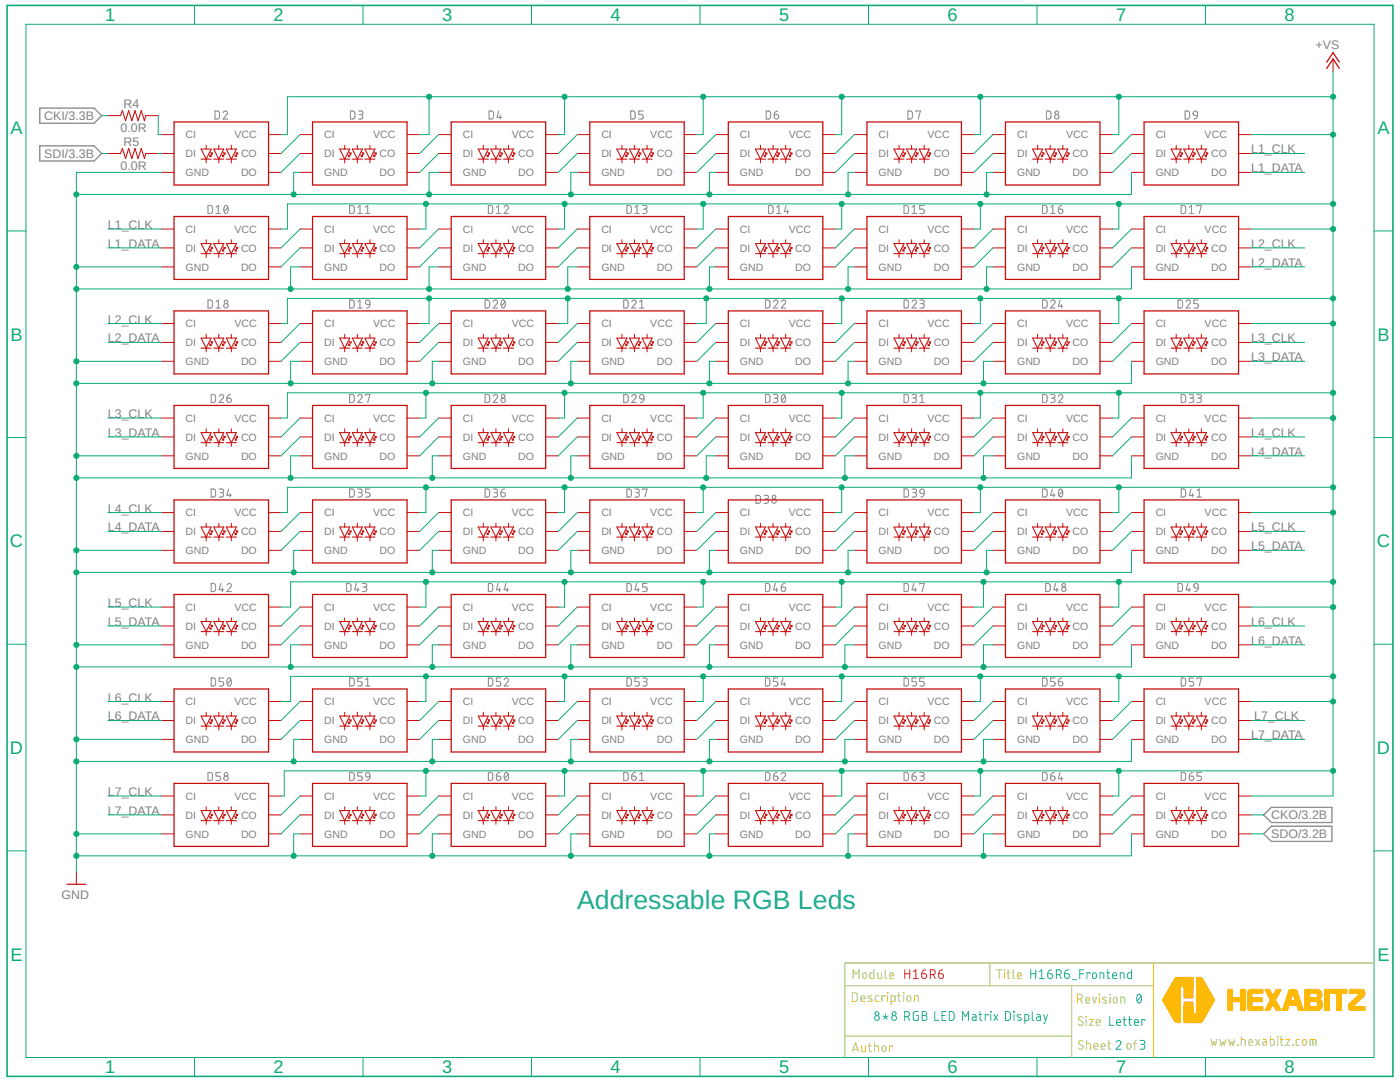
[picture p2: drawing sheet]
<svg xmlns="http://www.w3.org/2000/svg" width="279mm" height="216mm" viewBox="0 0 279 216" stroke-linecap="round" stroke-linejoin="round" font-family="sans-serif">
<defs><g id="words">
<text font-size="5.3" fill="#0696d7" x="115.2" y="181.5">Addressable RGB Leds</text>
<g font-size="3.6" fill="#0dab76">
<text x="21" y="4.3">1</text>
<text x="54.6" y="4.3">2</text>
<text x="88.2" y="4.3">3</text>
<text x="121.9" y="4.3">4</text>
<text x="155.5" y="4.3">5</text>
<text x="189.1" y="4.3">6</text>
<text x="222.8" y="4.3">7</text>
<text x="256.4" y="4.3">8</text>
<text x="2.1" y="26.8">A</text>
<text x="274.9" y="26.8">A</text>
<text x="2.1" y="68">B</text>
<text x="274.9" y="68">B</text>
<text x="2" y="109.2">C</text>
<text x="274.8" y="109.2">C</text>
<text x="2" y="150.5">D</text>
<text x="274.8" y="150.5">D</text>
<text x="2.1" y="191.7">E</text>
<text x="274.9" y="191.7">E</text>
<text x="21" y="214.2">1</text>
<text x="54.6" y="214.2">2</text>
<text x="88.2" y="214.2">3</text>
<text x="121.9" y="214.2">4</text>
<text x="155.5" y="214.2">5</text>
<text x="189.1" y="214.2">6</text>
<text x="222.8" y="214.2">7</text>
<text x="256.4" y="214.2">8</text>
</g>
<g font-size="2.5" fill="#808080">
<text x="262.6" y="9.8">+VS</text>
<text x="8.8" y="24">CKI/3.3B</text>
<text x="24.7" y="21.6">R4</text>
<text x="24" y="26.3">0.0R</text>
<text x="24.7" y="29.1">R5</text>
<text x="8.8" y="31.5">SDI/3.3B</text>
<text x="24" y="33.9">0.0R</text>
<text x="249.7" y="30.6">L1_CLK</text>
<text x="249.7" y="34.4">L1_DATA</text>
<text x="21.5" y="45.7">L1_CLK</text>
<text x="21.5" y="49.5">L1_DATA</text>
<text x="249.7" y="49.5">L2_CLK</text>
<text x="249.7" y="53.2">L2_DATA</text>
<text x="21.5" y="64.6">L2_CLK</text>
<text x="21.5" y="68.3">L2_DATA</text>
<text x="249.7" y="68.3">L3_CLK</text>
<text x="249.7" y="72.1">L3_DATA</text>
<text x="21.5" y="83.4">L3_CLK</text>
<text x="21.5" y="87.2">L3_DATA</text>
<text x="249.7" y="87.2">L4_CLK</text>
<text x="249.7" y="91">L4_DATA</text>
<text x="21.5" y="102.3">L4_CLK</text>
<text x="21.5" y="106">L4_DATA</text>
<text x="249.7" y="106">L5_CLK</text>
<text x="249.7" y="109.8">L5_DATA</text>
<text x="21.5" y="121.1">L5_CLK</text>
<text x="21.5" y="124.9">L5_DATA</text>
<text x="249.7" y="124.9">L6_CLK</text>
<text x="249.7" y="128.7">L6_DATA</text>
<text x="21.5" y="140">L6_CLK</text>
<text x="21.5" y="143.8">L6_DATA</text>
<text x="250.3" y="143.8">L7_CLK</text>
<text x="249.7" y="147.5">L7_DATA</text>
<text x="21.5" y="158.8">L7_CLK</text>
<text x="21.5" y="162.6">L7_DATA</text>
<text x="253.7" y="163.5">CKO/3.2B</text>
<text x="253.7" y="167.3">SDO/3.2B</text>
<text x="12.3" y="179.5">GND</text>
</g>
<g font-size="2.1" fill="#808080">
<text x="37" y="27.6">CI</text>
<text x="46.8" y="27.6">VCC</text>
<text x="64.7" y="27.6">CI</text>
<text x="74.5" y="27.6">VCC</text>
<text x="92.4" y="27.6">CI</text>
<text x="102.1" y="27.6">VCC</text>
<text x="120" y="27.6">CI</text>
<text x="129.8" y="27.6">VCC</text>
<text x="147.7" y="27.6">CI</text>
<text x="157.4" y="27.6">VCC</text>
<text x="175.3" y="27.6">CI</text>
<text x="185.1" y="27.6">VCC</text>
<text x="203" y="27.6">CI</text>
<text x="212.7" y="27.6">VCC</text>
<text x="230.6" y="27.6">CI</text>
<text x="240.4" y="27.6">VCC</text>
<text x="37" y="31.4">DI</text>
<text x="37" y="35.1">GND</text>
<text x="48.1" y="31.4">CO</text>
<text x="48.1" y="35.1">DO</text>
<text x="64.7" y="31.4">DI</text>
<text x="64.7" y="35.1">GND</text>
<text x="75.8" y="31.4">CO</text>
<text x="75.8" y="35.1">DO</text>
<text x="92.4" y="31.4">DI</text>
<text x="92.4" y="35.1">GND</text>
<text x="103.4" y="31.4">CO</text>
<text x="103.4" y="35.1">DO</text>
<text x="120" y="31.4">DI</text>
<text x="120" y="35.1">GND</text>
<text x="131.1" y="31.4">CO</text>
<text x="131.1" y="35.1">DO</text>
<text x="147.7" y="31.4">DI</text>
<text x="147.7" y="35.1">GND</text>
<text x="158.7" y="31.4">CO</text>
<text x="158.7" y="35.1">DO</text>
<text x="175.3" y="31.4">DI</text>
<text x="175.3" y="35.1">GND</text>
<text x="186.4" y="31.4">CO</text>
<text x="186.4" y="35.1">DO</text>
<text x="203" y="31.4">DI</text>
<text x="203" y="35.1">GND</text>
<text x="214" y="31.4">CO</text>
<text x="214" y="35.1">DO</text>
<text x="230.6" y="31.4">DI</text>
<text x="230.6" y="35.1">GND</text>
<text x="241.7" y="31.4">CO</text>
<text x="241.7" y="35.1">DO</text>
<text x="37" y="46.5">CI</text>
<text x="46.8" y="46.5">VCC</text>
<text x="64.7" y="46.5">CI</text>
<text x="74.5" y="46.5">VCC</text>
<text x="92.4" y="46.5">CI</text>
<text x="102.1" y="46.5">VCC</text>
<text x="120" y="46.5">CI</text>
<text x="129.8" y="46.5">VCC</text>
<text x="147.7" y="46.5">CI</text>
<text x="157.4" y="46.5">VCC</text>
<text x="175.3" y="46.5">CI</text>
<text x="185.1" y="46.5">VCC</text>
<text x="203" y="46.5">CI</text>
<text x="212.7" y="46.5">VCC</text>
<text x="230.6" y="46.5">CI</text>
<text x="240.4" y="46.5">VCC</text>
<text x="37" y="50.2">DI</text>
<text x="48.1" y="50.2">CO</text>
<text x="48.1" y="54">DO</text>
<text x="64.7" y="50.2">DI</text>
<text x="75.8" y="50.2">CO</text>
<text x="75.8" y="54">DO</text>
<text x="92.4" y="50.2">DI</text>
<text x="103.4" y="50.2">CO</text>
<text x="103.4" y="54">DO</text>
<text x="120" y="50.2">DI</text>
<text x="131.1" y="50.2">CO</text>
<text x="131.1" y="54">DO</text>
<text x="147.7" y="50.2">DI</text>
<text x="158.7" y="50.2">CO</text>
<text x="158.7" y="54">DO</text>
<text x="175.3" y="50.2">DI</text>
<text x="186.4" y="50.2">CO</text>
<text x="186.4" y="54">DO</text>
<text x="203" y="50.2">DI</text>
<text x="214" y="50.2">CO</text>
<text x="214" y="54">DO</text>
<text x="230.6" y="50.2">DI</text>
<text x="241.7" y="50.2">CO</text>
<text x="241.7" y="54">DO</text>
<text x="37" y="54">GND</text>
<text x="64.7" y="54">GND</text>
<text x="92.4" y="54">GND</text>
<text x="120" y="54">GND</text>
<text x="147.7" y="54">GND</text>
<text x="175.3" y="54">GND</text>
<text x="203" y="54">GND</text>
<text x="230.6" y="54">GND</text>
<text x="37" y="65.3">CI</text>
<text x="46.8" y="65.3">VCC</text>
<text x="64.7" y="65.3">CI</text>
<text x="74.5" y="65.3">VCC</text>
<text x="92.4" y="65.3">CI</text>
<text x="102.1" y="65.3">VCC</text>
<text x="120" y="65.3">CI</text>
<text x="129.8" y="65.3">VCC</text>
<text x="147.7" y="65.3">CI</text>
<text x="157.4" y="65.3">VCC</text>
<text x="175.3" y="65.3">CI</text>
<text x="185.1" y="65.3">VCC</text>
<text x="203" y="65.3">CI</text>
<text x="212.7" y="65.3">VCC</text>
<text x="230.6" y="65.3">CI</text>
<text x="240.4" y="65.3">VCC</text>
<text x="37" y="69.1">DI</text>
<text x="48.1" y="69.1">CO</text>
<text x="64.7" y="69.1">DI</text>
<text x="75.8" y="69.1">CO</text>
<text x="92.4" y="69.1">DI</text>
<text x="103.4" y="69.1">CO</text>
<text x="120" y="69.1">DI</text>
<text x="131.1" y="69.1">CO</text>
<text x="147.7" y="69.1">DI</text>
<text x="158.7" y="69.1">CO</text>
<text x="175.3" y="69.1">DI</text>
<text x="186.4" y="69.1">CO</text>
<text x="203" y="69.1">DI</text>
<text x="214" y="69.1">CO</text>
<text x="230.6" y="69.1">DI</text>
<text x="241.7" y="69.1">CO</text>
<text x="37" y="72.9">GND</text>
<text x="48.1" y="72.9">DO</text>
<text x="64.7" y="72.9">GND</text>
<text x="75.8" y="72.9">DO</text>
<text x="92.4" y="72.9">GND</text>
<text x="103.4" y="72.9">DO</text>
<text x="120" y="72.9">GND</text>
<text x="131.1" y="72.9">DO</text>
<text x="147.7" y="72.9">GND</text>
<text x="158.7" y="72.9">DO</text>
<text x="175.3" y="72.9">GND</text>
<text x="186.4" y="72.9">DO</text>
<text x="203" y="72.9">GND</text>
<text x="214" y="72.9">DO</text>
<text x="230.6" y="72.9">GND</text>
<text x="241.7" y="72.9">DO</text>
<text x="37" y="84.2">CI</text>
<text x="37" y="87.9">DI</text>
<text x="46.8" y="84.2">VCC</text>
<text x="48.1" y="87.9">CO</text>
<text x="64.7" y="84.2">CI</text>
<text x="64.7" y="87.9">DI</text>
<text x="74.5" y="84.2">VCC</text>
<text x="75.8" y="87.9">CO</text>
<text x="92.4" y="84.2">CI</text>
<text x="92.4" y="87.9">DI</text>
<text x="102.1" y="84.2">VCC</text>
<text x="103.4" y="87.9">CO</text>
<text x="120" y="84.2">CI</text>
<text x="120" y="87.9">DI</text>
<text x="129.8" y="84.2">VCC</text>
<text x="131.1" y="87.9">CO</text>
<text x="147.7" y="84.2">CI</text>
<text x="147.7" y="87.9">DI</text>
<text x="157.4" y="84.2">VCC</text>
<text x="158.7" y="87.9">CO</text>
<text x="175.3" y="84.2">CI</text>
<text x="175.3" y="87.9">DI</text>
<text x="185.1" y="84.2">VCC</text>
<text x="186.4" y="87.9">CO</text>
<text x="203" y="84.2">CI</text>
<text x="203" y="87.9">DI</text>
<text x="212.7" y="84.2">VCC</text>
<text x="214" y="87.9">CO</text>
<text x="230.6" y="84.2">CI</text>
<text x="230.6" y="87.9">DI</text>
<text x="240.4" y="84.2">VCC</text>
<text x="241.7" y="87.9">CO</text>
<text x="37" y="91.7">GND</text>
<text x="48.1" y="91.7">DO</text>
<text x="64.7" y="91.7">GND</text>
<text x="75.8" y="91.7">DO</text>
<text x="92.4" y="91.7">GND</text>
<text x="103.4" y="91.7">DO</text>
<text x="120" y="91.7">GND</text>
<text x="131.1" y="91.7">DO</text>
<text x="147.7" y="91.7">GND</text>
<text x="158.7" y="91.7">DO</text>
<text x="175.3" y="91.7">GND</text>
<text x="186.4" y="91.7">DO</text>
<text x="203" y="91.7">GND</text>
<text x="214" y="91.7">DO</text>
<text x="230.6" y="91.7">GND</text>
<text x="241.7" y="91.7">DO</text>
<text x="37" y="103">CI</text>
<text x="37" y="106.8">DI</text>
<text x="46.8" y="103">VCC</text>
<text x="48.1" y="106.8">CO</text>
<text x="64.7" y="103">CI</text>
<text x="64.7" y="106.8">DI</text>
<text x="74.5" y="103">VCC</text>
<text x="75.8" y="106.8">CO</text>
<text x="92.4" y="103">CI</text>
<text x="92.4" y="106.8">DI</text>
<text x="102.1" y="103">VCC</text>
<text x="103.4" y="106.8">CO</text>
<text x="120" y="103">CI</text>
<text x="120" y="106.8">DI</text>
<text x="129.8" y="103">VCC</text>
<text x="131.1" y="106.8">CO</text>
<text x="147.7" y="103">CI</text>
<text x="147.7" y="106.8">DI</text>
<text x="157.4" y="103">VCC</text>
<text x="158.7" y="106.8">CO</text>
<text x="175.3" y="103">CI</text>
<text x="175.3" y="106.8">DI</text>
<text x="185.1" y="103">VCC</text>
<text x="186.4" y="106.8">CO</text>
<text x="203" y="103">CI</text>
<text x="203" y="106.8">DI</text>
<text x="212.7" y="103">VCC</text>
<text x="214" y="106.8">CO</text>
<text x="230.6" y="103">CI</text>
<text x="230.6" y="106.8">DI</text>
<text x="240.4" y="103">VCC</text>
<text x="241.7" y="106.8">CO</text>
<text x="37" y="110.6">GND</text>
<text x="48.1" y="110.6">DO</text>
<text x="64.7" y="110.6">GND</text>
<text x="75.8" y="110.6">DO</text>
<text x="92.4" y="110.6">GND</text>
<text x="103.4" y="110.6">DO</text>
<text x="120" y="110.6">GND</text>
<text x="131.1" y="110.6">DO</text>
<text x="147.7" y="110.6">GND</text>
<text x="158.7" y="110.6">DO</text>
<text x="175.3" y="110.6">GND</text>
<text x="186.4" y="110.6">DO</text>
<text x="203" y="110.6">GND</text>
<text x="214" y="110.6">DO</text>
<text x="230.6" y="110.6">GND</text>
<text x="241.7" y="110.6">DO</text>
<text x="37" y="121.9">CI</text>
<text x="37" y="125.7">DI</text>
<text x="46.8" y="121.9">VCC</text>
<text x="48.1" y="125.6">CO</text>
<text x="64.7" y="121.9">CI</text>
<text x="64.7" y="125.7">DI</text>
<text x="74.5" y="121.9">VCC</text>
<text x="75.8" y="125.6">CO</text>
<text x="92.4" y="121.9">CI</text>
<text x="92.4" y="125.7">DI</text>
<text x="102.1" y="121.9">VCC</text>
<text x="103.4" y="125.6">CO</text>
<text x="120" y="121.9">CI</text>
<text x="120" y="125.7">DI</text>
<text x="129.8" y="121.9">VCC</text>
<text x="131.1" y="125.6">CO</text>
<text x="147.7" y="121.9">CI</text>
<text x="147.7" y="125.7">DI</text>
<text x="157.4" y="121.9">VCC</text>
<text x="158.7" y="125.6">CO</text>
<text x="175.3" y="121.9">CI</text>
<text x="175.3" y="125.7">DI</text>
<text x="185.1" y="121.9">VCC</text>
<text x="186.4" y="125.6">CO</text>
<text x="203" y="121.9">CI</text>
<text x="203" y="125.7">DI</text>
<text x="212.7" y="121.9">VCC</text>
<text x="214" y="125.6">CO</text>
<text x="230.6" y="121.9">CI</text>
<text x="230.6" y="125.7">DI</text>
<text x="240.4" y="121.9">VCC</text>
<text x="241.7" y="125.6">CO</text>
<text x="37" y="129.4">GND</text>
<text x="48.1" y="129.4">DO</text>
<text x="64.7" y="129.4">GND</text>
<text x="75.8" y="129.4">DO</text>
<text x="92.4" y="129.4">GND</text>
<text x="103.4" y="129.4">DO</text>
<text x="120" y="129.4">GND</text>
<text x="131.1" y="129.4">DO</text>
<text x="147.7" y="129.4">GND</text>
<text x="158.7" y="129.4">DO</text>
<text x="175.3" y="129.4">GND</text>
<text x="186.4" y="129.4">DO</text>
<text x="203" y="129.4">GND</text>
<text x="214" y="129.4">DO</text>
<text x="230.6" y="129.4">GND</text>
<text x="241.7" y="129.4">DO</text>
<text x="37" y="140.7">CI</text>
<text x="46.8" y="140.7">VCC</text>
<text x="64.7" y="140.7">CI</text>
<text x="74.5" y="140.7">VCC</text>
<text x="92.4" y="140.7">CI</text>
<text x="102.1" y="140.7">VCC</text>
<text x="120" y="140.7">CI</text>
<text x="129.8" y="140.7">VCC</text>
<text x="147.7" y="140.7">CI</text>
<text x="157.4" y="140.7">VCC</text>
<text x="175.3" y="140.7">CI</text>
<text x="185.1" y="140.7">VCC</text>
<text x="203" y="140.7">CI</text>
<text x="212.7" y="140.7">VCC</text>
<text x="230.6" y="140.7">CI</text>
<text x="240.4" y="140.7">VCC</text>
<text x="37" y="144.5">DI</text>
<text x="37" y="148.3">GND</text>
<text x="48.1" y="144.5">CO</text>
<text x="48.1" y="148.3">DO</text>
<text x="64.7" y="144.5">DI</text>
<text x="64.7" y="148.3">GND</text>
<text x="75.8" y="144.5">CO</text>
<text x="75.8" y="148.3">DO</text>
<text x="92.4" y="144.5">DI</text>
<text x="92.4" y="148.3">GND</text>
<text x="103.4" y="144.5">CO</text>
<text x="103.4" y="148.3">DO</text>
<text x="120" y="144.5">DI</text>
<text x="120" y="148.3">GND</text>
<text x="131.1" y="144.5">CO</text>
<text x="131.1" y="148.3">DO</text>
<text x="147.7" y="144.5">DI</text>
<text x="147.7" y="148.3">GND</text>
<text x="158.7" y="144.5">CO</text>
<text x="158.7" y="148.3">DO</text>
<text x="175.3" y="144.5">DI</text>
<text x="175.3" y="148.3">GND</text>
<text x="186.4" y="144.5">CO</text>
<text x="186.4" y="148.3">DO</text>
<text x="203" y="144.5">DI</text>
<text x="203" y="148.3">GND</text>
<text x="214" y="144.5">CO</text>
<text x="214" y="148.3">DO</text>
<text x="230.6" y="144.5">DI</text>
<text x="230.6" y="148.3">GND</text>
<text x="241.7" y="144.5">CO</text>
<text x="241.7" y="148.3">DO</text>
<text x="37" y="159.6">CI</text>
<text x="46.8" y="159.6">VCC</text>
<text x="64.7" y="159.6">CI</text>
<text x="74.5" y="159.6">VCC</text>
<text x="92.4" y="159.6">CI</text>
<text x="102.1" y="159.6">VCC</text>
<text x="120" y="159.6">CI</text>
<text x="129.8" y="159.6">VCC</text>
<text x="147.7" y="159.6">CI</text>
<text x="157.4" y="159.6">VCC</text>
<text x="175.3" y="159.6">CI</text>
<text x="185.1" y="159.6">VCC</text>
<text x="203" y="159.6">CI</text>
<text x="212.7" y="159.6">VCC</text>
<text x="230.6" y="159.6">CI</text>
<text x="240.4" y="159.6">VCC</text>
<text x="37" y="163.4">DI</text>
<text x="37" y="167.1">GND</text>
<text x="48.1" y="163.4">CO</text>
<text x="48.1" y="167.1">DO</text>
<text x="64.7" y="163.4">DI</text>
<text x="64.7" y="167.1">GND</text>
<text x="75.8" y="163.4">CO</text>
<text x="75.8" y="167.1">DO</text>
<text x="92.4" y="163.4">DI</text>
<text x="92.4" y="167.1">GND</text>
<text x="103.4" y="163.4">CO</text>
<text x="103.4" y="167.1">DO</text>
<text x="120" y="163.4">DI</text>
<text x="120" y="167.1">GND</text>
<text x="131.1" y="163.4">CO</text>
<text x="131.1" y="167.1">DO</text>
<text x="147.7" y="163.4">DI</text>
<text x="147.7" y="167.1">GND</text>
<text x="158.7" y="163.4">CO</text>
<text x="158.7" y="167.1">DO</text>
<text x="175.3" y="163.4">DI</text>
<text x="175.3" y="167.1">GND</text>
<text x="186.4" y="163.4">CO</text>
<text x="186.4" y="167.1">DO</text>
<text x="203" y="163.4">DI</text>
<text x="203" y="167.1">GND</text>
<text x="214" y="163.4">CO</text>
<text x="214" y="167.1">DO</text>
<text x="230.6" y="163.4">DI</text>
<text x="230.6" y="167.1">GND</text>
<text x="241.7" y="163.4">CO</text>
<text x="241.7" y="167.1">DO</text>
</g>
</g></defs>
<g fill="none" stroke="#808080" stroke-width=".2">
<path d="M42.9 22.1l.6 .1 .3 .2v.9l-.3 .4h-.6zM44.5 22.5a.44 .44 0 0 1 .6-.3 .44 .44 0 0 1 .2 .7l-.8 .8h.9M69.9 22.1l.6 .1 .3 .2v.9l-.3 .4h-.6zM71.5 22.1h.6a.36 .36 0 0 1 .3 .4 .36 .36 0 0 1-.3 .4h-.4M72 22.9a.44 .44 0 0 1 .4 .4 .44 .44 0 0 1-.4 .4h-.5M97.6 22.1l.6 .1 .3 .2v1.1l-.3 .2h-.6zM99.5 22.1l-.3 1.3h.9M99.8 23.1v.6M125.9 22.1l.6 .1 .2 .2v1.1l-.2 .2h-.6zM128.4 22.1h-.9v.8h.5a.45 .45 0 0 1 .4 .4 .45 .45 0 0 1-.4 .4h-.5M152.9 22.1l.6 .1 .3 .2v1.1l-.3 .2h-.6zM154.5 22.9h.5a.44 .44 0 0 1 .4 .4 .44 .44 0 0 1-.5 .4 .44 .44 0 0 1-.4-.4z"/>
<path d="M155.2 22.1l-.6 .3-.1 .5M181.2 22.1l.6 .1 .3 .2v.9l-.3 .4h-.6zM182.8 22.3v-.2h.9l-.5 1.6M208.9 22.1l.6 .1 .2 .2v1.1l-.2 .2h-.6zM236.5 22.1l.6 .1 .3 .2v.9l-.3 .4h-.6zM238.2 22.3l.3-.2 .4 .2 .1 .8-.8-.2-.1-.3zM239 23.1l-.1 .4-.6 .2M41.5 59.9h.6l.3 .2v1.1l-.3 .2-.6 .1zM41.5 41h.6l.3 .3v1l-.3 .3h-.6zM43.1 42.6h.9M43.1 41.4l.5-.4v1.6M44.9 41.1l.2-.1a.95 .95 0 0 1 0 1.6 1 1 0 0 1-.2-1.5z"/>
<path d="M45.5 41.4l-.8 .8M69.8 41h.6l.3 .3v.9l-.3 .4h-.6zM69.8 59.9h.6l.3 .2v.9l-.3 .4-.6 .1zM71.4 42.6h.9M71.4 41.4l.4-.4v1.6M72.9 42.6h.9M72.9 41.4l.5-.4v1.6M73.1 60l.3-.1 .3 .1 .1 .7-.8-.1-.1-.3zM96.8 59.9h.7l.2 .2v.9l-.2 .4-.7 .1zM97.5 41h.6l.2 .3v1l-.2 .3h-.6zM99.1 42.6h.8M99.1 41.4l.4-.4v1.6"/>
<path d="M100.2 60l.2-.1a.95 .95 0 0 1 0 1.6 1.02 1.02 0 0 1-.2-1.5zM100.6 41.4a.44 .44 0 0 1 .6-.4 .44 .44 0 0 1 .2 .7l-.8 .9h.9M124.5 59.9h.6l.2 .2v1.1l-.2 .2-.6 .1zM125.1 41h.6l.3 .3v.9l-.3 .4h-.6zM126.7 42.6h.9M126.7 41.4l.4-.4v1.6M128.2 41h.6a.36 .36 0 0 1 .3 .4 .36 .36 0 0 1-.3 .3h-.4M128.7 41.7a.44 .44 0 0 1 .4 .5 .44 .44 0 0 1-.4 .4h-.5M152.8 59.9h.6l.2 .2v1.1l-.2 .2-.6 .1zM153.4 41h.6l.3 .3v1l-.3 .3h-.6zM155 42.6h.9M155 41.4l.4-.4v1.6"/>
<path d="M156.9 41l-.4 1.2h.9M157.2 41.9v.7M180.4 41h.6l.3 .3v.9l-.3 .4h-.6zM180.4 59.9h.6l.3 .2v.9l-.3 .4-.6 .1zM182 42.6h.9M182 41.4l.5-.4v1.6M183.6 59.9h.5a.36 .36 0 0 1 .4 .3 .36 .36 0 0 1-.4 .4h-.4M184.5 41h-.9v.7h.5a.45 .45 0 0 1 .4 .5 .45 .45 0 0 1-.4 .4h-.5M208.1 41h.6l.2 .3 .1 .9-.3 .4h-.6zM208.1 59.9h.6l.2 .2 .1 .9-.3 .4-.6 .1zM209.7 42.6h.9M209.7 41.4l.4-.4v1.6"/>
<path d="M211.2 41.7h.6a.45 .45 0 0 1 .3 .5 .45 .45 0 0 1-.5 .4 .45 .45 0 0 1-.4-.4zM211.6 59.9l-.4 1.2h.9M211.9 41l-.6 .3-.1 .4M235.1 59.9h.6l.3 .2v.9l-.3 .4-.6 .1zM235.7 41h.6l.3 .3v1l-.3 .3h-.6zM237.3 42.6h.9M237.3 41.4l.5-.4v1.6M238.9 41.2v-.2h.9l-.5 1.6M239.1 59.9h-.8v.7h.5a.45 .45 0 0 1 .3 .4 .45 .45 0 0 1-.3 .5h-.5M42.1 78.7h.7l.2 .3v.9l-.2 .4h-.7zM43.1 61.5h.9M43.1 60.2l.5-.3v1.6"/>
<path d="M43.7 79.1a.44 .44 0 0 1 .7-.4 .44 .44 0 0 1 .1 .7l-.8 .9h.9M45.3 79.4h.5a.45 .45 0 0 1 .4 .5 .45 .45 0 0 1-.5 .4 .45 .45 0 0 1-.4-.4zM46 78.7l-.4 .1-.3 .6M69.8 78.7h.6l.3 .3v.9l-.3 .4h-.6zM71.4 79.1a.44 .44 0 0 1 .6-.4 .44 .44 0 0 1 .2 .7l-.8 .9h.9M71.4 60.2l.4-.3v1.6M71.4 61.5h.9M72.9 78.9v-.2h.9l-.4 1.6M73.8 60.7l-.1 .5-.6 .3M96.8 78.7h.7l.2 .3v.9l-.2 .4h-.7zM98.4 60.2a.44 .44 0 0 1 .7-.3 .44 .44 0 0 1 .1 .7l-.8 .9h.9M98.4 79.1a.44 .44 0 0 1 .7-.4 .44 .44 0 0 1 .1 .7l-.8 .9h.9"/>
<path d="M100.8 60.2l-.7 .9M124.5 78.7h.6l.2 .3v1.1l-.2 .2h-.6zM126.1 60.2a.44 .44 0 0 1 .6-.3 .44 .44 0 0 1 .1 .7l-.7 .9h.9M126.1 79.1a.44 .44 0 0 1 .6-.4 .44 .44 0 0 1 .1 .7l-.7 .9h.9M127.6 61.5h.9M127.6 60.2l.5-.3v1.6M127.8 78.8l.3-.1 .3 .1 .1 .8-.8-.1-.1-.3zM128.5 79.6l-.3 .6-.4 .1M152.8 78.7h.6l.2 .3v1.1l-.2 .2h-.6zM154.4 60.2a.44 .44 0 0 1 .6-.3 .44 .44 0 0 1 .1 .7l-.7 .9h.9M154.4 78.7h.5a.36 .36 0 0 1 .4 .4 .36 .36 0 0 1-.4 .3h-.4M154.8 79.4a.44 .44 0 0 1 .5 .5 .44 .44 0 0 1-.5 .4h-.4"/>
<path d="M155.9 60.2a.44 .44 0 0 1 .6-.3 .44 .44 0 0 1 .2 .7l-.8 .9h.9M156.1 78.8l.3-.1a.95 .95 0 0 1 0 1.6 1 1 0 0 1-.3-1.5zM156.7 79.1l-.7 .9M180.4 78.7h.6l.3 .3v.9l-.3 .4h-.6zM182 60.2a.44 .44 0 0 1 .6-.3 .44 .44 0 0 1 .2 .7l-.8 .9h.9M182 78.7h.6a.36 .36 0 0 1 .3 .4 .36 .36 0 0 1-.3 .3h-.4M182.5 79.4a.44 .44 0 0 1 .4 .5 .44 .44 0 0 1-.4 .4h-.5M183.6 79.1l.4-.4v1.6M184 60.6a.44 .44 0 0 1 .5 .4 .44 .44 0 0 1-.5 .5h-.4M208.1 78.7h.6l.2 .3 .1 .9-.3 .4h-.6zM209.7 60.2a.44 .44 0 0 1 .6-.3 .44 .44 0 0 1 .1 .7l-.7 .9h.9M209.7 78.7h.5a.36 .36 0 0 1 .4 .4 .36 .36 0 0 1-.4 .3h-.4"/>
<path d="M210.1 79.4a.44 .44 0 0 1 .5 .5 .44 .44 0 0 1-.5 .4h-.4M211.2 79.1a.44 .44 0 0 1 .7-.4 .44 .44 0 0 1 .1 .7l-.8 .9h.9M211.9 60.7v.8M235.7 78.7h.6l.3 .3v1.1l-.3 .2h-.6zM236.7 60.2a.44 .44 0 0 1 .6-.3 .44 .44 0 0 1 .2 .7l-.8 .9h.9M237.3 78.7h.6a.36 .36 0 0 1 .3 .4 .36 .36 0 0 1-.3 .3h-.4M237.8 79.4a.44 .44 0 0 1 .4 .5 .44 .44 0 0 1-.4 .4h-.5M238.9 78.7h.5a.36 .36 0 0 1 .4 .4 .36 .36 0 0 1-.4 .3h-.3M239.3 79.4a.44 .44 0 0 1 .5 .5 .44 .44 0 0 1-.5 .4h-.4M42.1 97.6h.7l.2 .3v.8l-.2 .4-.7 .1zM43.7 97.6h.6a.35 .35 0 0 1 .3 .3 .35 .35 0 0 1-.3 .4h-.4M44.2 98.3a.46 .46 0 0 1 .4 .4 .46 .46 0 0 1-.4 .5h-.5"/>
<path d="M45.6 97.6l-.3 1.2h.9M45.9 98.5v.7M69.8 97.6h.6l.3 .3v.8l-.3 .4-.6 .1zM71.4 97.6h.5a.35 .35 0 0 1 .4 .3 .35 .35 0 0 1-.4 .4h-.3M71.8 98.3a.46 .46 0 0 1 .5 .4 .46 .46 0 0 1-.5 .5h-.4M73.8 97.6h-.9v.7h.6a.46 .46 0 0 1 .3 .4 .46 .46 0 0 1-.3 .5h-.6M96.8 97.6h.7l.2 .3v.8l-.2 .4-.7 .1zM98.4 97.6h.6a.35 .35 0 0 1 .3 .3 .35 .35 0 0 1-.3 .4h-.4M98.9 98.3a.46 .46 0 0 1 .4 .4 .46 .46 0 0 1-.4 .5h-.5M100 98.3h.5a.45 .45 0 0 1 .4 .5 .45 .45 0 0 1-.5 .4 .45 .45 0 0 1-.4-.5zM100.7 97.6l-.4 .1-.3 .6M125.1 97.6h.6l.3 .3v.8l-.3 .4-.6 .1z"/>
<path d="M126.7 97.6h.6a.35 .35 0 0 1 .3 .3 .35 .35 0 0 1-.3 .4h-.4M127.1 98.3a.46 .46 0 0 1 .5 .4 .46 .46 0 0 1-.5 .5h-.4M128.2 97.7v-.1h.9l-.4 1.6M150.9 98.8l.6 .1 .2 .2v1.1l-.2 .2h-.6zM152.5 98.8h.5a.36 .36 0 0 1 .4 .4 .36 .36 0 0 1-.4 .3h-.3M152.9 99.5a.44 .44 0 0 1 .5 .5 .44 .44 0 0 1-.5 .4h-.4M180.4 97.6h.6l.3 .3v.8l-.3 .4-.6 .1zM182 97.6h.6a.35 .35 0 0 1 .3 .3 .35 .35 0 0 1-.3 .4h-.4M182.5 98.3a.46 .46 0 0 1 .4 .4 .46 .46 0 0 1-.4 .5h-.5M183.6 80.3h.9M183.7 97.7l.3-.1 .3 .1 .2 .8-.8-.1-.1-.4zM184.5 98.5l-.2 .4-.6 .3"/>
<path d="M208.1 97.6h.6l.2 .3 .1 .8-.3 .4-.6 .1zM210 97.6l-.3 1.2h.9M210.3 98.5v.7M211.4 97.7l.3-.1a.95 .95 0 0 1 0 1.6 1.02 1.02 0 0 1-.3-1.5zM212 97.9l-.7 .9M235.7 97.6h.6l.3 .3v1l-.3 .2-.6 .1zM237.7 97.6l-.4 1.2h.9M238 98.5v.7M238.9 99.2h.9M238.9 97.9l.4-.3v1.6M42.1 116.4l.7 .1 .2 .2v.9l-.2 .4h-.7zM44.1 116.4l-.4 1.3h.9"/>
<path d="M44.4 117.3v.7M45.3 116.8a.44 .44 0 0 1 .6-.4 .44 .44 0 0 1 .1 .7l-.7 .9h.9M69.2 116.4l.6 .1 .2 .2 .1 .9-.3 .4h-.6zM71.1 116.4l-.3 1.3h.9M71.4 117.3v.7M72.3 116.4h.6a.36 .36 0 0 1 .3 .4 .36 .36 0 0 1-.3 .3h-.4M72.7 117.1a.46 .46 0 0 1 .5 .5 .46 .46 0 0 1-.5 .4h-.4M97.5 116.4l.6 .1 .2 .2v1.1l-.2 .2h-.6zM99.4 116.4l-.3 1.3h.8M99.7 117.3v.7M101 116.4l-.4 1.3h.9M101.2 117.3v.7"/>
<path d="M125.1 116.4l.6 .1 .3 .2v.9l-.3 .4h-.6zM127.1 116.4l-.4 1.3h.9M127.3 117.3v.7M129.1 116.4h-.9v.7h.6a.47 .47 0 0 1 .3 .5 .47 .47 0 0 1-.3 .4h-.6M152.8 116.4l.6 .1 .2 .2v1.1l-.2 .2h-.6zM154.7 116.4l-.3 1.3h.9M155 117.3v.7M155.9 117.1h.5a.44 .44 0 0 1 .4 .5 .44 .44 0 0 1-.5 .4 .44 .44 0 0 1-.4-.4zM156.6 116.4l-.6 .3-.1 .4M180.4 116.4l.6 .1 .3 .2v.9l-.3 .4h-.6zM182.4 116.4l-.4 1.3h.9M182.6 117.3v.7"/>
<path d="M183.6 116.6v-.2h.9l-.5 1.6M208.7 116.4l.6 .1 .3 .2v1.1l-.3 .2h-.6zM210.7 116.4l-.4 1.3h.9M210.9 117.3v.7M235.1 116.4l.6 .1 .3 .2v.9l-.3 .4h-.6zM237.1 116.4l-.4 1.3h.9M237.3 117.3v.7M238.4 116.6l.3-.2 .3 .2 .1 .7-.7-.1-.1-.3zM239.1 117.3l-.1 .5-.6 .2M42.1 135.3h.7l.2 .3v.8l-.2 .5h-.7zM44.6 135.3h-.9v.7h.6a.45 .45 0 0 1 .3 .4 .45 .45 0 0 1-.3 .5h-.6M45.5 135.4l.2-.1a.95 .95 0 0 1 0 1.6 1 1 0 0 1-.2-1.5z"/>
<path d="M46.1 135.6l-.7 .9M69.8 135.3h.6l.3 .3v.8l-.3 .5h-.6zM72.3 135.3h-.9v.7h.5a.45 .45 0 0 1 .4 .4 .45 .45 0 0 1-.4 .5h-.5M72.9 135.6l.5-.3v1.6M72.9 136.9h.9M97.5 135.3h.6l.2 .3v1l-.2 .3h-.6zM99.9 135.3h-.8v.7h.5a.45 .45 0 0 1 .4 .4 .45 .45 0 0 1-.4 .5h-.5M100.6 135.6a.44 .44 0 0 1 .6-.3 .44 .44 0 0 1 .2 .7l-.8 .9h.9M125.1 135.3h.6l.3 .3v.8l-.3 .5h-.6zM127.6 135.3h-.9v.7h.6a.46 .46 0 0 1 .3 .4 .46 .46 0 0 1-.3 .5h-.6M128.2 135.3h.6a.36 .36 0 0 1 .3 .3 .36 .36 0 0 1-.3 .4h-.4M128.7 136a.44 .44 0 0 1 .4 .4 .44 .44 0 0 1-.4 .5h-.5"/>
<path d="M152.8 135.3h.6l.2 .3v1l-.2 .3h-.6zM155.3 135.3h-.9v.7h.5a.45 .45 0 0 1 .4 .4 .45 .45 0 0 1-.4 .5h-.5M156.3 135.3l-.4 1.2h.9M156.5 136.2v.7M180.4 135.3h.6l.3 .3v.8l-.3 .5h-.6zM182.9 135.3h-.9v.7h.6a.45 .45 0 0 1 .3 .4 .45 .45 0 0 1-.3 .5h-.6M184.5 135.3h-.9v.7h.5a.45 .45 0 0 1 .4 .4 .45 .45 0 0 1-.4 .5h-.5M208.1 135.3h.6l.2 .3 .1 .8-.3 .5h-.6zM210.6 135.3h-.9v.7h.5a.45 .45 0 0 1 .4 .4 .45 .45 0 0 1-.4 .5h-.5M211.2 136h.6a.45 .45 0 0 1 .3 .5 .45 .45 0 0 1-.5 .4 .45 .45 0 0 1-.4-.5zM211.9 135.3l-.6 .3-.1 .4M235.7 135.3h.6l.3 .3v1l-.3 .3h-.6z"/>
<path d="M238.2 135.3h-.9v.7h.6a.45 .45 0 0 1 .3 .4 .45 .45 0 0 1-.3 .5h-.6M238.9 135.5v-.2h.9l-.5 1.6M41.5 154.1l.6 .1 .3 .2v1.1l-.3 .2h-.6zM44 154.1h-.9v.8h.5a.45 .45 0 0 1 .4 .4 .45 .45 0 0 1-.4 .4h-.5M69.8 154.1l.6 .1 .3 .2v.9l-.3 .4h-.6zM72.3 154.1h-.9v.8h.5a.45 .45 0 0 1 .4 .4 .45 .45 0 0 1-.4 .4h-.5M73.1 154.3l.3-.2 .3 .2 .1 .7-.8-.1-.1-.3zM73.8 155l-.1 .4-.6 .3M97.5 154.1l.6 .1 .2 .2v1.1l-.2 .2h-.6zM99.1 154.9h.5a.44 .44 0 0 1 .3 .4 .44 .44 0 0 1-.4 .4 .44 .44 0 0 1-.4-.4zM99.8 154.1l-.6 .3-.1 .5M100.8 154.2l.2-.1a.95 .95 0 0 1 0 1.6 1 1 0 0 1-.2-1.5z"/>
<path d="M101.4 154.5l-.7 .9M124.5 154.1l.6 .1 .2 .2v1.1l-.2 .2h-.6zM126.1 154.9h.5a.45 .45 0 0 1 .4 .5 .45 .45 0 0 1-.5 .3 .45 .45 0 0 1-.4-.4zM126.8 154.1l-.4 .2-.3 .6M127.6 154.5l.5-.4v1.6M127.6 155.7h.9M152.8 154.1l.6 .1 .2 .2v1.1l-.2 .2h-.6zM154.4 154.9h.5a.44 .44 0 0 1 .4 .4 .44 .44 0 0 1-.5 .4 .44 .44 0 0 1-.4-.4zM155.1 154.1l-.6 .3-.1 .5M155.9 154.5a.44 .44 0 0 1 .6-.3 .44 .44 0 0 1 .2 .7l-.8 .8h.9M180.4 154.1l.6 .1 .3 .2v.9l-.3 .4h-.6zM182 154.9h.6a.45 .45 0 0 1 .3 .5 .45 .45 0 0 1-.5 .3 .45 .45 0 0 1-.4-.4z"/>
<path d="M182.7 154.1l-.4 .2-.3 .6M183.6 154.1h.5a.36 .36 0 0 1 .4 .4 .36 .36 0 0 1-.4 .4h-.4M184 154.9a.44 .44 0 0 1 .5 .4 .44 .44 0 0 1-.5 .4h-.4M208.1 154.1l.6 .1 .2 .2 .1 .9-.3 .4h-.6zM209.7 154.9h.5a.45 .45 0 0 1 .4 .5 .45 .45 0 0 1-.5 .3 .45 .45 0 0 1-.4-.4zM210.4 154.1l-.6 .3-.1 .5M211.6 154.1l-.4 1.3h.9M211.9 155v.7M235.7 154.1l.6 .1 .3 .2v1.1l-.3 .2h-.6zM237.3 154.9h.6a.44 .44 0 0 1 .3 .4 .44 .44 0 0 1-.4 .4 .44 .44 0 0 1-.5-.4zM238 154.1l-.5 .3-.2 .5M239.8 154.1h-.9v.8h.5a.45 .45 0 0 1 .4 .4 .45 .45 0 0 1-.4 .4h-.5"/>
<circle cx="210.9" cy="23.3" r=".44"/>
<circle cx="210.9" cy="22.5" r=".36"/>
<circle cx="45.1" cy="61" r=".45"/>
<circle cx="45.1" cy="60.2" r=".36"/>
<circle cx="100.4" cy="79.9" r=".45"/>
<circle cx="100.4" cy="79.1" r=".36"/>
<circle cx="154.5" cy="100" r=".45"/>
<circle cx="154.5" cy="99.2" r=".36"/>
<circle cx="212.3" cy="117.6" r=".44"/>
<circle cx="212.3" cy="116.8" r=".36"/>
<circle cx="45.1" cy="154.5" r=".36"/>
<circle cx="45.1" cy="155.3" r=".44"/>
</g>
<path d="M7.9 21.6h10.9l1.5 1.5-1.5 1.5h-10.9zM7.9 29.1h10.9l1.5 1.5-1.5 1.5h-10.9zM252.2 162.6l1.5-1.5h12.1v3h-12.1zM252.2 166.4l1.5-1.5h12.1v3h-12.1z" fill="none" stroke="#808080" stroke-width=".25"/>
<g fill="none" stroke="#c90d0c" stroke-width=".25">
<path d="M264.8 13.7l1.2-1.9 1.3 1.9M264.8 12.4l1.2-1.9 1.3 1.9M34.7 24.3h18.9v12.6h-18.9zM62.4 24.3h18.8v12.6h-18.8zM90 24.3h18.9v12.6h-18.9zM117.7 24.3h18.8v12.6h-18.8zM145.4 24.3h18.8v12.6h-18.8zM173 24.3h18.9v12.6h-18.9zM200.7 24.3h18.8v12.6h-18.8zM228.3 24.3h18.9v12.6h-18.9zM34.7 43.2h18.9v12.6h-18.9zM62.4 43.2h18.8v12.6h-18.8z"/>
<path d="M90 43.2h18.9v12.6h-18.9zM117.7 43.2h18.8v12.6h-18.8zM145.4 43.2h18.8v12.6h-18.8zM173 43.2h18.9v12.6h-18.9zM200.7 43.2h18.8v12.6h-18.8zM228.3 43.2h18.9v12.6h-18.9zM34.7 62h18.9v12.6h-18.9zM62.4 62h18.8v12.6h-18.8zM90 62h18.9v12.6h-18.9zM117.7 62h18.8v12.6h-18.8zM145.4 62h18.8v12.6h-18.8zM173 62h18.9v12.6h-18.9z"/>
<path d="M200.7 62h18.8v12.6h-18.8zM228.3 62h18.9v12.6h-18.9zM34.7 80.9h18.9v12.6h-18.9zM34.7 99.8h18.9v12.5h-18.9zM62.4 80.9h18.8v12.6h-18.8zM62.4 99.8h18.8v12.5h-18.8zM90 80.9h18.9v12.6h-18.9zM90 99.8h18.9v12.5h-18.9zM117.7 80.9h18.8v12.6h-18.8zM117.7 99.8h18.8v12.5h-18.8zM145.4 80.9h18.8v12.6h-18.8zM145.4 99.8h18.8v12.5h-18.8z"/>
<path d="M173 80.9h18.9v12.6h-18.9zM173 99.8h18.9v12.5h-18.9zM200.7 80.9h18.8v12.6h-18.8zM200.7 99.8h18.8v12.5h-18.8zM228.3 80.9h18.9v12.6h-18.9zM228.3 99.8h18.9v12.5h-18.9zM34.7 118.6h18.9v12.6h-18.9zM62.4 118.6h18.8v12.6h-18.8zM90 118.6h18.9v12.6h-18.9zM117.7 118.6h18.8v12.6h-18.8zM145.4 118.6h18.8v12.6h-18.8zM173 118.6h18.9v12.6h-18.9z"/>
<path d="M200.7 118.6h18.8v12.6h-18.8zM228.3 118.6h18.9v12.6h-18.9zM34.7 137.5h18.9v12.6h-18.9zM62.4 137.5h18.8v12.6h-18.8zM90 137.5h18.9v12.6h-18.9zM117.7 137.5h18.8v12.6h-18.8zM145.4 137.5h18.8v12.6h-18.8zM173 137.5h18.9v12.6h-18.9zM200.7 137.5h18.8v12.6h-18.8zM228.3 137.5h18.9v12.6h-18.9zM34.7 156.3h18.9v12.6h-18.9zM62.4 156.3h18.8v12.6h-18.8z"/>
<path d="M90 156.3h18.9v12.6h-18.9zM117.7 156.3h18.8v12.6h-18.8zM145.4 156.3h18.8v12.6h-18.8zM173 156.3h18.9v12.6h-18.9zM200.7 156.3h18.8v12.6h-18.8zM228.3 156.3h18.9v12.6h-18.9zM13.4 176.4h3.7"/>
</g>
<g fill="none" stroke="#c90d0c" stroke-width=".21">
<path d="M24 23.1l.4-1 .7 2 .6-2 .6 2 .6-2 .7 2 .6-2 .6 2 .3-1M24 30.6l.4-1 .7 2 .6-2 .6 2 .6-2 .7 2 .6-2 .6 2 .3-1M40.1 31.7h2M40.1 29.7h2l-1 2zM42.7 31.7h2M42.7 29.7h2l-1 2zM45.2 29.7h2l-1 2zM45.2 31.7h2M67.8 31.7h2M67.8 29.7h2l-1 2zM70.3 31.7h2M70.3 29.7h2l-1 2z"/>
<path d="M72.8 31.7h2M72.8 29.7h2l-1 2zM95.4 31.7h2.1M95.4 29.7h2.1l-1 2zM98 31.7h2M98 29.7h2l-1 2zM100.5 31.7h2M100.5 29.7h2l-1 2zM123.1 31.7h2M123.1 29.7h2l-1 2zM125.6 31.7h2M125.6 29.7h2l-1 2z"/>
<path d="M128.1 31.7h2.1M128.1 29.7h2.1l-1.1 2zM150.8 31.7h2M150.8 29.7h2l-1 2zM153.3 31.7h2M153.3 29.7h2l-1 2zM155.8 31.7h2M155.8 29.7h2l-1 2zM178.4 31.7h2M178.4 29.7h2l-1 2zM180.9 31.7h2M180.9 29.7h2l-1 2z"/>
<path d="M183.5 31.7h2M183.5 29.7h2l-1.1 2zM206.1 31.7h2M206.1 29.7h2l-1 2zM208.6 31.7h2M208.6 29.7h2l-1 2zM211.1 31.7h2M211.1 29.7h2l-1 2zM233.7 31.7h2M233.7 29.7h2l-1 2zM236.2 31.7h2.1M236.2 29.7h2.1l-1 2z"/>
<path d="M238.8 31.7h2M238.8 29.7h2l-1 2zM40.1 50.6h2M40.1 48.6h2l-1 2zM42.7 50.6h2M42.7 48.6h2l-1 2zM45.2 50.6h2M45.2 48.6h2l-1 2zM67.8 50.6h2M67.8 48.6h2l-1 2zM70.3 50.6h2M70.3 48.6h2l-1 2z"/>
<path d="M72.8 48.6h2l-1 2zM72.8 50.6h2M95.4 50.6h2.1M95.4 48.6h2.1l-1 2zM98 50.6h2M98 48.6h2l-1 2zM100.5 50.6h2M100.5 48.6h2l-1 2zM123.1 50.6h2M123.1 48.6h2l-1 2zM125.6 50.6h2M125.6 48.6h2l-1 2z"/>
<path d="M128.1 50.6h2.1M128.1 48.6h2.1l-1.1 2zM150.8 50.6h2M150.8 48.6h2l-1 2zM153.3 50.6h2M153.3 48.6h2l-1 2zM155.8 50.6h2M155.8 48.6h2l-1 2zM178.4 50.6h2M178.4 48.6h2l-1 2zM180.9 50.6h2M180.9 48.6h2l-1 2z"/>
<path d="M183.5 50.6h2M183.5 48.6h2l-1.1 2zM206.1 50.6h2M206.1 48.6h2l-1 2zM208.6 50.6h2M208.6 48.6h2l-1 2zM211.1 50.6h2M211.1 48.6h2l-1 2zM233.7 50.6h2M233.7 48.6h2l-1 2zM236.2 50.6h2.1M236.2 48.6h2.1l-1 2z"/>
<path d="M238.8 50.6h2M238.8 48.6h2l-1 2zM40.1 69.5h2M40.1 67.5h2l-1 2zM42.7 69.5h2M42.7 67.5h2l-1 2zM45.2 67.5h2l-1 2zM45.2 69.5h2M67.8 69.5h2M67.8 67.5h2l-1 2zM70.3 69.5h2M70.3 67.5h2l-1 2z"/>
<path d="M72.8 69.5h2M72.8 67.5h2l-1 2zM95.4 69.5h2.1M95.4 67.5h2.1l-1 2zM98 69.5h2M98 67.5h2l-1 2zM100.5 69.5h2M100.5 67.5h2l-1 2zM123.1 69.5h2M123.1 67.5h2l-1 2zM125.6 69.5h2M125.6 67.5h2l-1 2z"/>
<path d="M128.1 69.5h2.1M128.1 67.5h2.1l-1.1 2zM150.8 69.5h2M150.8 67.5h2l-1 2zM153.3 69.5h2M153.3 67.5h2l-1 2zM155.8 69.5h2M155.8 67.5h2l-1 2zM178.4 69.5h2M178.4 67.5h2l-1 2zM180.9 69.5h2M180.9 67.5h2l-1 2z"/>
<path d="M183.5 69.5h2M183.5 67.5h2l-1.1 2zM206.1 69.5h2M206.1 67.5h2l-1 2zM208.6 69.5h2M208.6 67.5h2l-1 2zM211.1 69.5h2M211.1 67.5h2l-1 2zM233.7 69.5h2M233.7 67.5h2l-1 2zM236.2 69.5h2.1M236.2 67.5h2.1l-1 2z"/>
<path d="M238.8 69.5h2M238.8 67.5h2l-1 2zM40.1 88.3h2M40.1 86.3h2l-1 2zM42.7 88.3h2M42.7 86.3h2l-1 2zM45.2 86.3h2l-1 2zM45.2 88.3h2M67.8 88.3h2M67.8 86.3h2l-1 2zM70.3 88.3h2M70.3 86.3h2l-1 2z"/>
<path d="M72.8 88.3h2M72.8 86.3h2l-1 2zM95.4 88.3h2.1M95.4 86.3h2.1l-1 2zM98 88.3h2M98 86.3h2l-1 2zM100.5 88.3h2M100.5 86.3h2l-1 2zM123.1 88.3h2M123.1 86.3h2l-1 2zM125.6 88.3h2M125.6 86.3h2l-1 2z"/>
<path d="M128.1 88.3h2.1M128.1 86.3h2.1l-1.1 2zM150.8 88.3h2M150.8 86.3h2l-1 2zM153.3 88.3h2M153.3 86.3h2l-1 2zM155.8 88.3h2M155.8 86.3h2l-1 2zM178.4 88.3h2M178.4 86.3h2l-1 2zM180.9 88.3h2M180.9 86.3h2l-1 2z"/>
<path d="M183.5 88.3h2M183.5 86.3h2l-1.1 2zM206.1 88.3h2M206.1 86.3h2l-1 2zM208.6 88.3h2M208.6 86.3h2l-1 2zM211.1 88.3h2M211.1 86.3h2l-1 2zM233.7 88.3h2M233.7 86.3h2l-1 2zM236.2 88.3h2.1M236.2 86.3h2.1l-1 2z"/>
<path d="M238.8 88.3h2M238.8 86.3h2l-1 2zM40.1 107.2h2M40.1 105.2h2l-1 2zM42.7 107.2h2M42.7 105.2h2l-1 2zM45.2 105.2h2l-1 2zM45.2 107.2h2M67.8 107.2h2M67.8 105.2h2l-1 2zM70.3 107.2h2M70.3 105.2h2l-1 2z"/>
<path d="M72.8 107.2h2M72.8 105.2h2l-1 2zM95.4 107.2h2.1M95.4 105.2h2.1l-1 2zM98 107.2h2M98 105.2h2l-1 2zM100.5 107.2h2M100.5 105.2h2l-1 2zM123.1 107.2h2M123.1 105.2h2l-1 2zM125.6 107.2h2M125.6 105.2h2l-1 2z"/>
<path d="M128.1 107.2h2.1M128.1 105.2h2.1l-1.1 2zM150.8 107.2h2M150.8 105.2h2l-1 2zM153.3 107.2h2M153.3 105.2h2l-1 2zM155.8 107.2h2M155.8 105.2h2l-1 2zM178.4 107.2h2M178.4 105.2h2l-1 2zM180.9 107.2h2M180.9 105.2h2l-1 2z"/>
<path d="M183.5 107.2h2M183.5 105.2h2l-1.1 2zM206.1 107.2h2M206.1 105.2h2l-1 2zM208.6 107.2h2M208.6 105.2h2l-1 2zM211.1 107.2h2M211.1 105.2h2l-1 2zM233.7 107.2h2M233.7 105.2h2l-1 2zM236.2 107.2h2.1M236.2 105.2h2.1l-1 2z"/>
<path d="M238.8 107.2h2M238.8 105.2h2l-1 2zM40.1 126h2M40.1 124h2l-1 2zM42.7 126h2M42.7 124h2l-1 2zM45.2 124h2l-1 2zM45.2 126h2M67.8 126h2M67.8 124h2l-1 2zM70.3 126h2M70.3 124h2l-1 2z"/>
<path d="M72.8 126h2M72.8 124h2l-1 2zM95.4 126h2.1M95.4 124h2.1l-1 2zM98 126h2M98 124h2l-1 2zM100.5 126h2M100.5 124h2l-1 2zM123.1 126h2M123.1 124h2l-1 2zM125.6 126h2M125.6 124h2l-1 2z"/>
<path d="M128.1 126h2.1M128.1 124h2.1l-1.1 2zM150.8 126h2M150.8 124h2l-1 2zM153.3 126h2M153.3 124h2l-1 2zM155.8 126h2M155.8 124h2l-1 2zM178.4 126h2M178.4 124h2l-1 2zM180.9 126h2M180.9 124h2l-1 2z"/>
<path d="M183.5 126h2M183.5 124h2l-1.1 2zM206.1 126h2M206.1 124h2l-1 2zM208.6 126h2M208.6 124h2l-1 2zM211.1 126h2M211.1 124h2l-1 2zM233.7 126h2M233.7 124h2l-1 2zM236.2 126h2.1M236.2 124h2.1l-1 2z"/>
<path d="M238.8 126h2M238.8 124h2l-1 2zM40.1 144.9h2M40.1 142.9h2l-1 2zM42.7 144.9h2M42.7 142.9h2l-1 2zM45.2 142.9h2l-1 2zM45.2 144.9h2M67.8 144.9h2M67.8 142.9h2l-1 2zM70.3 144.9h2M70.3 142.9h2l-1 2z"/>
<path d="M72.8 144.9h2M72.8 142.9h2l-1 2zM95.4 144.9h2.1M95.4 142.9h2.1l-1 2zM98 144.9h2M98 142.9h2l-1 2zM100.5 144.9h2M100.5 142.9h2l-1 2zM123.1 144.9h2M123.1 142.9h2l-1 2zM125.6 144.9h2M125.6 142.9h2l-1 2z"/>
<path d="M128.1 144.9h2.1M128.1 142.9h2.1l-1.1 2zM150.8 144.9h2M150.8 142.9h2l-1 2zM153.3 144.9h2M153.3 142.9h2l-1 2zM155.8 144.9h2M155.8 142.9h2l-1 2zM178.4 144.9h2M178.4 142.9h2l-1 2zM180.9 144.9h2M180.9 142.9h2l-1 2z"/>
<path d="M183.5 144.9h2M183.5 142.9h2l-1.1 2zM206.1 144.9h2M206.1 142.9h2l-1 2zM208.6 144.9h2M208.6 142.9h2l-1 2zM211.1 144.9h2M211.1 142.9h2l-1 2zM233.7 144.9h2M233.7 142.9h2l-1 2zM236.2 144.9h2.1M236.2 142.9h2.1l-1 2z"/>
<path d="M238.8 144.9h2M238.8 142.9h2l-1 2zM40.1 163.7h2M40.1 161.7h2l-1 2zM42.7 163.7h2M42.7 161.7h2l-1 2zM45.2 161.7h2l-1 2zM45.2 163.7h2M67.8 163.7h2M67.8 161.7h2l-1 2zM70.3 163.7h2M70.3 161.7h2l-1 2z"/>
<path d="M72.8 163.7h2M72.8 161.7h2l-1 2zM95.4 163.7h2.1M95.4 161.7h2.1l-1 2zM98 163.7h2M98 161.7h2l-1 2zM100.5 163.7h2M100.5 161.7h2l-1 2zM123.1 163.7h2M123.1 161.7h2l-1 2zM125.6 163.7h2M125.6 161.7h2l-1 2z"/>
<path d="M128.1 163.7h2.1M128.1 161.7h2.1l-1.1 2zM150.8 163.7h2M150.8 161.7h2l-1 2zM153.3 163.7h2M153.3 161.7h2l-1 2zM155.8 163.7h2M155.8 161.7h2l-1 2zM178.4 163.7h2M178.4 161.7h2l-1 2zM180.9 163.7h2M180.9 161.7h2l-1 2z"/>
<path d="M183.5 163.7h2M183.5 161.7h2l-1.1 2zM206.1 163.7h2M206.1 161.7h2l-1 2zM208.6 163.7h2M208.6 161.7h2l-1 2zM211.1 163.7h2M211.1 161.7h2l-1 2zM233.7 163.7h2M233.7 161.7h2l-1 2zM236.2 163.7h2.1M236.2 161.7h2.1l-1 2z"/>
<path d="M238.8 163.7h2M238.8 161.7h2l-1 2z"/>
</g>
<g fill="none" stroke="#c90d0c" stroke-width=".2">
<path d="M266 11.8v2.5M21.5 30.6h2.5M21.5 23.1h2.5M29.1 30.6h2.5M29.1 23.1h2.5M32.2 26.9h2.5M32.2 30.6h2.5M32.2 34.4h2.5M41.1 29v.7M41.1 31.7v.8M41.8 30.9l.2 .2M42 30.4l.3 .2"/>
<path d="M42.1 31v.2h-.2zM42.4 30.5v.3h-.3zM43.7 29v.7M43.7 31.7v.8M44.3 30.9l.2 .2M44.5 30.4l.3 .2M44.7 31v.2h-.3zM44.9 30.5v.3h-.2zM46.2 29v.7M46.2 31.7v.8M46.8 30.9l.3 .2M46.9 31.2l.3-.2v.2z"/>
<path d="M47.1 30.4l.2 .2M47.4 30.5v.3h-.2zM53.6 26.9h2.5M53.6 30.6h2.5M53.6 34.4h2.5M59.9 26.9h2.5M59.9 30.6h2.5M59.9 34.4h2.5M68.8 29v.7M68.8 31.7v.8M69.4 30.9l.3 .2M69.7 30.4l.2 .2"/>
<path d="M69.8 31v.2h-.2zM70.1 30.5v.3h-.3zM71.3 29v.7M71.3 31.7v.8M71.9 30.9l.3 .2M72.2 30.4l.3 .2M72.3 31v.2h-.2zM72.6 30.5v.3h-.3zM73.8 29v.7M73.8 31.7v.8M74.5 30.9l.2 .2M74.7 30.4l.3 .2"/>
<path d="M74.8 31v.2h-.2zM74.8 30.8l.3-.3v.3zM81.2 26.9h2.6M81.2 30.6h2.6M81.2 34.4h2.6M87.5 26.9h2.5M87.5 30.6h2.5M87.5 34.4h2.5M96.5 29v.7M96.5 31.7v.8M97.1 30.9l.2 .2M97.3 30.4l.3 .2"/>
<path d="M97.5 31v.2h-.3zM97.5 30.8l.2-.3v.3zM99 29v.7M99 31.7v.8M99.6 30.9l.2 .2M99.8 30.4l.3 .2M100 31v.2h-.3zM100.2 30.5v.3h-.2zM101.5 29v.7M101.5 31.7v.8M102.1 30.9l.3 .2M102.4 30.4l.2 .2"/>
<path d="M102.5 31v.2h-.3zM102.7 30.5v.3h-.2zM108.9 26.9h2.5M108.9 30.6h2.5M108.9 34.4h2.5M115.2 26.9h2.5M115.2 30.6h2.5M115.2 34.4h2.5M124.1 29v.7M124.1 31.7v.8M124.7 30.9l.3 .2M125 30.4l.2 .2"/>
<path d="M125.1 31v.2h-.2zM125.4 30.5v.3h-.3zM126.6 29v.7M126.6 31.7v.8M127.3 30.9l.2 .2M127.5 30.4l.3 .2M127.6 31v.2h-.2zM127.9 30.5v.3h-.3zM129.1 29v.7M129.1 31.7v.8M129.8 30.9l.2 .2M130 30.4l.3 .2"/>
<path d="M130.2 31v.2h-.3zM130.4 30.5v.3h-.2zM136.5 26.9h2.6M136.5 30.6h2.6M136.5 34.4h2.6M142.8 26.9h2.6M142.8 30.6h2.6M142.8 34.4h2.6M151.8 29v.7M151.8 31.7v.8M152.4 30.9l.3 .2M152.7 30.4l.2 .2"/>
<path d="M152.8 31v.2h-.3zM153 30.5v.3h-.2zM154.3 29v.7M154.3 31.7v.8M154.9 30.9l.3 .2M155.2 31.1l.1-.1v.2h-.3zM155.2 30.4l.2 .2M155.5 30.5v.3h-.2zM156.8 29v.7M156.8 31.7v.8M157.4 30.9l.3 .2M157.7 30.4l.2 .2"/>
<path d="M157.8 31v.2h-.3zM158.1 30.5v.3h-.3zM164.2 26.9h2.5M164.2 30.6h2.5M164.2 34.4h2.5M170.5 26.9h2.5M170.5 30.6h2.5M170.5 34.4h2.5M179.4 29v.7M179.4 31.7v.8M180 30.9l.3 .2M180.3 30.4l.3 .2"/>
<path d="M180.4 31v.2h-.2zM180.7 30.5v.3h-.3zM181.9 29v.7M181.9 31.7v.8M182.6 30.9l.2 .2M182.8 30.4l.3 .2M182.9 31v.2h-.2zM183.2 30.5v.3h-.3zM184.4 29v.7M184.4 31.7v.8M185.1 30.9l.2 .2M185.3 30.4l.3 .2"/>
<path d="M185.5 31v.2h-.3zM185.7 30.5v.3h-.2zM191.9 26.9h2.5M191.9 30.6h2.5M191.9 34.4h2.5M198.2 26.9h2.5M198.2 30.6h2.5M198.2 34.4h2.5M207.1 29v.7M207.1 31.7v.8M207.7 30.9l.3 .2M208 30.4l.2 .2"/>
<path d="M208.1 31v.2h-.3zM208.3 30.5v.3h-.2zM209.6 29v.7M209.6 31.7v.8M210.2 30.9l.3 .2M210.5 30.4l.2 .2M210.6 31v.2h-.2zM210.8 30.5v.3h-.2zM212.1 29v.7M212.1 31.7v.8M212.7 30.9l.3 .2M213 31.1l.1-.1v.2h-.2z"/>
<path d="M213 30.4l.2 .2M213.4 30.5v.3h-.3zM219.5 26.9h2.5M219.5 30.6h2.5M219.5 34.4h2.5M225.8 26.9h2.5M225.8 30.6h2.5M225.8 34.4h2.5M234.7 29v.7M234.7 31.7v.8M235.4 30.9l.2 .2M235.6 31.1l.1-.1v.2h-.2z"/>
<path d="M235.6 30.4l.3 .2M236 30.5v.3h-.3zM237.3 29v.7M237.3 31.7v.8M237.9 30.9l.2 .2M238.1 30.4l.3 .2M238.3 31v.2h-.3zM238.5 30.5v.3h-.2zM239.8 29v.7M239.8 31.7v.8M240.4 30.9l.2 .2M240.6 30.4l.3 .2"/>
<path d="M240.8 31v.2h-.3zM241 30.5v.3h-.2zM247.2 26.9h2.5M247.2 30.6h2.5M247.2 34.4h2.5M32.2 45.7h2.5M32.2 49.5h2.5M32.2 53.3h2.5M41.1 47.8v.8M41.1 50.6v.8M41.8 49.7l.2 .3M41.9 50.1l.2-.3v.3z"/>
<path d="M42 49.2l.3 .3M42.1 49.6l.3-.2v.2zM43.7 47.8v.8M43.7 50.6v.8M44.3 49.7l.2 .3M44.5 49.2l.3 .3M44.7 49.8v.3h-.3zM44.7 49.6l.2-.2v.2zM46.2 47.8v.8M46.2 50.6v.8M46.8 49.7l.3 .3M47.1 49.2l.2 .3"/>
<path d="M47.2 49.8v.3h-.3zM47.2 49.6l.2-.2v.2zM53.6 45.7h2.5M53.6 49.5h2.5M53.6 53.3h2.5M59.9 45.7h2.5M59.9 49.5h2.5M59.9 53.3h2.5M68.8 47.8v.8M68.8 50.6v.8M69.4 49.7l.3 .3M69.6 50.1l.2-.3v.3z"/>
<path d="M69.7 49.2l.2 .3M69.8 49.6l.3-.2v.2zM71.3 47.8v.8M71.3 50.6v.8M71.9 49.7l.3 .3M72.2 49.2l.3 .3M72.3 49.8v.3h-.2zM72.3 49.6l.3-.2v.2zM73.8 47.8v.8M73.8 50.6v.8M74.5 49.7l.2 .3M74.7 49.2l.3 .3"/>
<path d="M74.8 49.8v.3h-.2zM74.8 49.6l.3-.2v.2zM81.2 45.7h2.6M81.2 49.5h2.6M81.2 53.3h2.6M87.5 45.7h2.5M87.5 49.5h2.5M87.5 53.3h2.5M96.5 47.8v.8M96.5 50.6v.8M97.1 49.7l.2 .3M97.3 49.2l.3 .3"/>
<path d="M97.5 49.8v.3h-.3zM97.5 49.6l.2-.2v.2zM99 47.8v.8M99 50.6v.8M99.6 49.7l.2 .3M99.8 49.2l.3 .3M100 49.8v.3h-.3zM100 49.6l.2-.2v.2zM101.5 47.8v.8M101.5 50.6v.8M102.1 49.7l.3 .3M102.4 49.2l.2 .3"/>
<path d="M102.5 49.8v.3h-.3zM102.5 49.6l.2-.2v.2zM108.9 45.7h2.5M108.9 49.5h2.5M108.9 53.3h2.5M115.2 45.7h2.5M115.2 49.5h2.5M115.2 53.3h2.5M124.1 47.8v.8M124.1 50.6v.8M124.7 49.7l.3 .3M125 49.2l.2 .3"/>
<path d="M125.1 49.8v.3h-.2zM125.1 49.6l.3-.2v.2zM126.6 47.8v.8M126.6 50.6v.8M127.3 49.7l.2 .3M127.5 49.2l.3 .3M127.6 49.8v.3h-.2zM127.6 49.6l.3-.2v.2zM129.1 47.8v.8M129.1 50.6v.8M129.8 49.7l.2 .3M130 49.2l.3 .3"/>
<path d="M130.2 49.8v.3h-.3zM130.4 49.4v.2h-.2zM136.5 45.7h2.6M136.5 49.5h2.6M136.5 53.3h2.6M142.8 45.7h2.6M142.8 49.5h2.6M142.8 53.3h2.6M151.8 47.8v.8M151.8 50.6v.8M152.4 49.7l.3 .3M152.7 49.2l.2 .3"/>
<path d="M152.8 49.8v.3h-.3zM152.8 49.6l.2-.2v.2zM154.3 47.8v.8M154.3 50.6v.8M154.9 49.7l.3 .3M155.2 49.2l.2 .3M155.3 49.8v.3h-.3zM155.3 49.6l.2-.2v.2zM156.8 47.8v.8M156.8 50.6v.8M157.4 49.7l.3 .3M157.7 49.2l.2 .3"/>
<path d="M157.8 49.8v.3h-.3zM157.8 49.6l.3-.2v.2zM164.2 45.7h2.5M164.2 49.5h2.5M164.2 53.3h2.5M170.5 45.7h2.5M170.5 49.5h2.5M170.5 53.3h2.5M179.4 47.8v.8M179.4 50.6v.8M180 49.7l.3 .3M180.3 49.2l.3 .3"/>
<path d="M180.4 49.8v.3h-.2zM180.4 49.6l.3-.2v.2zM181.9 47.8v.8M181.9 50.6v.8M182.6 49.7l.2 .3M182.8 49.2l.3 .3M182.9 49.8v.3h-.2zM182.9 49.6l.3-.2v.2zM184.4 47.8v.8M184.4 50.6v.8M185.1 49.7l.2 .3M185.3 49.2l.3 .3"/>
<path d="M185.5 49.8v.3h-.3zM185.5 49.6l.2-.2v.2zM191.9 45.7h2.5M191.9 49.5h2.5M191.9 53.3h2.5M198.2 45.7h2.5M198.2 49.5h2.5M198.2 53.3h2.5M207.1 47.8v.8M207.1 50.6v.8M207.7 49.7l.3 .3M208 49.2l.2 .3"/>
<path d="M208.1 49.8v.3h-.3zM208.1 49.6l.2-.2v.2zM209.6 47.8v.8M209.6 50.6v.8M210.2 49.7l.3 .3M210.5 49.2l.2 .3M210.6 49.8v.3h-.2zM210.8 49.4v.2h-.2zM212.1 47.8v.8M212.1 50.6v.8M212.7 49.7l.3 .3M213 49.2l.2 .3"/>
<path d="M213.1 49.8v.3h-.2zM213.1 49.6l.3-.2v.2zM219.5 45.7h2.5M219.5 49.5h2.5M219.5 53.3h2.5M225.8 45.7h2.5M225.8 49.5h2.5M225.8 53.3h2.5M234.7 47.8v.8M234.7 50.6v.8M235.4 49.7l.2 .3M235.6 50l.1-.2v.3h-.2z"/>
<path d="M235.6 49.2l.3 .3M235.9 49.5l.1-.1v.2h-.3zM237.3 47.8v.8M237.3 50.6v.8M237.9 49.7l.2 .3M238.1 49.2l.3 .3M238.3 49.8v.3h-.3zM238.3 49.6l.2-.2v.2zM239.8 47.8v.8M239.8 50.6v.8M240.4 49.7l.2 .3M240.6 49.2l.3 .3"/>
<path d="M240.8 49.8v.3h-.3zM240.8 49.6l.2-.2v.2zM247.2 45.7h2.5M247.2 49.5h2.5M247.2 53.3h2.5M32.2 64.6h2.5M32.2 68.3h2.5M32.2 72.1h2.5M41.1 66.7v.8M41.1 69.5v.7M41.8 68.6l.2 .2M41.9 69l.2-.3v.3z"/>
<path d="M42 68.1l.3 .2M42.1 68.5l.3-.3v.3zM43.7 66.7v.8M43.7 69.5v.7M44.3 68.6l.2 .2M44.5 68.1l.3 .2M44.7 68.7v.3h-.3zM44.9 68.2v.3h-.2zM46.2 66.7v.8M46.2 69.5v.7M46.8 68.6l.3 .2M47.1 68.1l.2 .2"/>
<path d="M47.2 68.7v.3h-.3zM47.4 68.2v.3h-.2zM53.6 64.6h2.5M53.6 68.3h2.5M53.6 72.1h2.5M59.9 64.6h2.5M59.9 68.3h2.5M59.9 72.1h2.5M68.8 66.7v.8M68.8 69.5v.7M69.4 68.6l.3 .2M69.7 68.1l.2 .2"/>
<path d="M69.8 68.7v.3h-.2zM70.1 68.2v.3h-.3zM71.3 66.7v.8M71.3 69.5v.7M71.9 68.6l.3 .2M72.2 68.1l.3 .2M72.3 68.7v.3h-.2zM72.6 68.2v.3h-.3zM73.8 66.7v.8M73.8 69.5v.7M74.5 68.6l.2 .2M74.7 68.8l.1-.1v.3h-.2z"/>
<path d="M74.7 68.1l.3 .2M75.1 68.2v.3h-.3zM81.2 64.6h2.6M81.2 68.3h2.6M81.2 72.1h2.6M87.5 64.6h2.5M87.5 68.3h2.5M87.5 72.1h2.5M96.5 66.7v.8M96.5 69.5v.7M97.1 68.6l.2 .2M97.3 68.1l.3 .2"/>
<path d="M97.5 68.7v.3h-.3zM97.5 68.5l.2-.3v.3zM99 66.7v.8M99 69.5v.7M99.6 68.6l.2 .2M99.8 68.1l.3 .2M100 68.7v.3h-.3zM100.2 68.2v.3h-.2zM101.5 66.7v.8M101.5 69.5v.7M102.1 68.6l.3 .2M102.4 68.1l.2 .2"/>
<path d="M102.5 68.7v.3h-.3zM102.7 68.2v.3h-.2zM108.9 64.6h2.5M108.9 68.3h2.5M108.9 72.1h2.5M115.2 64.6h2.5M115.2 68.3h2.5M115.2 72.1h2.5M124.1 66.7v.8M124.1 69.5v.7M124.7 68.6l.3 .2M125 68.1l.2 .2"/>
<path d="M125.1 68.7v.3h-.2zM125.4 68.2v.3h-.3zM126.6 66.7v.8M126.6 69.5v.7M127.3 68.6l.2 .2M127.5 68.1l.3 .2M127.6 68.7v.3h-.2zM127.9 68.2v.3h-.3zM129.1 66.7v.8M129.1 69.5v.7M129.8 68.6l.2 .2M130 68.1l.3 .2"/>
<path d="M130.2 68.7v.3h-.3zM130.4 68.2v.3h-.2zM136.5 64.6h2.6M136.5 68.3h2.6M136.5 72.1h2.6M142.8 64.6h2.6M142.8 68.3h2.6M142.8 72.1h2.6M151.8 66.7v.8M151.8 69.5v.7M152.4 68.6l.3 .2M152.7 68.1l.2 .2"/>
<path d="M152.8 68.7v.3h-.3zM152.8 68.5l.2-.3v.3zM154.3 66.7v.8M154.3 69.5v.7M154.9 68.6l.3 .2M155.2 68.8l.1-.1v.3h-.3zM155.2 68.1l.2 .2M155.5 68.2v.3h-.2zM156.8 66.7v.8M156.8 69.5v.7M157.4 68.6l.3 .2M157.7 68.1l.2 .2"/>
<path d="M157.8 68.7v.3h-.3zM158.1 68.2v.3h-.3zM164.2 64.6h2.5M164.2 68.3h2.5M164.2 72.1h2.5M170.5 64.6h2.5M170.5 68.3h2.5M170.5 72.1h2.5M179.4 66.7v.8M179.4 69.5v.7M180 68.6l.3 .2M180.3 68.1l.3 .2"/>
<path d="M180.4 68.7v.3h-.2zM180.4 68.5l.3-.3v.3zM181.9 66.7v.8M181.9 69.5v.7M182.6 68.6l.2 .2M182.8 68.1l.3 .2M182.9 68.7v.3h-.2zM182.9 68.5l.3-.3v.3zM184.4 66.7v.8M184.4 69.5v.7M185.1 68.6l.2 .2M185.3 68.1l.3 .2"/>
<path d="M185.5 68.7v.3h-.3zM185.5 68.5l.2-.3v.3zM191.9 64.6h2.5M191.9 68.3h2.5M191.9 72.1h2.5M198.2 64.6h2.5M198.2 68.3h2.5M198.2 72.1h2.5M207.1 66.7v.8M207.1 69.5v.7M207.7 68.6l.3 .2M208 68.1l.2 .2"/>
<path d="M208.1 68.7v.3h-.3zM208.3 68.2v.3h-.2zM209.6 66.7v.8M209.6 69.5v.7M210.2 68.6l.3 .2M210.5 68.1l.2 .2M210.6 68.7v.3h-.2zM210.8 68.2v.3h-.2zM212.1 66.7v.8M212.1 69.5v.7M212.7 68.6l.3 .2M213 68.8l.1-.1v.3h-.2z"/>
<path d="M213 68.1l.2 .2M213.1 68.5l.3-.3v.3zM219.5 64.6h2.5M219.5 68.3h2.5M219.5 72.1h2.5M225.8 64.6h2.5M225.8 68.3h2.5M225.8 72.1h2.5M234.7 66.7v.8M234.7 69.5v.7M235.4 68.6l.2 .2M235.6 68.8l.1-.1v.3h-.2z"/>
<path d="M235.6 68.1l.3 .2M236 68.2v.3h-.3zM237.3 66.7v.8M237.3 69.5v.7M237.9 68.6l.2 .2M238.1 68.1l.3 .2M238.3 68.7v.3h-.3zM238.5 68.2v.3h-.2zM239.8 66.7v.8M239.8 69.5v.7M240.4 68.6l.2 .2M240.6 68.1l.3 .2"/>
<path d="M240.8 68.7v.3h-.3zM240.8 68.5l.2-.3v.3zM247.2 64.6h2.5M247.2 68.3h2.5M247.2 72.1h2.5M32.2 83.4h2.5M32.2 87.2h2.5M32.2 91h2.5M41.1 85.6v.7M41.1 88.3v.8M41.8 87.4l.2 .3M42 86.9l.3 .3"/>
<path d="M42.1 87.6v.2h-.2zM42.4 87.1v.2h-.3zM43.7 85.6v.7M43.7 88.3v.8M44.3 87.4l.2 .3M44.5 86.9l.3 .3M44.7 87.6v.2h-.3zM44.9 87.1v.2h-.2zM46.2 85.6v.7M46.2 88.3v.8M46.8 87.4l.3 .3M46.9 87.8l.3-.2v.2z"/>
<path d="M47.1 86.9l.2 .3M47.4 87.1v.2h-.2zM53.6 83.4h2.5M53.6 87.2h2.5M53.6 91h2.5M59.9 83.4h2.5M59.9 87.2h2.5M59.9 91h2.5M68.8 85.6v.7M68.8 88.3v.8M69.4 87.4l.3 .3M69.7 86.9l.2 .3"/>
<path d="M69.8 87.6v.2h-.2zM70.1 87.1v.2h-.3zM71.3 85.6v.7M71.3 88.3v.8M71.9 87.4l.3 .3M72.2 86.9l.3 .3M72.3 87.6v.2h-.2zM72.6 87.1v.2h-.3zM73.8 85.6v.7M73.8 88.3v.8M74.5 87.4l.2 .3M74.7 86.9l.3 .3"/>
<path d="M74.8 87.6v.2h-.2zM74.8 87.3l.3-.2v.2zM81.2 83.4h2.6M81.2 87.2h2.6M81.2 91h2.6M87.5 83.4h2.5M87.5 87.2h2.5M87.5 91h2.5M96.5 85.6v.7M96.5 88.3v.8M97.1 87.4l.2 .3M97.3 86.9l.3 .3"/>
<path d="M97.5 87.6v.2h-.3zM97.7 87.1v.2h-.2zM99 85.6v.7M99 88.3v.8M99.6 87.4l.2 .3M99.8 86.9l.3 .3M100 87.6v.2h-.3zM100.2 87.1v.2h-.2zM101.5 85.6v.7M101.5 88.3v.8M102.1 87.4l.3 .3M102.4 86.9l.2 .3"/>
<path d="M102.5 87.6v.2h-.3zM102.7 87.1v.2h-.2zM108.9 83.4h2.5M108.9 87.2h2.5M108.9 91h2.5M115.2 83.4h2.5M115.2 87.2h2.5M115.2 91h2.5M124.1 85.6v.7M124.1 88.3v.8M124.7 87.4l.3 .3M125 86.9l.2 .3"/>
<path d="M125.1 87.6v.2h-.2zM125.4 87.1v.2h-.3zM126.6 85.6v.7M126.6 88.3v.8M127.3 87.4l.2 .3M127.4 87.8l.2-.2v.2zM127.5 86.9l.3 .3M127.9 87.1v.2h-.3zM129.1 85.6v.7M129.1 88.3v.8M129.8 87.4l.2 .3M129.9 87.8l.3-.2v.2z"/>
<path d="M130 86.9l.3 .3M130.4 87.1v.2h-.2zM136.5 83.4h2.6M136.5 87.2h2.6M136.5 91h2.6M142.8 83.4h2.6M142.8 87.2h2.6M142.8 91h2.6M151.8 85.6v.7M151.8 88.3v.8M152.4 87.4l.3 .3M152.7 86.9l.2 .3"/>
<path d="M152.8 87.6v.2h-.3zM153 87.1v.2h-.2zM154.3 85.6v.7M154.3 88.3v.8M154.9 87.4l.3 .3M155.2 87.7l.1-.1v.2h-.3zM155.2 86.9l.2 .3M155.5 87.1v.2h-.2zM156.8 85.6v.7M156.8 88.3v.8M157.4 87.4l.3 .3M157.5 87.8l.3-.2v.2z"/>
<path d="M157.7 86.9l.2 .3M158.1 87.1v.2h-.3zM164.2 83.4h2.5M164.2 87.2h2.5M164.2 91h2.5M170.5 83.4h2.5M170.5 87.2h2.5M170.5 91h2.5M179.4 85.6v.7M179.4 88.3v.8M180 87.4l.3 .3M180.3 86.9l.3 .3"/>
<path d="M180.4 87.6v.2h-.2zM180.7 87.1v.2h-.3zM181.9 85.6v.7M181.9 88.3v.8M182.6 87.4l.2 .3M182.8 86.9l.3 .3M182.9 87.6v.2h-.2zM183.2 87.1v.2h-.3zM184.4 85.6v.7M184.4 88.3v.8M185.1 87.4l.2 .3M185.2 87.8l.3-.2v.2z"/>
<path d="M185.3 86.9l.3 .3M185.7 87.1v.2h-.2zM191.9 83.4h2.5M191.9 87.2h2.5M191.9 91h2.5M198.2 83.4h2.5M198.2 87.2h2.5M198.2 91h2.5M207.1 85.6v.7M207.1 88.3v.8M207.7 87.4l.3 .3M208 86.9l.2 .3"/>
<path d="M208.1 87.6v.2h-.3zM208.3 87.1v.2h-.2zM209.6 85.6v.7M209.6 88.3v.8M210.2 87.4l.3 .3M210.5 86.9l.2 .3M210.6 87.6v.2h-.2zM210.8 87.1v.2h-.2zM212.1 85.6v.7M212.1 88.3v.8M212.7 87.4l.3 .3M213 87.7l.1-.1v.2h-.2z"/>
<path d="M213 86.9l.2 .3M213.4 87.1v.2h-.3zM219.5 83.4h2.5M219.5 87.2h2.5M219.5 91h2.5M225.8 83.4h2.5M225.8 87.2h2.5M225.8 91h2.5M234.7 85.6v.7M234.7 88.3v.8M235.4 87.4l.2 .3M235.6 87.7l.1-.1v.2h-.2z"/>
<path d="M235.6 86.9l.3 .3M236 87.1v.2h-.3zM237.3 85.6v.7M237.3 88.3v.8M237.9 87.4l.2 .3M238.1 86.9l.3 .3M238.3 87.6v.2h-.3zM238.5 87.1v.2h-.2zM239.8 85.6v.7M239.8 88.3v.8M240.4 87.4l.2 .3M240.6 86.9l.3 .3"/>
<path d="M240.8 87.6v.2h-.3zM241 87.1v.2h-.2zM247.2 83.4h2.5M247.2 87.2h2.5M247.2 91h2.5M32.2 102.3h2.5M32.2 106h2.5M32.2 109.8h2.5M41.1 104.4v.8M41.1 107.2v.7M41.8 106.3l.2 .3M42 105.8l.3 .2"/>
<path d="M42.1 106.4v.3h-.2zM42.4 105.9v.3h-.3zM43.7 104.4v.8M43.7 107.2v.7M44.3 106.3l.2 .3M44.5 105.8l.3 .2M44.7 106.4v.3h-.3zM44.9 105.9v.3h-.2zM46.2 104.4v.8M46.2 107.2v.7M46.8 106.3l.3 .3M47.1 105.8l.2 .2"/>
<path d="M47.2 106.4v.3h-.3zM47.4 105.9v.3h-.2zM53.6 102.3h2.5M53.6 106h2.5M53.6 109.8h2.5M59.9 102.3h2.5M59.9 106h2.5M59.9 109.8h2.5M68.8 104.4v.8M68.8 107.2v.7M69.4 106.3l.3 .3M69.7 105.8l.2 .2"/>
<path d="M69.8 106.4v.3h-.2zM70.1 105.9v.3h-.3zM71.3 104.4v.8M71.3 107.2v.7M71.9 106.3l.3 .3M72.2 105.8l.3 .2M72.3 106.4v.3h-.2zM72.6 105.9v.3h-.3zM73.8 104.4v.8M73.8 107.2v.7M74.5 106.3l.2 .3M74.7 105.8l.3 .2"/>
<path d="M74.8 106.4v.3h-.2zM75.1 105.9v.3h-.3zM81.2 102.3h2.6M81.2 106h2.6M81.2 109.8h2.6M87.5 102.3h2.5M87.5 106h2.5M87.5 109.8h2.5M96.5 104.4v.8M96.5 107.2v.7M97.1 106.3l.2 .3M97.3 105.8l.3 .2"/>
<path d="M97.5 106.4v.3h-.3zM97.7 105.9v.3h-.2zM99 104.4v.8M99 107.2v.7M99.6 106.3l.2 .3M99.8 105.8l.3 .2M100 106.4v.3h-.3zM100.2 105.9v.3h-.2zM101.5 104.4v.8M101.5 107.2v.7M102.1 106.3l.3 .3M102.4 105.8l.2 .2"/>
<path d="M102.5 106.4v.3h-.3zM102.7 105.9v.3h-.2zM108.9 102.3h2.5M108.9 106h2.5M108.9 109.8h2.5M115.2 102.3h2.5M115.2 106h2.5M115.2 109.8h2.5M124.1 104.4v.8M124.1 107.2v.7M124.7 106.3l.3 .3M125 105.8l.2 .2"/>
<path d="M125.1 106.4v.3h-.2zM125.4 105.9v.3h-.3zM126.6 104.4v.8M126.6 107.2v.7M127.3 106.3l.2 .3M127.5 105.8l.3 .2M127.6 106.4v.3h-.2zM127.9 105.9v.3h-.3zM129.1 104.4v.8M129.1 107.2v.7M129.8 106.3l.2 .3M130 105.8l.3 .2"/>
<path d="M130.2 106.4v.3h-.3zM130.4 105.9v.3h-.2zM136.5 102.3h2.6M136.5 106h2.6M136.5 109.8h2.6M142.8 102.3h2.6M142.8 106h2.6M142.8 109.8h2.6M151.8 104.4v.8M151.8 107.2v.7M152.4 106.3l.3 .3M152.7 105.8l.2 .2"/>
<path d="M152.8 106.4v.3h-.3zM152.8 106.2l.2-.3v.3zM154.3 104.4v.8M154.3 107.2v.7M154.9 106.3l.3 .3M155.2 106.6l.1-.2v.3h-.3zM155.2 105.8l.2 .2M155.5 105.9v.3h-.2zM156.8 104.4v.8M156.8 107.2v.7M157.4 106.3l.3 .3M157.7 105.8l.2 .2"/>
<path d="M157.8 106.4v.3h-.3zM158.1 105.9v.3h-.3zM164.2 102.3h2.5M164.2 106h2.5M164.2 109.8h2.5M170.5 102.3h2.5M170.5 106h2.5M170.5 109.8h2.5M179.4 104.4v.8M179.4 107.2v.7M180 106.3l.3 .3M180.3 105.8l.3 .2"/>
<path d="M180.4 106.4v.3h-.2zM180.7 105.9v.3h-.3zM181.9 104.4v.8M181.9 107.2v.7M182.6 106.3l.2 .3M182.8 105.8l.3 .2M182.9 106.4v.3h-.2zM182.9 106.2l.3-.3v.3zM184.4 104.4v.8M184.4 107.2v.7M185.1 106.3l.2 .3M185.3 105.8l.3 .2"/>
<path d="M185.5 106.4v.3h-.3zM185.7 105.9v.3h-.2zM191.9 102.3h2.5M191.9 106h2.5M191.9 109.8h2.5M198.2 102.3h2.5M198.2 106h2.5M198.2 109.8h2.5M207.1 104.4v.8M207.1 107.2v.7M207.7 106.3l.3 .3M208 105.8l.2 .2"/>
<path d="M208.1 106.4v.3h-.3zM208.3 105.9v.3h-.2zM209.6 104.4v.8M209.6 107.2v.7M210.2 106.3l.3 .3M210.5 105.8l.2 .2M210.6 106.4v.3h-.2zM210.8 105.9v.3h-.2zM212.1 104.4v.8M212.1 107.2v.7M212.7 106.3l.3 .3M213 106.6l.1-.2v.3h-.2z"/>
<path d="M213 105.8l.2 .2M213.1 106.2l.3-.3v.3zM219.5 102.3h2.5M219.5 106h2.5M219.5 109.8h2.5M225.8 102.3h2.5M225.8 106h2.5M225.8 109.8h2.5M234.7 104.4v.8M234.7 107.2v.7M235.4 106.3l.2 .3M235.6 106.6l.1-.2v.3h-.2z"/>
<path d="M235.6 105.8l.3 .2M236 105.9v.3h-.3zM237.3 104.4v.8M237.3 107.2v.7M237.9 106.3l.2 .3M238.1 105.8l.3 .2M238.3 106.4v.3h-.3zM238.5 105.9v.3h-.2zM239.8 104.4v.8M239.8 107.2v.7M240.4 106.3l.2 .3M240.6 105.8l.3 .2"/>
<path d="M240.8 106.4v.3h-.3zM240.8 106.2l.2-.3v.3zM247.2 102.3h2.5M247.2 106h2.5M247.2 109.8h2.5M32.2 121.1h2.5M32.2 124.9h2.5M32.2 128.7h2.5M32.2 140h2.5M41.1 123.3v.7M41.1 126v.8M41.8 125.2l.2 .2"/>
<path d="M41.9 125.5l.2-.2v.2zM42 124.7l.3 .2M42.4 124.8v.2h-.3zM43.7 123.3v.7M43.7 126v.8M44.3 125.2l.2 .2M44.4 125.5l.3-.2v.2zM44.5 124.7l.3 .2M44.9 124.8v.2h-.2zM46.2 123.3v.7M46.2 126v.8M46.8 125.2l.3 .2"/>
<path d="M46.9 125.5l.3-.2v.2zM47.1 124.7l.2 .2M47.4 124.8v.2h-.2zM53.6 121.1h2.5M53.6 124.9h2.5M53.6 128.7h2.5M53.6 140h2.5M59.9 121.1h2.5M59.9 124.9h2.5M59.9 128.7h2.5M59.9 140h2.5M68.8 123.3v.7"/>
<path d="M68.8 126v.8M69.4 125.2l.3 .2M69.6 125.5l.2-.2v.2zM69.7 124.7l.2 .2M70.1 124.8v.2h-.3zM71.3 123.3v.7M71.3 126v.8M71.9 125.2l.3 .2M72.1 125.5l.2-.2v.2zM72.2 124.7l.3 .2M72.6 124.8v.2h-.3zM73.8 123.3v.7"/>
<path d="M73.8 126v.8M74.5 125.2l.2 .2M74.7 124.7l.3 .2M74.8 125.3v.2h-.2zM74.8 125l.3-.2v.2zM81.2 121.1h2.6M81.2 124.9h2.6M81.2 128.7h2.6M81.2 140h2.6M87.5 121.1h2.5M87.5 124.9h2.5M87.5 128.7h2.5"/>
<path d="M87.5 140h2.5M96.5 123.3v.7M96.5 126v.8M97.1 125.2l.2 .2M97.3 124.7l.3 .2M97.5 125.3v.2h-.3zM97.5 125l.2-.2v.2zM99 123.3v.7M99 126v.8M99.6 125.2l.2 .2M99.7 125.5l.3-.2v.2zM99.8 124.7l.3 .2"/>
<path d="M100.2 124.8v.2h-.2zM101.5 123.3v.7M101.5 126v.8M102.1 125.2l.3 .2M102.2 125.5l.3-.2v.2zM102.4 124.7l.2 .2M102.7 124.8v.2h-.2zM108.9 121.1h2.5M108.9 124.9h2.5M108.9 128.7h2.5M108.9 140h2.5M115.2 121.1h2.5"/>
<path d="M115.2 124.9h2.5M115.2 128.7h2.5M115.2 140h2.5M124.1 123.3v.7M124.1 126v.8M124.7 125.2l.3 .2M124.9 125.5l.2-.2v.2zM125 124.7l.2 .2M125.4 124.8v.2h-.3zM126.6 123.3v.7M126.6 126v.8M127.3 125.2l.2 .2"/>
<path d="M127.4 125.5l.2-.2v.2zM127.5 124.7l.3 .2M127.9 124.8v.2h-.3zM129.1 123.3v.7M129.1 126v.8M129.8 125.2l.2 .2M129.9 125.5l.3-.2v.2zM130 124.7l.3 .2M130.4 124.8v.2h-.2zM136.5 121.1h2.6M136.5 124.9h2.6M136.5 128.7h2.6"/>
<path d="M136.5 140h2.6M142.8 121.1h2.6M142.8 124.9h2.6M142.8 128.7h2.6M142.8 140h2.6M151.8 123.3v.7M151.8 126v.8M152.4 125.2l.3 .2M152.5 125.5l.3-.2v.2zM152.7 124.7l.2 .2M153 124.8v.2h-.2zM154.3 123.3v.7"/>
<path d="M154.3 126v.8M154.9 125.2l.3 .2M155.2 124.7l.2 .2M155.3 125.3v.2h-.3zM155.5 124.8v.2h-.2zM156.8 123.3v.7M156.8 126v.8M157.4 125.2l.3 .2M157.5 125.5l.3-.2v.2zM157.7 124.7l.2 .2M158.1 124.8v.2h-.3zM164.2 121.1h2.5"/>
<path d="M164.2 124.9h2.5M164.2 128.7h2.5M164.2 140h2.5M170.5 121.1h2.5M170.5 124.9h2.5M170.5 128.7h2.5M170.5 140h2.5M179.4 123.3v.7M179.4 126v.8M180 125.2l.3 .2M180.2 125.5l.2-.2v.2zM180.3 124.7l.3 .2"/>
<path d="M180.7 124.8v.2h-.3zM181.9 123.3v.7M181.9 126v.8M182.6 125.2l.2 .2M182.7 125.5l.2-.2v.2zM182.8 124.7l.3 .2M183.2 124.8v.2h-.3zM184.4 123.3v.7M184.4 126v.8M185.1 125.2l.2 .2M185.2 125.5l.3-.2v.2zM185.3 124.7l.3 .2"/>
<path d="M185.7 124.8v.2h-.2zM191.9 121.1h2.5M191.9 124.9h2.5M191.9 128.7h2.5M191.9 140h2.5M198.2 121.1h2.5M198.2 124.9h2.5M198.2 128.7h2.5M198.2 140h2.5M207.1 123.3v.7M207.1 126v.8M207.7 125.2l.3 .2"/>
<path d="M207.8 125.5l.3-.2v.2zM208 124.7l.2 .2M208.3 124.8v.2h-.2zM209.6 123.3v.7M209.6 126v.8M210.2 125.2l.3 .2M210.4 125.5l.2-.2v.2zM210.5 124.7l.2 .2M210.8 124.8v.2h-.2zM212.1 123.3v.7M212.1 126v.8M212.7 125.2l.3 .2"/>
<path d="M213 124.7l.2 .2M213.1 125.3v.2h-.2zM213.4 124.8v.2h-.3zM219.5 121.1h2.5M219.5 124.9h2.5M219.5 128.7h2.5M219.5 140h2.5M225.8 121.1h2.5M225.8 124.9h2.5M225.8 128.7h2.5M225.8 140h2.5M234.7 123.3v.7"/>
<path d="M234.7 126v.8M235.4 125.2l.2 .2M235.6 124.7l.3 .2M235.7 125.3v.2h-.2zM236 124.8v.2h-.3zM237.3 123.3v.7M237.3 126v.8M237.9 125.2l.2 .2M238 125.5l.3-.2v.2zM238.1 124.7l.3 .2M238.5 124.8v.2h-.2zM239.8 123.3v.7"/>
<path d="M239.8 126v.8M240.4 125.2l.2 .2M240.5 125.5l.3-.2v.2zM240.6 124.7l.3 .2M241 124.8v.2h-.2zM247.2 121.1h2.5M247.2 124.9h2.5M247.2 128.7h2.5M247.2 140h2.5M32.2 143.8h2.5M32.2 147.5h2.5M32.2 158.8h2.5"/>
<path d="M41.1 142.1v.8M41.1 144.9v.7M41.8 144l.2 .3M41.9 144.4l.2-.3v.3zM42 143.5l.3 .3M42.4 143.6v.3h-.3zM43.7 142.1v.8M43.7 144.9v.7M44.3 144l.2 .3M44.5 143.5l.3 .3M44.7 144.1v.3h-.3zM44.7 143.9l.2-.3v.3z"/>
<path d="M46.2 142.1v.8M46.2 144.9v.7M46.8 144l.3 .3M46.9 144.4l.3-.3v.3zM47.1 143.5l.2 .3M47.2 143.9l.2-.3v.3zM53.6 143.8h2.5M53.6 147.5h2.5M53.6 158.8h2.5M59.9 143.8h2.5M59.9 147.5h2.5M59.9 158.8h2.5"/>
<path d="M68.8 142.1v.8M68.8 144.9v.7M69.4 144l.3 .3M69.6 144.4l.2-.3v.3zM69.7 143.5l.2 .3M70.1 143.6v.3h-.3zM71.3 142.1v.8M71.3 144.9v.7M71.9 144l.3 .3M72.1 144.4l.2-.3v.3zM72.2 143.5l.3 .3M72.6 143.6v.3h-.3z"/>
<path d="M73.8 142.1v.8M73.8 144.9v.7M74.5 144l.2 .3M74.7 144.3l.1-.2v.3h-.2zM74.7 143.5l.3 .3M74.8 143.9l.3-.3v.3zM81.2 143.8h2.6M81.2 147.5h2.6M81.2 158.8h2.6M87.5 143.8h2.5M87.5 147.5h2.5M87.5 158.8h2.5"/>
<path d="M96.5 142.1v.8M96.5 144.9v.7M97.1 144l.2 .3M97.3 143.5l.3 .3M97.5 144.1v.3h-.3zM97.7 143.6v.3h-.2zM99 142.1v.8M99 144.9v.7M99.6 144l.2 .3M99.7 144.4l.3-.3v.3zM99.8 143.5l.3 .3M100.2 143.6v.3h-.2z"/>
<path d="M101.5 142.1v.8M101.5 144.9v.7M102.1 144l.3 .3M102.2 144.4l.3-.3v.3zM102.4 143.5l.2 .3M102.7 143.6v.3h-.2zM108.9 143.8h2.5M108.9 147.5h2.5M108.9 158.8h2.5M115.2 143.8h2.5M115.2 147.5h2.5M115.2 158.8h2.5"/>
<path d="M124.1 142.1v.8M124.1 144.9v.7M124.7 144l.3 .3M125 143.5l.2 .3M125.1 144.1v.3h-.2zM125.4 143.6v.3h-.3zM126.6 142.1v.8M126.6 144.9v.7M127.3 144l.2 .3M127.4 144.4l.2-.3v.3zM127.5 143.5l.3 .3M127.9 143.6v.3h-.3z"/>
<path d="M129.1 142.1v.8M129.1 144.9v.7M129.8 144l.2 .3M130 143.5l.3 .3M130.2 144.1v.3h-.3zM130.4 143.6v.3h-.2zM136.5 143.8h2.6M136.5 147.5h2.6M136.5 158.8h2.6M142.8 143.8h2.6M142.8 147.5h2.6M142.8 158.8h2.6"/>
<path d="M151.8 142.1v.8M151.8 144.9v.7M152.4 144l.3 .3M152.7 143.5l.2 .3M152.8 144.1v.3h-.3zM153 143.6v.3h-.2zM154.3 142.1v.8M154.3 144.9v.7M154.9 144l.3 .3M155.2 144.3l.1-.2v.3h-.3zM155.2 143.5l.2 .3M155.5 143.6v.3h-.2z"/>
<path d="M156.8 142.1v.8M156.8 144.9v.7M157.4 144l.3 .3M157.5 144.4l.3-.3v.3zM157.7 143.5l.2 .3M158.1 143.6v.3h-.3zM164.2 143.8h2.5M164.2 147.5h2.5M164.2 158.8h2.5M170.5 143.8h2.5M170.5 147.5h2.5M170.5 158.8h2.5"/>
<path d="M179.4 142.1v.8M179.4 144.9v.7M180 144l.3 .3M180.3 143.5l.3 .3M180.4 144.1v.3h-.2zM180.4 143.9l.3-.3v.3zM181.9 142.1v.8M181.9 144.9v.7M182.6 144l.2 .3M182.8 143.5l.3 .3M182.9 144.1v.3h-.2zM183.2 143.6v.3h-.3z"/>
<path d="M184.4 142.1v.8M184.4 144.9v.7M185.1 144l.2 .3M185.2 144.4l.3-.3v.3zM185.3 143.5l.3 .3M185.5 143.9l.2-.3v.3zM191.9 143.8h2.5M191.9 147.5h2.5M191.9 158.8h2.5M198.2 143.8h2.5M198.2 147.5h2.5M198.2 158.8h2.5"/>
<path d="M207.1 142.1v.8M207.1 144.9v.7M207.7 144l.3 .3M208 143.5l.2 .3M208.1 144.1v.3h-.3zM208.1 143.9l.2-.3v.3zM209.6 142.1v.8M209.6 144.9v.7M210.2 144l.3 .3M210.5 143.5l.2 .3M210.6 144.1v.3h-.2zM210.8 143.6v.3h-.2z"/>
<path d="M212.1 142.1v.8M212.1 144.9v.7M212.7 144l.3 .3M213 144.3l.1-.2v.3h-.2zM213 143.5l.2 .3M213.4 143.6v.3h-.3zM219.5 143.8h2.5M219.5 147.5h2.5M219.5 158.8h2.5M225.8 143.8h2.5M225.8 147.5h2.5M225.8 158.8h2.5"/>
<path d="M234.7 142.1v.8M234.7 144.9v.7M235.4 144l.2 .3M235.6 144.3l.1-.2v.3h-.2zM235.6 143.5l.3 .3M236 143.6v.3h-.3zM237.3 142.1v.8M237.3 144.9v.7M237.9 144l.2 .3M238.1 143.5l.3 .3M238.3 144.1v.3h-.3zM238.3 143.9l.2-.3v.3z"/>
<path d="M239.8 142.1v.8M239.8 144.9v.7M240.4 144l.2 .3M240.6 143.5l.3 .3M240.8 144.1v.3h-.3zM241 143.6v.3h-.2zM247.2 143.8h2.5M247.2 147.5h2.5M247.2 158.8h2.5M15.2 173.9v2.5M32.2 162.6h2.5M32.2 166.4h2.5"/>
<path d="M41.1 161v.7M41.1 163.7v.8M41.8 162.9l.2 .2M41.9 163.2l.2-.2v.2zM42 162.4l.3 .2M42.4 162.5v.2h-.3zM43.7 161v.7M43.7 163.7v.8M44.3 162.9l.2 .2M44.5 162.4l.3 .2M44.7 163v.2h-.3zM44.9 162.5v.2h-.2z"/>
<path d="M46.2 161v.7M46.2 163.7v.8M46.8 162.9l.3 .2M47.1 162.4l.2 .2M47.2 163v.2h-.3zM47.4 162.5v.2h-.2zM53.6 162.6h2.5M53.6 166.4h2.5M59.9 162.6h2.5M59.9 166.4h2.5M68.8 161v.7M68.8 163.7v.8"/>
<path d="M69.4 162.9l.3 .2M69.7 162.4l.2 .2M69.8 163v.2h-.2zM70.1 162.5v.2h-.3zM71.3 161v.7M71.3 163.7v.8M71.9 162.9l.3 .2M72.2 162.4l.3 .2M72.3 163v.2h-.2zM72.6 162.5v.2h-.3zM73.8 161v.7M73.8 163.7v.8"/>
<path d="M74.5 162.9l.2 .2M74.7 162.4l.3 .2M74.8 163v.2h-.2zM75.1 162.5v.2h-.3zM81.2 162.6h2.6M81.2 166.4h2.6M87.5 162.6h2.5M87.5 166.4h2.5M96.5 161v.7M96.5 163.7v.8M97.1 162.9l.2 .2M97.3 162.4l.3 .2"/>
<path d="M97.5 163v.2h-.3zM97.7 162.5v.2h-.2zM99 161v.7M99 163.7v.8M99.6 162.9l.2 .2M99.8 162.4l.3 .2M100 163v.2h-.3zM100.2 162.5v.2h-.2zM101.5 161v.7M101.5 163.7v.8M102.1 162.9l.3 .2M102.4 162.4l.2 .2"/>
<path d="M102.5 163v.2h-.3zM102.7 162.5v.2h-.2zM108.9 162.6h2.5M108.9 166.4h2.5M115.2 162.6h2.5M115.2 166.4h2.5M124.1 161v.7M124.1 163.7v.8M124.7 162.9l.3 .2M125 162.4l.2 .2M125.1 163v.2h-.2zM125.4 162.5v.2h-.3z"/>
<path d="M126.6 161v.7M126.6 163.7v.8M127.3 162.9l.2 .2M127.5 162.4l.3 .2M127.6 163v.2h-.2zM127.9 162.5v.2h-.3zM129.1 161v.7M129.1 163.7v.8M129.8 162.9l.2 .2M130 162.4l.3 .2M130.2 163v.2h-.3zM130.4 162.5v.2h-.2z"/>
<path d="M136.5 162.6h2.6M136.5 166.4h2.6M142.8 162.6h2.6M142.8 166.4h2.6M151.8 161v.7M151.8 163.7v.8M152.4 162.9l.3 .2M152.7 162.4l.2 .2M152.8 163v.2h-.3zM153 162.5v.2h-.2zM154.3 161v.7M154.3 163.7v.8"/>
<path d="M154.9 162.9l.3 .2M155.2 163.1l.1-.1v.2h-.3zM155.2 162.4l.2 .2M155.5 162.5v.2h-.2zM156.8 161v.7M156.8 163.7v.8M157.4 162.9l.3 .2M157.7 162.4l.2 .2M157.8 163v.2h-.3zM158.1 162.5v.2h-.3zM164.2 162.6h2.5M164.2 166.4h2.5"/>
<path d="M170.5 162.6h2.5M170.5 166.4h2.5M179.4 161v.7M179.4 163.7v.8M180 162.9l.3 .2M180.3 162.4l.3 .2M180.4 163v.2h-.2zM180.7 162.5v.2h-.3zM181.9 161v.7M181.9 163.7v.8M182.6 162.9l.2 .2M182.8 162.4l.3 .2"/>
<path d="M182.9 163v.2h-.2zM183.2 162.5v.2h-.3zM184.4 161v.7M184.4 163.7v.8M185.1 162.9l.2 .2M185.3 162.4l.3 .2M185.5 163v.2h-.3zM185.7 162.5v.2h-.2zM191.9 162.6h2.5M191.9 166.4h2.5M198.2 162.6h2.5M198.2 166.4h2.5"/>
<path d="M207.1 161v.7M207.1 163.7v.8M207.7 162.9l.3 .2M208 162.4l.2 .2M208.1 163v.2h-.3zM208.3 162.5v.2h-.2zM209.6 161v.7M209.6 163.7v.8M210.2 162.9l.3 .2M210.5 162.4l.2 .2M210.6 163v.2h-.2zM210.8 162.5v.2h-.2z"/>
<path d="M212.1 161v.7M212.1 163.7v.8M212.7 162.9l.3 .2M213 163.1l.1-.1v.2h-.2zM213 162.4l.2 .2M213.4 162.5v.2h-.3zM219.5 162.6h2.5M219.5 166.4h2.5M225.8 162.6h2.5M225.8 166.4h2.5M234.7 161v.7M234.7 163.7v.8"/>
<path d="M235.4 162.9l.2 .2M235.6 163.1l.1-.1v.2h-.2zM235.6 162.4l.3 .2M236 162.5v.2h-.3zM237.3 161v.7M237.3 163.7v.8M237.9 162.9l.2 .2M238.1 162.4l.3 .2M238.3 163v.2h-.3zM238.5 162.5v.2h-.2zM239.8 161v.7M239.8 163.7v.8"/>
<path d="M240.4 162.9l.2 .2M240.6 162.4l.3 .2M240.8 163v.2h-.3zM241 162.5v.2h-.2zM247.2 162.6h2.5M247.2 166.4h2.5"/>
</g>
<path d="M1.4 1.1h276.6v213.7h-276.6z" fill="none" stroke="#0dab76" stroke-width=".32"/>
<g fill="none" stroke="#0dab76" stroke-width=".2">
<path d="M5.2 4.8h269v206.2h-269zM38.8 1.1v3.7M72.5 1.1v3.7M85.6 19.3v7.6h-1.8M106.1 1.1v3.7M112.7 19.3v7.6h-1.3M139.7 1.1v3.7M140.3 19.3v7.6h-1.2M168 19.3v7.6h-1.3M173.3 1.1v3.7M195.6 19.3v7.6h-1.2M206.9 1.1v3.7"/>
<path d="M223.3 19.3v7.6h-1.3M240.6 1.1v3.7M266 14.3v144.5h-16.3M266 19.3h-208.6v7.6h-1.3M20.3 23.1h1.2M20.3 30.6h1.2M31.6 30.6h.6M31.6 23.1v3.8h.6M32.2 34.4h-17v139.5M59.9 34.4h-1.3v4.4M59.9 30.6l-3.8 3.8M59.9 26.9l-3.8 3.7"/>
<path d="M87.5 34.4h-1.9v4.4M87.5 30.6l-3.7 3.8M87.5 26.9l-3.7 3.7M115.2 34.4h-1.3v4.4M115.2 26.9l-3.8 3.7M115.2 30.6l-3.8 3.8M142.8 34.4h-1.2v4.4M142.8 26.9l-3.7 3.7M142.8 30.6l-3.7 3.8M170.5 34.4h-1.3v4.4M170.5 26.9l-3.8 3.7M170.5 30.6l-3.8 3.8"/>
<path d="M198.2 34.4h-1.3v4.4M198.2 26.9l-3.8 3.7M198.2 30.6l-3.8 3.8M225.8 30.6l-3.8 3.8M225.8 26.9l-3.8 3.7M225.8 34.4v4.4h-210.6M249.7 30.6h10.7M249.7 34.4h10.7M249.7 26.9h16.3M1.4 46.1h3.8M15.2 53.3h17M21.5 45.7h10.7"/>
<path d="M21.5 49.5h10.7M59.9 45.7l-3.8 3.8M59.9 49.5l-3.8 3.8M59.9 53.3h-1.9v4.4M85 40.7v5h-1.2M85.6 59.5v5.1h-1.8M87.5 45.7l-3.7 3.8M87.5 49.5l-3.7 3.8M87.5 53.3h-1.9v4.4M112.7 40.7v5h-1.3M113.3 59.5v5.1h-1.9M115.2 53.3h-1.9v4.4"/>
<path d="M115.2 45.7l-3.8 3.8M115.2 49.5l-3.8 3.8M140.3 40.7v5h-1.2M140.9 59.5v5.1h-1.8M142.8 53.3h-1.2v4.4M142.8 49.5l-3.7 3.8M142.8 45.7l-3.7 3.8M168 40.7v5h-1.3M168 59.5v5.1h-1.3M170.5 53.3h-1.3v4.4M170.5 45.7l-3.8 3.8M170.5 49.5l-3.8 3.8"/>
<path d="M195.6 40.7v5h-1.2M195.6 59.5v5.1h-1.2M198.2 53.3h-1.3v4.4M198.2 45.7l-3.8 3.8M198.2 49.5l-3.8 3.8M223.3 40.7v5h-1.3M223.3 59.5v5.1h-1.3M225.8 45.7l-3.8 3.8M225.8 49.5l-3.8 3.8M225.8 53.3v4.4h-210.6M249.7 45.7h16.3M249.7 49.5h10.7"/>
<path d="M249.7 53.3h10.7M266 40.7h-208.6v5h-1.3M266 59.5h-208.6v5.1h-1.3M274.2 46.1h3.8M15.2 72.1h17M21.5 64.6h10.7M21.5 68.3h10.7M59.9 72.1h-1.9v4.4M59.9 64.6l-3.8 3.7M59.9 68.3l-3.8 3.8M85 78.4v5h-1.2M87.5 72.1h-1.2v4.4"/>
<path d="M87.5 64.6l-3.7 3.7M87.5 68.3l-3.7 3.8M112.7 78.4v5h-1.3M115.2 72.1h-1.3v4.4M115.2 64.6l-3.8 3.7M115.2 68.3l-3.8 3.8M140.3 78.4v5h-1.2M142.8 72.1h-1.2v4.4M142.8 64.6l-3.7 3.7M142.8 68.3l-3.7 3.8M168 78.4v5h-1.3M170.5 72.1h-1.3v4.4"/>
<path d="M170.5 64.6l-3.8 3.7M170.5 68.3l-3.8 3.8M195.6 78.4v5h-1.2M198.2 72.1h-1.9v4.4M198.2 64.6l-3.8 3.7M198.2 68.3l-3.8 3.8M223.3 78.4v5h-1.3M225.8 64.6l-3.8 3.7M225.8 68.3l-3.8 3.8M225.8 72.1v4.4h-210.6M249.7 64.6h16.3M249.7 68.3h10.7"/>
<path d="M249.7 72.1h10.7M266 78.4h-208.6v5h-1.3M1.4 87.3h3.8M15.2 91h17M21.5 83.4h10.7M21.5 87.2h10.7M59.9 91h-1.9v4.4M59.9 83.4l-3.8 3.8M59.9 87.2l-3.8 3.8M85 97.2v5.1h-1.2M87.5 91h-1.2v4.4M87.5 83.4l-3.7 3.8"/>
<path d="M87.5 87.2l-3.7 3.8M112.7 97.2v5.1h-1.3M115.2 91h-1.3v4.4M115.2 83.4l-3.8 3.8M115.2 87.2l-3.8 3.8M140.3 97.2v5.1h-1.2M142.8 91h-1.9v4.4M142.8 83.4l-3.7 3.8M142.8 87.2l-3.7 3.8M168 97.2v5.1h-1.3M170.5 91h-1.9v4.4M170.5 83.4l-3.8 3.8"/>
<path d="M170.5 87.2l-3.8 3.8M195.6 97.2v5.1h-1.2M198.2 91h-1.9v4.4M198.2 83.4l-3.8 3.8M198.2 87.2l-3.8 3.8M223.3 97.2v5.1h-1.3M225.8 83.4l-3.8 3.8M225.8 87.2l-3.8 3.8M225.8 91v4.4h-210.6M249.7 83.4h16.3M249.7 87.2h10.7M249.7 91h10.7"/>
<path d="M266 97.2h-208.6v5.1h-1.3M274.2 87.3h3.8M15.2 109.8h17M21.5 102.3h10.7M21.5 106h10.7M59.9 109.8h-1.3v4.4M59.9 102.3l-3.8 3.7M59.9 106l-3.8 3.8M85 116.1v5h-1.2M87.5 109.8h-1.2v4.4M87.5 102.3l-3.7 3.7M87.5 106l-3.7 3.8"/>
<path d="M112.7 116.1v5h-1.3M115.2 109.8h-1.3v4.4M115.2 102.3l-3.8 3.7M115.2 106l-3.8 3.8M140.3 116.1v5h-1.2M142.8 109.8h-1.2v4.4M142.8 102.3l-3.7 3.7M142.8 106l-3.7 3.8M168 116.1v5h-1.3M170.5 109.8h-1.3v4.4M170.5 102.3l-3.8 3.7M170.5 106l-3.8 3.8"/>
<path d="M196.3 116.1v5h-1.9M198.2 109.8h-1.3v4.4M198.2 102.3l-3.8 3.7M198.2 106l-3.8 3.8M223.3 116.1v5h-1.3M225.8 102.3l-3.8 3.7M225.8 106l-3.8 3.8M225.8 109.8v4.4h-210.6M249.7 102.3h16.3M249.7 106h10.7M249.7 109.8h10.7M266 116.1h-208v5h-1.9"/>
<path d="M1.4 128.5h3.8M15.2 128.7h17M21.5 121.1h10.7M21.5 124.9h10.7M21.5 140h10.7M59.9 128.7h-1.9v4.4M59.9 140l-3.8 3.8M59.9 121.1l-3.8 3.8M59.9 124.9l-3.8 3.8M85 135v5h-1.2M87.5 128.7h-1.2v4.4M87.5 140l-3.7 3.8"/>
<path d="M87.5 121.1l-3.7 3.8M87.5 124.9l-3.7 3.8M112.7 135v5h-1.3M115.2 128.7h-1.3v4.4M115.2 140l-3.8 3.8M115.2 121.1l-3.8 3.8M115.2 124.9l-3.8 3.8M140.3 135v5h-1.2M142.8 128.7h-1.2v4.4M142.8 140l-3.7 3.8M142.8 124.9l-3.7 3.8M142.8 121.1l-3.7 3.8"/>
<path d="M168 135v5h-1.3M170.5 128.7h-1.9v4.4M170.5 140l-3.8 3.8M170.5 121.1l-3.8 3.8M170.5 124.9l-3.8 3.8M195.6 135v5h-1.2M198.2 128.7h-1.9v4.4M198.2 140l-3.8 3.8M198.2 121.1l-3.8 3.8M198.2 124.9l-3.8 3.8M223.3 135v5h-1.3M225.8 121.1l-3.8 3.8"/>
<path d="M225.8 124.9l-3.8 3.8M225.8 140l-3.8 3.8M225.8 128.7v4.4h-210.6M249.7 121.1h16.3M249.7 124.9h10.7M249.7 140h16.3M249.7 128.7h10.7M266 135h-208v5h-1.9M274.2 128.5h3.8M15.2 147.5h17M21.5 143.8h10.7M21.5 158.8h10.7"/>
<path d="M59.9 147.5h-1.3v4.4M59.9 158.8l-3.8 3.8M59.9 143.8l-3.8 3.7M85 153.8v5h-1.2M87.5 147.5h-1.2v4.4M87.5 158.8l-3.7 3.8M87.5 143.8l-3.7 3.7M112.7 153.8v5h-1.3M115.2 147.5h-1.3v4.4M115.2 158.8l-3.8 3.8M115.2 143.8l-3.8 3.7M140.3 153.8v5h-1.2"/>
<path d="M142.8 147.5h-1.2v4.4M142.8 158.8l-3.7 3.8M142.8 143.8l-3.7 3.7M168 153.8v5h-1.3M170.5 147.5h-1.9v4.4M170.5 143.8l-3.8 3.7M170.5 158.8l-3.8 3.8M195.6 153.8v5h-1.2M198.2 147.5h-1.9v4.4M198.2 143.8l-3.8 3.7M198.2 158.8l-3.8 3.8M223.3 153.8v5h-1.3"/>
<path d="M225.8 143.8l-3.8 3.7M225.8 158.8l-3.8 3.8M225.8 147.5v4.4h-210.6M249.7 143.8h10.7M249.7 147.5h10.7M266 153.8h-209.3v5h-.6M1.4 169.8h3.8M15.2 166.4h17M21.5 162.6h10.7M59.9 162.6l-3.8 3.8M59.9 166.4h-1.3v4.4M87.5 162.6l-3.7 3.8"/>
<path d="M87.5 166.4h-1.2v4.4M115.2 162.6l-3.8 3.8M115.2 166.4h-1.3v4.4M142.8 162.6l-3.7 3.8M142.8 166.4h-1.2v4.4M170.5 162.6l-3.8 3.8M170.5 166.4h-1.3v4.4M198.2 162.6l-3.8 3.8M198.2 166.4h-1.9v4.4M225.8 162.6l-3.8 3.8M225.8 166.4v4.4h-210.6M249.7 162.6h2.5"/>
<path d="M249.7 166.4h2.5M274.2 169.8h3.8M38.8 211v3.8M72.5 211v3.8M106.1 211v3.8M139.7 211v3.8M173.3 211v3.8M206.9 211v3.8M240.6 211v3.8"/>
</g>
<g fill="#0dab76" stroke="#0dab76" stroke-width=".2">
<circle cx="266" cy="19.3" r=".51"/>
<circle cx="85.6" cy="19.3" r=".51"/>
<circle cx="112.7" cy="19.3" r=".51"/>
<circle cx="140.3" cy="19.3" r=".51"/>
<circle cx="168" cy="19.3" r=".51"/>
<circle cx="195.6" cy="19.3" r=".51"/>
<circle cx="223.3" cy="19.3" r=".51"/>
<circle cx="266" cy="40.7" r=".51"/>
<circle cx="85" cy="40.7" r=".51"/>
<circle cx="112.7" cy="40.7" r=".51"/>
<circle cx="140.3" cy="40.7" r=".51"/>
<circle cx="168" cy="40.7" r=".51"/>
<circle cx="195.6" cy="40.7" r=".51"/>
<circle cx="223.3" cy="40.7" r=".51"/>
<circle cx="266" cy="45.7" r=".51"/>
<circle cx="266" cy="153.8" r=".51"/>
<circle cx="266" cy="135" r=".51"/>
<circle cx="266" cy="116.1" r=".51"/>
<circle cx="266" cy="97.2" r=".51"/>
<circle cx="266" cy="78.4" r=".51"/>
<circle cx="85.6" cy="59.5" r=".51"/>
<circle cx="113.3" cy="59.5" r=".51"/>
<circle cx="140.9" cy="59.5" r=".51"/>
<circle cx="168" cy="59.5" r=".51"/>
<circle cx="195.6" cy="59.5" r=".51"/>
<circle cx="223.3" cy="59.5" r=".51"/>
<circle cx="266" cy="64.6" r=".51"/>
<circle cx="266" cy="102.3" r=".51"/>
<circle cx="266" cy="121.1" r=".51"/>
<circle cx="266" cy="140" r=".51"/>
<circle cx="223.3" cy="153.8" r=".51"/>
<circle cx="223.3" cy="135" r=".51"/>
<circle cx="223.3" cy="116.1" r=".51"/>
<circle cx="223.3" cy="97.2" r=".51"/>
<circle cx="223.3" cy="78.4" r=".51"/>
<circle cx="195.6" cy="78.4" r=".51"/>
<circle cx="168" cy="78.4" r=".51"/>
<circle cx="140.3" cy="78.4" r=".51"/>
<circle cx="112.7" cy="78.4" r=".51"/>
<circle cx="85" cy="78.4" r=".51"/>
<circle cx="85" cy="153.8" r=".51"/>
<circle cx="85" cy="135" r=".51"/>
<circle cx="112.7" cy="153.8" r=".51"/>
<circle cx="140.3" cy="153.8" r=".51"/>
<circle cx="112.7" cy="135" r=".51"/>
<circle cx="140.3" cy="135" r=".51"/>
<circle cx="168" cy="135" r=".51"/>
<circle cx="195.6" cy="135" r=".51"/>
<circle cx="195.6" cy="153.8" r=".51"/>
<circle cx="168" cy="153.8" r=".51"/>
<circle cx="168" cy="116.1" r=".51"/>
<circle cx="140.3" cy="116.1" r=".51"/>
<circle cx="140.3" cy="97.2" r=".51"/>
<circle cx="168" cy="97.2" r=".51"/>
<circle cx="195.6" cy="97.2" r=".51"/>
<circle cx="112.7" cy="97.2" r=".51"/>
<circle cx="85" cy="97.2" r=".51"/>
<circle cx="85" cy="116.1" r=".51"/>
<circle cx="112.7" cy="116.1" r=".51"/>
<circle cx="196.3" cy="116.1" r=".51"/>
<circle cx="266" cy="83.4" r=".51"/>
<circle cx="266" cy="26.9" r=".51"/>
<circle cx="266" cy="59.5" r=".51"/>
<circle cx="196.3" cy="76.5" r=".51"/>
<circle cx="169.2" cy="76.5" r=".51"/>
<circle cx="141.6" cy="76.5" r=".51"/>
<circle cx="196.3" cy="170.8" r=".51"/>
<circle cx="169.2" cy="170.8" r=".51"/>
<circle cx="141.6" cy="170.8" r=".51"/>
<circle cx="113.9" cy="170.8" r=".51"/>
<circle cx="86.3" cy="170.8" r=".51"/>
<circle cx="58.6" cy="170.8" r=".51"/>
<circle cx="15.2" cy="166.4" r=".51"/>
<circle cx="196.3" cy="151.9" r=".51"/>
<circle cx="168.6" cy="151.9" r=".51"/>
<circle cx="141.6" cy="151.9" r=".51"/>
<circle cx="113.9" cy="151.9" r=".51"/>
<circle cx="86.3" cy="151.9" r=".51"/>
<circle cx="58.6" cy="151.9" r=".51"/>
<circle cx="15.2" cy="151.9" r=".51"/>
<circle cx="15.2" cy="147.5" r=".51"/>
<circle cx="141.6" cy="133.1" r=".51"/>
<circle cx="113.9" cy="133.1" r=".51"/>
<circle cx="86.3" cy="133.1" r=".51"/>
<circle cx="58" cy="133.1" r=".51"/>
<circle cx="15.2" cy="133.1" r=".51"/>
<circle cx="15.2" cy="128.7" r=".51"/>
<circle cx="15.2" cy="114.2" r=".51"/>
<circle cx="196.9" cy="114.2" r=".51"/>
<circle cx="169.2" cy="114.2" r=".51"/>
<circle cx="141.6" cy="114.2" r=".51"/>
<circle cx="113.9" cy="114.2" r=".51"/>
<circle cx="86.3" cy="114.2" r=".51"/>
<circle cx="58.6" cy="114.2" r=".51"/>
<circle cx="15.2" cy="109.8" r=".51"/>
<circle cx="58" cy="95.4" r=".51"/>
<circle cx="196.3" cy="95.4" r=".51"/>
<circle cx="168.6" cy="95.4" r=".51"/>
<circle cx="140.9" cy="95.4" r=".51"/>
<circle cx="113.9" cy="95.4" r=".51"/>
<circle cx="86.3" cy="95.4" r=".51"/>
<circle cx="15.2" cy="95.4" r=".51"/>
<circle cx="15.2" cy="91" r=".51"/>
<circle cx="196.9" cy="57.7" r=".51"/>
<circle cx="169.2" cy="57.7" r=".51"/>
<circle cx="141.6" cy="57.7" r=".51"/>
<circle cx="113.3" cy="57.7" r=".51"/>
<circle cx="85.6" cy="57.7" r=".51"/>
<circle cx="58" cy="57.7" r=".51"/>
<circle cx="196.9" cy="38.8" r=".51"/>
<circle cx="169.2" cy="38.8" r=".51"/>
<circle cx="141.6" cy="38.8" r=".51"/>
<circle cx="113.9" cy="38.8" r=".51"/>
<circle cx="85.6" cy="38.8" r=".51"/>
<circle cx="58.6" cy="38.8" r=".51"/>
<circle cx="15.2" cy="38.8" r=".51"/>
<circle cx="15.2" cy="53.3" r=".51"/>
<circle cx="15.2" cy="57.7" r=".51"/>
<circle cx="15.2" cy="72.1" r=".51"/>
<circle cx="15.2" cy="76.5" r=".51"/>
<circle cx="58" cy="76.5" r=".51"/>
<circle cx="86.3" cy="76.5" r=".51"/>
<circle cx="113.9" cy="76.5" r=".51"/>
<circle cx="168.6" cy="133.1" r=".51"/>
<circle cx="196.3" cy="133.1" r=".51"/>
<circle cx="15.2" cy="170.8" r=".51"/>
</g>
<g fill="#ffba08" stroke="#ffba08" stroke-width=".2">
<path d="M234.9 204l.6 .1z"/>
<path d="M236.3 204l3.2 .1z"/>
<path d="M234.7 204h.8z"/>
<path d="M236.3 204h3.4z"/>
<path d="M234.7 203.9l.8 .1z"/>
<path d="M236.3 203.9l3.5 .1z"/>
<path d="M234.6 203.9h.9z"/>
<path d="M236.3 203.9h3.5z"/>
<path d="M234.5 203.8l1 .1z"/>
<path d="M236.3 203.8l3.6 .1z"/>
<path d="M234.5 203.8h1z"/>
<path d="M236.3 203.8h3.6z"/>
<path d="M234.4 203.8h1.1z"/>
<path d="M234.4 203.7l1.1 .1z"/>
<path d="M236.3 203.7l3.7 .1z"/>
<path d="M234.4 203.7h1.1z"/>
<path d="M236.3 203.7h3.7z"/>
<path d="M234.4 203.6l1.1 .1z"/>
<path d="M236.3 203.6l3.7 .1z"/>
<path d="M234.4 203.6h1.1z"/>
<path d="M236.3 203.6h3.8z"/>
<path d="M234.3 203.5l1.2 .1z"/>
<path d="M236.3 203.5l3.8 .1z"/>
<path d="M234.3 203.5h1.2z"/>
<path d="M236.3 203.5h3.8z"/>
<path d="M234.3 203.4l1.2 .1z"/>
<path d="M236.3 203.4l3.8 .1z"/>
<path d="M234.3 203.4h1.2z"/>
<path d="M236.3 203.4h3.8z"/>
<path d="M234.2 203.4h1.3z"/>
<path d="M236.3 203.4h3.9z"/>
<path d="M234.2 203.3l1.3 .1z"/>
<path d="M236.3 203.3l3.9 .1z"/>
<path d="M234.2 203.3h1.3z"/>
<path d="M236.3 203.3h3.9z"/>
<path d="M234.2 203.2l1.3 .1z"/>
<path d="M236.3 203.2l4 .1z"/>
<path d="M234.1 203.2h1.4z"/>
<path d="M236.3 203.2h4z"/>
<path d="M234.1 203.1l1.4 .1z"/>
<path d="M236.3 203.1l4 .1z"/>
<path d="M234.1 203.1h1.4z"/>
<path d="M236.3 203.1h4z"/>
<path d="M234 203l1.5 .1z"/>
<path d="M236.3 203l4.1 .1z"/>
<path d="M234 203h1.5z"/>
<path d="M236.3 203h4.1z"/>
<path d="M234 202.9l1.5 .1z"/>
<path d="M236.3 202.9l4.1 .1z"/>
<path d="M234 202.9h1.5z"/>
<path d="M236.3 202.9h4.1z"/>
<path d="M236.3 202.9h4.2z"/>
<path d="M233.9 202.8l1.6 .1z"/>
<path d="M236.3 202.8l4.2 .1z"/>
<path d="M233.9 202.8h1.6z"/>
<path d="M236.3 202.8h4.2z"/>
<path d="M233.9 202.7l1.6 .1z"/>
<path d="M236.3 202.7l4.2 .1z"/>
<path d="M236.3 202.7l4.3 .1z"/>
<path d="M233.8 202.7h1.7z"/>
<path d="M236.3 202.7h4.3z"/>
<path d="M233.8 202.6l1.7 .1z"/>
<path d="M236.3 202.6l4.3 .1z"/>
<path d="M233.8 202.6h1.7z"/>
<path d="M236.3 202.6h4.3z"/>
<path d="M233.7 202.5l1.8 .1z"/>
<path d="M236.3 202.5l4.3 .1z"/>
<path d="M236.3 202.5l4.4 .1z"/>
<path d="M233.7 202.5h1.8z"/>
<path d="M236.3 202.5h4.4z"/>
<path d="M233.7 202.4l1.8 .1z"/>
<path d="M236.3 202.4l4.4 .1z"/>
<path d="M233.7 202.4h1.8z"/>
<path d="M236.3 202.4h4.4z"/>
<path d="M233.6 202.4h1.9z"/>
<path d="M236.3 202.4h2.1z"/>
<path d="M238.6 202.4h2.2z"/>
<path d="M233.6 202.3l1.9 .1z"/>
<path d="M236.3 202.3l2.1 .1z"/>
<path d="M238.6 202.3l2.2 .1z"/>
<path d="M233.6 202.3h1.9z"/>
<path d="M236.3 202.3h2z"/>
<path d="M238.7 202.3h2.1z"/>
<path d="M233.6 202.2l1.9 .1z"/>
<path d="M236.3 202.2l1.9 .1z"/>
<path d="M238.7 202.2l2.1 .1z"/>
<path d="M238.8 202.2l2 .1z"/>
<path d="M233.6 202.2h1.9z"/>
<path d="M236.3 202.2h1.8z"/>
<path d="M238.8 202.2h2.1z"/>
<path d="M233.6 202.1l1.9 .1z"/>
<path d="M236.3 202.1l1.8 .1z"/>
<path d="M238.8 202.1l2.1 .1z"/>
<path d="M233.5 202.1h2z"/>
<path d="M236.3 202.1h1.8z"/>
<path d="M238.9 202.1h2z"/>
<path d="M233.4 202l2.1 .1z"/>
<path d="M236.3 202l1.8 .1z"/>
<path d="M238.9 202l2 .1z"/>
<path d="M233.4 202h2.1z"/>
<path d="M236.3 202h1.8z"/>
<path d="M238.9 202h2z"/>
<path d="M238.9 202h2.1z"/>
<path d="M233.4 201.9l2.1 .1z"/>
<path d="M236.3 201.9l1.8 .1z"/>
<path d="M238.9 201.9l2.1 .1z"/>
<path d="M233.4 201.9h2.1z"/>
<path d="M236.3 201.9h1.8z"/>
<path d="M238.9 201.9h2.1z"/>
<path d="M233.3 201.9h2.2z"/>
<path d="M233.3 201.8l2.2 .1z"/>
<path d="M236.3 201.8l1.8 .1z"/>
<path d="M238.9 201.8l2.2 .1z"/>
<path d="M233.3 201.8h2.2z"/>
<path d="M236.3 201.8h1.8z"/>
<path d="M238.9 201.8h2.2z"/>
<path d="M233.3 201.7l2.2 .1z"/>
<path d="M236.3 201.7l1.8 .1z"/>
<path d="M238.9 201.7l2.2 .1z"/>
<path d="M233.3 201.7h2.2z"/>
<path d="M236.3 201.7h1.8z"/>
<path d="M238.9 201.7h2.2z"/>
<path d="M238.9 201.7h2.3z"/>
<path d="M233.3 201.6l2.2 .1z"/>
<path d="M236.3 201.6l1.8 .1z"/>
<path d="M238.9 201.6l2.3 .1z"/>
<path d="M233.2 201.6h2.3z"/>
<path d="M236.3 201.6h1.8z"/>
<path d="M238.9 201.6h2.3z"/>
<path d="M245.1 201.6h.9z"/>
<path d="M247.6 201.6h.9z"/>
<path d="M249.5 201.6h2.5z"/>
<path d="M252.5 201.6h.8z"/>
<path d="M254.8 201.6h.8z"/>
<path d="M256 201.6h.9z"/>
<path d="M259.2 201.6h.9z"/>
<path d="M260.5 201.6h2.5z"/>
<path d="M264.4 201.6h.8z"/>
<path d="M266.8 201.6h.8z"/>
<path d="M269.7 201.6h2.7z"/>
<path d="M249.3 201.6h2.7z"/>
<path d="M255.9 201.6h1z"/>
<path d="M260.5 201.6h2.6z"/>
<path d="M264.4 201.6h.9z"/>
<path d="M266.7 201.6h1z"/>
<path d="M269.6 201.6h2.8z"/>
<path d="M233.2 201.5l2.3 .1z"/>
<path d="M236.3 201.5l1.8 .1z"/>
<path d="M238.9 201.5l2.3 .1z"/>
<path d="M245.1 201.5l.9 .1z"/>
<path d="M247.6 201.5l.9 .1z"/>
<path d="M249.3 201.5l2.7 .1z"/>
<path d="M252.5 201.5l.9 .1z"/>
<path d="M254.7 201.5l.9 .1z"/>
<path d="M256 201.5l.9 .1z"/>
<path d="M259.2 201.5l.9 .1z"/>
<path d="M260.5 201.5l2.8 .1z"/>
<path d="M264.4 201.5l.9 .1z"/>
<path d="M266.7 201.5l1 .1z"/>
<path d="M269.5 201.5l2.9 .1z"/>
<path d="M233.2 201.5h2.3z"/>
<path d="M236.3 201.5h1.8z"/>
<path d="M238.9 201.5h2.4z"/>
<path d="M245.1 201.5h.9z"/>
<path d="M247.6 201.5h.9z"/>
<path d="M249.3 201.5h2.7z"/>
<path d="M252.5 201.5h.9z"/>
<path d="M254.7 201.5h.9z"/>
<path d="M256 201.5h.9z"/>
<path d="M259.1 201.5h1z"/>
<path d="M260.5 201.5h2.8z"/>
<path d="M264.4 201.5h.9z"/>
<path d="M266.7 201.5h1z"/>
<path d="M269.5 201.5h2.9z"/>
<path d="M249.2 201.5h2.8z"/>
<path d="M260.5 201.5h2.9z"/>
<path d="M269.4 201.5h3z"/>
<path d="M233.1 201.4l2.4 .1z"/>
<path d="M236.3 201.4l1.8 .1z"/>
<path d="M238.9 201.4l2.4 .1z"/>
<path d="M245.1 201.4l.9 .1z"/>
<path d="M247.6 201.4l.9 .1z"/>
<path d="M249.2 201.4l2.8 .1z"/>
<path d="M252.5 201.4l.9 .1z"/>
<path d="M254.7 201.4l.8 .1z"/>
<path d="M256 201.4l.9 .1z"/>
<path d="M259.1 201.4l.9 .1z"/>
<path d="M260.5 201.4l2.9 .1z"/>
<path d="M264.4 201.4l.9 .1z"/>
<path d="M266.7 201.4l1 .1z"/>
<path d="M269.3 201.4l3.1 .1z"/>
<path d="M233.1 201.4h2.4z"/>
<path d="M236.3 201.4h1.8z"/>
<path d="M238.9 201.4h2.4z"/>
<path d="M245.1 201.4h.9z"/>
<path d="M247.6 201.4h.9z"/>
<path d="M249.2 201.4h2.8z"/>
<path d="M252.6 201.4h.9z"/>
<path d="M254.7 201.4h.8z"/>
<path d="M256 201.4h1z"/>
<path d="M259.1 201.4h.9z"/>
<path d="M260.5 201.4h2.9z"/>
<path d="M264.4 201.4h.9z"/>
<path d="M266.7 201.4h1z"/>
<path d="M269.3 201.4h3.1z"/>
<path d="M249.1 201.4h2.9z"/>
<path d="M254.6 201.4h.9z"/>
<path d="M260.5 201.4h3z"/>
<path d="M233.1 201.3l2.4 .1z"/>
<path d="M236.3 201.3l1.8 .1z"/>
<path d="M238.9 201.3l2.5 .1z"/>
<path d="M245.1 201.3l.9 .1z"/>
<path d="M247.6 201.3l.9 .1z"/>
<path d="M249.1 201.3l2.9 .1z"/>
<path d="M252.6 201.3l.9 .1z"/>
<path d="M254.6 201.3l.9 .1z"/>
<path d="M256 201.3l1 .1z"/>
<path d="M259.1 201.3l.9 .1z"/>
<path d="M260.5 201.3l3.1 .1z"/>
<path d="M264.4 201.3l.9 .1z"/>
<path d="M266.7 201.3l1 .1z"/>
<path d="M269.2 201.3l3.2 .1z"/>
<path d="M233 201.3h2.5z"/>
<path d="M236.3 201.3h1.8z"/>
<path d="M238.9 201.3h2.5z"/>
<path d="M245.1 201.3h.9z"/>
<path d="M247.6 201.3h.9z"/>
<path d="M249.1 201.3h2.9z"/>
<path d="M252.6 201.3h.9z"/>
<path d="M254.6 201.3h.9z"/>
<path d="M256.1 201.3h.9z"/>
<path d="M259.1 201.3h.9z"/>
<path d="M260.5 201.3h3.1z"/>
<path d="M264.4 201.3h.9z"/>
<path d="M266.7 201.3h1z"/>
<path d="M269.2 201.3h3.2z"/>
<path d="M249 201.3h3z"/>
<path d="M252.6 201.3h1z"/>
<path d="M233 201.2l2.5 .1z"/>
<path d="M236.3 201.2l1.8 .1z"/>
<path d="M238.9 201.2l2.5 .1z"/>
<path d="M245.1 201.2l.9 .1z"/>
<path d="M247.6 201.2l.9 .1z"/>
<path d="M249 201.2l3 .1z"/>
<path d="M252.7 201.2l.9 .1z"/>
<path d="M254.6 201.2l.8 .1z"/>
<path d="M256.1 201.2l.9 .1z"/>
<path d="M259 201.2l1 .1z"/>
<path d="M260.5 201.2l3.2 .1z"/>
<path d="M264.4 201.2l.9 .1z"/>
<path d="M266.7 201.2l1 .1z"/>
<path d="M269.2 201.2l3.2 .1z"/>
<path d="M254.5 201.2l1 .1z"/>
<path d="M259.1 201.2l.8 .1z"/>
<path d="M233 201.2h2.5z"/>
<path d="M236.3 201.2h1.8z"/>
<path d="M238.9 201.2h2.5z"/>
<path d="M245.1 201.2h.9z"/>
<path d="M247.6 201.2h.9z"/>
<path d="M249 201.2h3z"/>
<path d="M252.7 201.2h.9z"/>
<path d="M254.5 201.2h.9z"/>
<path d="M256.1 201.2h.9z"/>
<path d="M259 201.2h1z"/>
<path d="M260.5 201.2h3.2z"/>
<path d="M264.4 201.2h.9z"/>
<path d="M266.7 201.2h1z"/>
<path d="M269.2 201.2h3.2z"/>
<path d="M233 201.1l2.5 .1z"/>
<path d="M236.3 201.1l1.8 .1z"/>
<path d="M238.9 201.1l2.5 .1z"/>
<path d="M245.1 201.1l.9 .1z"/>
<path d="M247.6 201.1l.9 .1z"/>
<path d="M249 201.1l3 .1z"/>
<path d="M252.7 201.1l.9 .1z"/>
<path d="M254.5 201.1l.9 .1z"/>
<path d="M256.1 201.1l.9 .1z"/>
<path d="M259 201.1l.9 .1z"/>
<path d="M260.5 201.1l3.2 .1z"/>
<path d="M264.4 201.1l.9 .1z"/>
<path d="M266.7 201.1l1 .1z"/>
<path d="M269.2 201.1l3.2 .1z"/>
<path d="M232.9 201.1h2.6z"/>
<path d="M236.3 201.1h1.8z"/>
<path d="M238.9 201.1h2.5z"/>
<path d="M245.1 201.1h.9z"/>
<path d="M247.6 201.1h.9z"/>
<path d="M249 201.1h3z"/>
<path d="M252.7 201.1h.9z"/>
<path d="M254.5 201.1h.9z"/>
<path d="M256.1 201.1h.9z"/>
<path d="M259 201.1h.9z"/>
<path d="M260.5 201.1h3.2z"/>
<path d="M264.4 201.1h.9z"/>
<path d="M266.7 201.1h1z"/>
<path d="M269.2 201.1h3.2z"/>
<path d="M238.9 201.1h2.6z"/>
<path d="M252.8 201.1h.8z"/>
<path d="M256.2 201.1h.8z"/>
<path d="M232.9 201l2.6 .1z"/>
<path d="M236.3 201l1.8 .1z"/>
<path d="M238.9 201l2.6 .1z"/>
<path d="M245.1 201l.9 .1z"/>
<path d="M247.6 201l.9 .1z"/>
<path d="M249 201l3 .1z"/>
<path d="M252.8 201l.8 .1z"/>
<path d="M254.5 201l.9 .1z"/>
<path d="M256.2 201l.8 .1z"/>
<path d="M259 201l.9 .1z"/>
<path d="M260.5 201l3.2 .1z"/>
<path d="M264.4 201l.9 .1z"/>
<path d="M266.7 201l1 .1z"/>
<path d="M269.2 201l3.2 .1z"/>
<path d="M252.8 201l.9 .1z"/>
<path d="M254.4 201l.9 .1z"/>
<path d="M256.2 201l.9 .1z"/>
<path d="M260.5 201l3.3 .1z"/>
<path d="M232.9 201h2.6z"/>
<path d="M236.3 201h1.8z"/>
<path d="M238.9 201h2.7z"/>
<path d="M245.1 201h.9z"/>
<path d="M247.6 201h.9z"/>
<path d="M249 201h3z"/>
<path d="M252.8 201h.9z"/>
<path d="M254.4 201h.9z"/>
<path d="M256.2 201h.9z"/>
<path d="M259 201h.9z"/>
<path d="M260.5 201h3.3z"/>
<path d="M264.4 201h.9z"/>
<path d="M266.7 201h1z"/>
<path d="M269.2 201h3.2z"/>
<path d="M232.9 200.9l2.6 .1z"/>
<path d="M236.3 200.9l1.8 .1z"/>
<path d="M238.9 200.9l2.7 .1z"/>
<path d="M245.1 200.9l.9 .1z"/>
<path d="M247.6 200.9l.9 .1z"/>
<path d="M249 200.9l3 .1z"/>
<path d="M252.8 200.9l.9 .1z"/>
<path d="M254.4 200.9l.9 .1z"/>
<path d="M256.2 200.9l.9 .1z"/>
<path d="M259 200.9l.9 .1z"/>
<path d="M260.5 200.9l3.3 .1z"/>
<path d="M264.4 200.9l.9 .1z"/>
<path d="M266.7 200.9l1 .1z"/>
<path d="M269.2 200.9l3.2 .1z"/>
<path d="M232.8 200.9l2.7 .1z"/>
<path d="M254.4 200.9l.8 .1z"/>
<path d="M258.9 200.9l1 .1z"/>
<path d="M232.8 200.9h2.7z"/>
<path d="M236.3 200.9h1.8z"/>
<path d="M238.9 200.9h2.7z"/>
<path d="M245.1 200.9h.9z"/>
<path d="M247.6 200.9h.9z"/>
<path d="M249 200.9h3z"/>
<path d="M252.9 200.9h.8z"/>
<path d="M254.4 200.9h.8z"/>
<path d="M256.2 200.9h.9z"/>
<path d="M258.9 200.9h.9z"/>
<path d="M260.5 200.9h3.3z"/>
<path d="M264.4 200.9h.9z"/>
<path d="M266.7 200.9h1z"/>
<path d="M269.2 200.9h3.2z"/>
<path d="M249 200.9h.9z"/>
<path d="M252.9 200.9h.9z"/>
<path d="M254.3 200.9h.9z"/>
<path d="M260.5 200.9h.9z"/>
<path d="M262.8 200.9h1z"/>
<path d="M232.7 200.8l2.8 .1z"/>
<path d="M236.3 200.8l1.8 .1z"/>
<path d="M238.9 200.8l2.8 .1z"/>
<path d="M245.1 200.8l.9 .1z"/>
<path d="M247.6 200.8l.9 .1z"/>
<path d="M249 200.8l.9 .1z"/>
<path d="M252.9 200.8l.9 .1z"/>
<path d="M254.3 200.8l.9 .1z"/>
<path d="M256.2 200.8l.9 .1z"/>
<path d="M258.9 200.8l.9 .1z"/>
<path d="M260.5 200.8l.9 .1z"/>
<path d="M262.9 200.8l.9 .1z"/>
<path d="M264.4 200.8l.9 .1z"/>
<path d="M266.7 200.8l1 .1z"/>
<path d="M269.1 200.8l1 .1z"/>
<path d="M232.7 200.8h2.8z"/>
<path d="M236.3 200.8h1.8z"/>
<path d="M238.9 200.8h2.8z"/>
<path d="M245.1 200.8h.9z"/>
<path d="M247.6 200.8h.9z"/>
<path d="M249 200.8h.8z"/>
<path d="M252.9 200.8h.9z"/>
<path d="M254.3 200.8h.9z"/>
<path d="M256.2 200.8h1z"/>
<path d="M258.9 200.8h.9z"/>
<path d="M260.5 200.8h.9z"/>
<path d="M262.9 200.8h.9z"/>
<path d="M264.4 200.8h.9z"/>
<path d="M266.7 200.8h1z"/>
<path d="M269.2 200.8h.9z"/>
<path d="M232.7 200.7l2.8 .1z"/>
<path d="M236.3 200.7l1.8 .1z"/>
<path d="M238.9 200.7l2.8 .1z"/>
<path d="M245.1 200.7l.9 .1z"/>
<path d="M247.6 200.7l.9 .1z"/>
<path d="M249 200.7l.8 .1z"/>
<path d="M252.9 200.7l.9 .1z"/>
<path d="M254.3 200.7l.9 .1z"/>
<path d="M256.2 200.7l1 .1z"/>
<path d="M258.9 200.7l.9 .1z"/>
<path d="M260.5 200.7l.9 .1z"/>
<path d="M263 200.7l.8 .1z"/>
<path d="M264.4 200.7l.9 .1z"/>
<path d="M266.7 200.7l1 .1z"/>
<path d="M269.1 200.7l1 .1z"/>
<path d="M252.9 200.7l1 .1z"/>
<path d="M256.3 200.7l.9 .1z"/>
<path d="M269.2 200.7l.9 .1z"/>
<path d="M232.7 200.7h2.8z"/>
<path d="M236.3 200.7h1.8z"/>
<path d="M238.9 200.7h2.8z"/>
<path d="M245.1 200.7h.9z"/>
<path d="M247.6 200.7h.9z"/>
<path d="M249 200.7h.8z"/>
<path d="M252.9 200.7h1z"/>
<path d="M254.3 200.7h.8z"/>
<path d="M256.2 200.7h1z"/>
<path d="M258.9 200.7h.9z"/>
<path d="M260.5 200.7h.9z"/>
<path d="M263 200.7h.8z"/>
<path d="M264.4 200.7h.9z"/>
<path d="M266.7 200.7h1z"/>
<path d="M269.1 200.7h1z"/>
<path d="M236.3 200.7h1.7z"/>
<path d="M253 200.7h.9z"/>
<path d="M254.2 200.7h1z"/>
<path d="M256.3 200.7h.9z"/>
<path d="M269.1 200.7h1.1z"/>
<path d="M232.7 200.6l2.8 .1z"/>
<path d="M236.3 200.6l1.7 .1z"/>
<path d="M238.9 200.6l2.8 .1z"/>
<path d="M245.1 200.6l.9 .1z"/>
<path d="M247.6 200.6l.9 .1z"/>
<path d="M249 200.6l.8 .1z"/>
<path d="M253 200.6l.9 .1z"/>
<path d="M254.2 200.6l.9 .1z"/>
<path d="M256.3 200.6l.9 .1z"/>
<path d="M258.9 200.6l.9 .1z"/>
<path d="M260.5 200.6l.9 .1z"/>
<path d="M263 200.6l.8 .1z"/>
<path d="M264.4 200.6l.9 .1z"/>
<path d="M266.7 200.6l1 .1z"/>
<path d="M269.1 200.6l1.1 .1z"/>
<path d="M232.6 200.6h2.9z"/>
<path d="M236.3 200.6h1.7z"/>
<path d="M238.9 200.6h2.8z"/>
<path d="M245.1 200.6h.9z"/>
<path d="M247.6 200.6h.9z"/>
<path d="M249 200.6h.8z"/>
<path d="M253 200.6h.9z"/>
<path d="M254.2 200.6h.9z"/>
<path d="M256.3 200.6h.9z"/>
<path d="M258.8 200.6h1z"/>
<path d="M260.5 200.6h.9z"/>
<path d="M263 200.6h.8z"/>
<path d="M264.4 200.6h.9z"/>
<path d="M266.7 200.6h1z"/>
<path d="M269.2 200.6h1z"/>
<path d="M238.9 200.6h2.9z"/>
<path d="M258.8 200.6h.9z"/>
<path d="M263.1 200.6h.8z"/>
<path d="M232.6 200.5l2.9 .1z"/>
<path d="M236.3 200.5l1.7 .1z"/>
<path d="M238.9 200.5l2.9 .1z"/>
<path d="M245.1 200.5l.9 .1z"/>
<path d="M247.6 200.5l.9 .1z"/>
<path d="M249 200.5l.8 .1z"/>
<path d="M253 200.5l.9 .1z"/>
<path d="M254.1 200.5l1 .1z"/>
<path d="M256.3 200.5l.9 .1z"/>
<path d="M258.8 200.5l.9 .1z"/>
<path d="M260.5 200.5l.9 .1z"/>
<path d="M263.1 200.5l.8 .1z"/>
<path d="M264.4 200.5l.9 .1z"/>
<path d="M266.7 200.5l1 .1z"/>
<path d="M269.2 200.5l1.1 .1z"/>
<path d="M232.6 200.5h2.9z"/>
<path d="M236.3 200.5h1.7z"/>
<path d="M238.9 200.5h2.9z"/>
<path d="M245.1 200.5h.9z"/>
<path d="M247.6 200.5h.9z"/>
<path d="M249 200.5h.8z"/>
<path d="M253 200.5h1z"/>
<path d="M254.1 200.5h1z"/>
<path d="M256.3 200.5h3.4z"/>
<path d="M260.5 200.5h.9z"/>
<path d="M263.1 200.5h.8z"/>
<path d="M264.4 200.5h.9z"/>
<path d="M266.7 200.5h1z"/>
<path d="M269.2 200.5h1.1z"/>
<path d="M232.6 200.4l2.9 .1z"/>
<path d="M236.3 200.4l1.7 .1z"/>
<path d="M238.9 200.4l2.9 .1z"/>
<path d="M245.1 200.4l.9 .1z"/>
<path d="M247.6 200.4l.9 .1z"/>
<path d="M249 200.4l.8 .1z"/>
<path d="M253.1 200.4l.9 .1z"/>
<path d="M254.1 200.4l.9 .1z"/>
<path d="M256.3 200.4l3.4 .1z"/>
<path d="M260.5 200.4l.9 .1z"/>
<path d="M263.1 200.4l.8 .1z"/>
<path d="M264.4 200.4l.9 .1z"/>
<path d="M266.7 200.4l1 .1z"/>
<path d="M269.2 200.4l1.1 .1z"/>
<path d="M232.5 200.4l3 .1z"/>
<path d="M238.9 200.4l3 .1z"/>
<path d="M269.2 200.4l1.2 .1z"/>
<path d="M232.5 200.4h3z"/>
<path d="M236.3 200.4h1.7z"/>
<path d="M238.9 200.4h3z"/>
<path d="M245.1 200.4h.9z"/>
<path d="M247.6 200.4h.9z"/>
<path d="M249 200.4h.8z"/>
<path d="M253.1 200.4h.9z"/>
<path d="M254.1 200.4h.9z"/>
<path d="M256.4 200.4h3.3z"/>
<path d="M260.5 200.4h.9z"/>
<path d="M263.1 200.4h.8z"/>
<path d="M264.4 200.4h.9z"/>
<path d="M266.7 200.4h1z"/>
<path d="M269.2 200.4h1.2z"/>
<path d="M253.2 200.4h.8z"/>
<path d="M269.2 200.4h1.3z"/>
<path d="M232.5 200.3l3 .1z"/>
<path d="M236.3 200.3l1.7 .1z"/>
<path d="M238.9 200.3l3 .1z"/>
<path d="M245.1 200.3l.9 .1z"/>
<path d="M247.6 200.3l.9 .1z"/>
<path d="M249 200.3l.8 .1z"/>
<path d="M253.2 200.3l1.7 .1z"/>
<path d="M256.4 200.3l3.3 .1z"/>
<path d="M260.5 200.3l.9 .1z"/>
<path d="M263.1 200.3l.8 .1z"/>
<path d="M264.4 200.3l.9 .1z"/>
<path d="M266.7 200.3l1 .1z"/>
<path d="M269.3 200.3l1.2 .1z"/>
<path d="M232.5 200.3h3z"/>
<path d="M236.3 200.3h1.7z"/>
<path d="M238.9 200.3h3.1z"/>
<path d="M245.1 200.3h.9z"/>
<path d="M247.6 200.3h.9z"/>
<path d="M249 200.3h.8z"/>
<path d="M253.2 200.3h1.7z"/>
<path d="M256.4 200.3h3.3z"/>
<path d="M260.5 200.3h.9z"/>
<path d="M263.1 200.3h.8z"/>
<path d="M264.4 200.3h.9z"/>
<path d="M266.7 200.3h1z"/>
<path d="M269.3 200.3h1.2z"/>
<path d="M269.3 200.3h1.3z"/>
<path d="M232.4 200.2l3.1 .1z"/>
<path d="M236.3 200.2l1.7 .1z"/>
<path d="M238.9 200.2l3.1 .1z"/>
<path d="M245.1 200.2l.9 .1z"/>
<path d="M247.6 200.2l.9 .1z"/>
<path d="M249 200.2l.8 .1z"/>
<path d="M253.2 200.2l1.7 .1z"/>
<path d="M256.4 200.2l3.3 .1z"/>
<path d="M260.5 200.2l.9 .1z"/>
<path d="M263.1 200.2l.8 .1z"/>
<path d="M264.4 200.2l.9 .1z"/>
<path d="M266.7 200.2l1 .1z"/>
<path d="M269.4 200.2l1.2 .1z"/>
<path d="M232.4 200.2h3.1z"/>
<path d="M236.3 200.2h1.7z"/>
<path d="M238.9 200.2h3.1z"/>
<path d="M245.1 200.2h.9z"/>
<path d="M247.6 200.2h.9z"/>
<path d="M249 200.2h.8z"/>
<path d="M253.2 200.2h1.7z"/>
<path d="M256.4 200.2h3.2z"/>
<path d="M260.5 200.2h.9z"/>
<path d="M263.1 200.2h.8z"/>
<path d="M264.4 200.2h.9z"/>
<path d="M266.7 200.2h1z"/>
<path d="M269.4 200.2h1.2z"/>
<path d="M253.2 200.2h1.6z"/>
<path d="M256.5 200.2h3.1z"/>
<path d="M269.4 200.2h1.3z"/>
<path d="M232.4 200.1l3.1 .1z"/>
<path d="M236.3 200.1l1.7 .1z"/>
<path d="M238.9 200.1l3.1 .1z"/>
<path d="M245.1 200.1l.9 .1z"/>
<path d="M247.6 200.1l.9 .1z"/>
<path d="M249 200.1l.8 .1z"/>
<path d="M253.2 200.1l1.6 .1z"/>
<path d="M256.5 200.1l3.1 .1z"/>
<path d="M260.5 200.1l.9 .1z"/>
<path d="M263.1 200.1l.8 .1z"/>
<path d="M264.4 200.1l.9 .1z"/>
<path d="M266.7 200.1l1 .1z"/>
<path d="M269.5 200.1l1.2 .1z"/>
<path d="M232.3 200.1h3.2z"/>
<path d="M236.3 200.1h1.7z"/>
<path d="M238.9 200.1h3.1z"/>
<path d="M245.1 200.1h.9z"/>
<path d="M247.6 200.1h.9z"/>
<path d="M249 200.1h.8z"/>
<path d="M253.3 200.1h1.5z"/>
<path d="M256.5 200.1h3.1z"/>
<path d="M260.5 200.1h.9z"/>
<path d="M263 200.1h.9z"/>
<path d="M264.4 200.1h.9z"/>
<path d="M266.7 200.1h1z"/>
<path d="M269.5 200.1h1.2z"/>
<path d="M263 200.1h.8z"/>
<path d="M269.5 200.1h1.3z"/>
<path d="M232.3 200l3.2 .1z"/>
<path d="M236.3 200l1.7 .1z"/>
<path d="M238.9 200l3.2 .1z"/>
<path d="M245.1 200l.9 .1z"/>
<path d="M247.6 200l.9 .1z"/>
<path d="M249 200l.8 .1z"/>
<path d="M253.3 200l1.5 .1z"/>
<path d="M256.5 200l3.1 .1z"/>
<path d="M260.5 200l.9 .1z"/>
<path d="M263 200l.8 .1z"/>
<path d="M264.4 200l.9 .1z"/>
<path d="M266.7 200l1 .1z"/>
<path d="M269.6 200l1.2 .1z"/>
<path d="M232.3 200h3.2z"/>
<path d="M236.3 200h1.7z"/>
<path d="M238.9 200h3.2z"/>
<path d="M245.1 200h.9z"/>
<path d="M247.6 200h.9z"/>
<path d="M249 200h.8z"/>
<path d="M253.3 200h1.5z"/>
<path d="M256.5 200h3.1z"/>
<path d="M260.5 200h.9z"/>
<path d="M263 200h.8z"/>
<path d="M264.4 200h.9z"/>
<path d="M266.7 200h1z"/>
<path d="M269.6 200h1.2z"/>
<path d="M253.3 200h1.4z"/>
<path d="M262.9 200h.9z"/>
<path d="M269.6 200h1.3z"/>
<path d="M232.3 199.9l3.2 .1z"/>
<path d="M238.9 199.9l3.2 .1z"/>
<path d="M245.1 199.9l.9 .1z"/>
<path d="M247.6 199.9l.9 .1z"/>
<path d="M249 199.9l.9 .1z"/>
<path d="M253.4 199.9l1.3 .1z"/>
<path d="M256.5 199.9l3 .1z"/>
<path d="M260.5 199.9l.9 .1z"/>
<path d="M262.9 199.9l.9 .1z"/>
<path d="M264.4 199.9l.9 .1z"/>
<path d="M266.7 199.9l1 .1z"/>
<path d="M269.7 199.9l1.2 .1z"/>
<path d="M232.2 199.9h3.3z"/>
<path d="M238.9 199.9h3.3z"/>
<path d="M245.1 199.9h.9z"/>
<path d="M247.5 199.9h1z"/>
<path d="M249 199.9h.9z"/>
<path d="M253.4 199.9h1.3z"/>
<path d="M256.5 199.9h3z"/>
<path d="M260.5 199.9h.9z"/>
<path d="M262.8 199.9h1z"/>
<path d="M264.4 199.9h.9z"/>
<path d="M266.7 199.9h1z"/>
<path d="M269.7 199.9h1.2z"/>
<path d="M245.1 199.9h1z"/>
<path d="M247.5 199.9h.9z"/>
<path d="M256.6 199.9h2.9z"/>
<path d="M260.5 199.9h1z"/>
<path d="M262.7 199.9h1.1z"/>
<path d="M269.7 199.9h1.3z"/>
<path d="M232.2 199.8l3.3 .1z"/>
<path d="M238.9 199.8l3.3 .1z"/>
<path d="M245.1 199.8l3.4 .1z"/>
<path d="M249 199.8l2.9 .1z"/>
<path d="M253.4 199.8l1.3 .1z"/>
<path d="M256.6 199.8l2.9 .1z"/>
<path d="M260.5 199.8l3.3 .1z"/>
<path d="M264.4 199.8l.9 .1z"/>
<path d="M266.7 199.8l1 .1z"/>
<path d="M269.8 199.8l1.2 .1z"/>
<path d="M232.2 199.8h3.3z"/>
<path d="M238.9 199.8h3.3z"/>
<path d="M245.1 199.8h3.4z"/>
<path d="M249 199.8h2.9z"/>
<path d="M253.4 199.8h1.3z"/>
<path d="M256.6 199.8h2.9z"/>
<path d="M260.5 199.8h3.3z"/>
<path d="M264.4 199.8h.9z"/>
<path d="M266.7 199.8h1z"/>
<path d="M269.8 199.8h1.2z"/>
<path d="M232.1 199.8h3.4z"/>
<path d="M238.9 199.8h3.4z"/>
<path d="M260.5 199.8h3.2z"/>
<path d="M269.8 199.8h1.3z"/>
<path d="M232.1 199.7l3.4 .1z"/>
<path d="M238.9 199.7l3.4 .1z"/>
<path d="M245.1 199.7l3.4 .1z"/>
<path d="M249 199.7l2.9 .1z"/>
<path d="M253.5 199.7l1.1 .1z"/>
<path d="M256.6 199.7l2.9 .1z"/>
<path d="M260.5 199.7l3.2 .1z"/>
<path d="M264.4 199.7l.9 .1z"/>
<path d="M266.7 199.7l1 .1z"/>
<path d="M269.9 199.7l1.2 .1z"/>
<path d="M232.1 199.7h3.4z"/>
<path d="M238.9 199.7h3.4z"/>
<path d="M245.1 199.7h3.4z"/>
<path d="M249 199.7h2.9z"/>
<path d="M253.5 199.7h1.1z"/>
<path d="M256.6 199.7h.9z"/>
<path d="M258.5 199.7h1z"/>
<path d="M260.5 199.7h3.2z"/>
<path d="M264.4 199.7h.9z"/>
<path d="M266.7 199.7h1z"/>
<path d="M269.9 199.7h1.3z"/>
<path d="M270 199.7h1.2z"/>
<path d="M232.1 199.6l3.4 .1z"/>
<path d="M238.9 199.6l3.4 .1z"/>
<path d="M245.1 199.6l3.4 .1z"/>
<path d="M249 199.6l2.9 .1z"/>
<path d="M253.5 199.6l1.1 .1z"/>
<path d="M256.6 199.6l.9 .1z"/>
<path d="M258.6 199.6l.8 .1z"/>
<path d="M260.5 199.6l3.1 .1z"/>
<path d="M264.4 199.6l.9 .1z"/>
<path d="M266.7 199.6l1 .1z"/>
<path d="M270 199.6l1.2 .1z"/>
<path d="M232.1 199.6h3.4z"/>
<path d="M238.9 199.6h3.4z"/>
<path d="M245.1 199.6h3.4z"/>
<path d="M249 199.6h2.9z"/>
<path d="M253.5 199.6h1.1z"/>
<path d="M256.6 199.6h.9z"/>
<path d="M258.6 199.6h.8z"/>
<path d="M260.5 199.6h3.1z"/>
<path d="M264.4 199.6h.9z"/>
<path d="M266.7 199.6h1z"/>
<path d="M270 199.6h1.3z"/>
<path d="M258.5 199.6h.9z"/>
<path d="M270.1 199.6h1.2z"/>
<path d="M232.1 199.5l3.4 .1z"/>
<path d="M238.9 199.5l3.4 .1z"/>
<path d="M245.1 199.5l3.4 .1z"/>
<path d="M249 199.5l2.9 .1z"/>
<path d="M253.6 199.5l.9 .1z"/>
<path d="M256.6 199.5l.9 .1z"/>
<path d="M258.5 199.5l.9 .1z"/>
<path d="M260.5 199.5l3 .1z"/>
<path d="M264.4 199.5l.9 .1z"/>
<path d="M266.7 199.5l1 .1z"/>
<path d="M270.1 199.5l1.2 .1z"/>
<path d="M256.6 199.5l1 .1z"/>
<path d="M270.1 199.5l1.3 .1z"/>
<path d="M232.1 199.5h3.4z"/>
<path d="M238.9 199.5h3.4z"/>
<path d="M245.1 199.5h3.4z"/>
<path d="M249 199.5h2.9z"/>
<path d="M253.6 199.5h1z"/>
<path d="M256.7 199.5h.9z"/>
<path d="M258.5 199.5h.9z"/>
<path d="M260.5 199.5h2.9z"/>
<path d="M264.4 199.5h.9z"/>
<path d="M266.7 199.5h1z"/>
<path d="M270.2 199.5h1.2z"/>
<path d="M232.1 199.4l3.4 .1z"/>
<path d="M238.9 199.4l3.4 .1z"/>
<path d="M245.1 199.4l3.4 .1z"/>
<path d="M249 199.4l2.9 .1z"/>
<path d="M253.5 199.4l1.1 .1z"/>
<path d="M256.7 199.4l.9 .1z"/>
<path d="M258.5 199.4l.9 .1z"/>
<path d="M260.5 199.4l2.9 .1z"/>
<path d="M264.4 199.4l.9 .1z"/>
<path d="M266.7 199.4l1 .1z"/>
<path d="M270.2 199.4l1.2 .1z"/>
<path d="M258.4 199.4l1 .1z"/>
<path d="M232.1 199.4h3.4z"/>
<path d="M238.9 199.4h3.4z"/>
<path d="M245.1 199.4h3.4z"/>
<path d="M249 199.4h2.9z"/>
<path d="M253.5 199.4h1.1z"/>
<path d="M256.7 199.4h.9z"/>
<path d="M258.4 199.4h1z"/>
<path d="M260.5 199.4h2.9z"/>
<path d="M264.4 199.4h.9z"/>
<path d="M266.7 199.4h1z"/>
<path d="M270.3 199.4h1.2z"/>
<path d="M232.2 199.3l3.3 .1z"/>
<path d="M238.9 199.3l3.4 .1z"/>
<path d="M245.1 199.3l3.4 .1z"/>
<path d="M249 199.3l2.9 .1z"/>
<path d="M253.5 199.3l1.1 .1z"/>
<path d="M256.7 199.3l.9 .1z"/>
<path d="M258.4 199.3l1 .1z"/>
<path d="M260.5 199.3l2.9 .1z"/>
<path d="M264.4 199.3l.9 .1z"/>
<path d="M266.7 199.3l1 .1z"/>
<path d="M270.3 199.3l1.2 .1z"/>
<path d="M232.1 199.3h3.4z"/>
<path d="M238.9 199.3h3.4z"/>
<path d="M245.1 199.3h3.4z"/>
<path d="M249 199.3h2.9z"/>
<path d="M253.5 199.3h1.1z"/>
<path d="M256.7 199.3h.9z"/>
<path d="M258.4 199.3h.9z"/>
<path d="M260.5 199.3h3z"/>
<path d="M264.4 199.3h.9z"/>
<path d="M266.7 199.3h1z"/>
<path d="M270.3 199.3h1.2z"/>
<path d="M232.2 199.3h3.3z"/>
<path d="M270.4 199.3h1.2z"/>
<path d="M232.2 199.2l3.3 .1z"/>
<path d="M238.9 199.2l3.4 .1z"/>
<path d="M245.1 199.2l3.4 .1z"/>
<path d="M249 199.2l2.9 .1z"/>
<path d="M253.4 199.2l1.3 .1z"/>
<path d="M256.8 199.2l.8 .1z"/>
<path d="M258.4 199.2l.9 .1z"/>
<path d="M260.5 199.2l3.1 .1z"/>
<path d="M264.4 199.2l.9 .1z"/>
<path d="M266.7 199.2l1 .1z"/>
<path d="M270.4 199.2l1.2 .1z"/>
<path d="M238.9 199.2l3.3 .1z"/>
<path d="M270.4 199.2l1.3 .1z"/>
<path d="M232.2 199.2h3.3z"/>
<path d="M238.9 199.2h3.3z"/>
<path d="M245.1 199.2h3.4z"/>
<path d="M249 199.2h2.9z"/>
<path d="M253.4 199.2h1.3z"/>
<path d="M256.8 199.2h.8z"/>
<path d="M258.4 199.2h.9z"/>
<path d="M260.5 199.2h3.1z"/>
<path d="M264.4 199.2h.9z"/>
<path d="M266.7 199.2h1z"/>
<path d="M270.4 199.2h1.3z"/>
<path d="M249 199.2h2.8z"/>
<path d="M256.8 199.2h.9z"/>
<path d="M270.5 199.2h1.3z"/>
<path d="M232.2 199.1l3.3 .1z"/>
<path d="M238.9 199.1l3.3 .1z"/>
<path d="M245.1 199.1l.9 .1z"/>
<path d="M247.5 199.1l1 .1z"/>
<path d="M249 199.1l.9 .1z"/>
<path d="M253.4 199.1l1.3 .1z"/>
<path d="M256.8 199.1l.9 .1z"/>
<path d="M258.4 199.1l.9 .1z"/>
<path d="M260.5 199.1l.9 .1z"/>
<path d="M262.6 199.1l1 .1z"/>
<path d="M264.4 199.1l.9 .1z"/>
<path d="M266.7 199.1l1 .1z"/>
<path d="M270.6 199.1l1.2 .1z"/>
<path d="M232.3 199.1h3.2z"/>
<path d="M238.9 199.1h3.2z"/>
<path d="M245.1 199.1h.9z"/>
<path d="M247.6 199.1h.9z"/>
<path d="M249 199.1h.9z"/>
<path d="M253.3 199.1h1.4z"/>
<path d="M256.8 199.1h.9z"/>
<path d="M258.4 199.1h.9z"/>
<path d="M260.5 199.1h.9z"/>
<path d="M262.6 199.1h1.1z"/>
<path d="M264.4 199.1h.9z"/>
<path d="M266.7 199.1h1z"/>
<path d="M270.6 199.1h1.2z"/>
<path d="M236.3 199.1h1.8z"/>
<path d="M253.3 199.1h1.5z"/>
<path d="M258.3 199.1h1z"/>
<path d="M262.8 199.1h.9z"/>
<path d="M270.6 199.1h1.3z"/>
<path d="M232.3 199l3.2 .1z"/>
<path d="M236.3 199l1.7 .1z"/>
<path d="M238.9 199l3.2 .1z"/>
<path d="M245.1 199l.9 .1z"/>
<path d="M247.6 199l.9 .1z"/>
<path d="M249 199l.8 .1z"/>
<path d="M253.3 199l1.5 .1z"/>
<path d="M256.8 199l.9 .1z"/>
<path d="M258.3 199l.9 .1z"/>
<path d="M260.5 199l.9 .1z"/>
<path d="M262.8 199l.9 .1z"/>
<path d="M264.4 199l.9 .1z"/>
<path d="M266.7 199l1 .1z"/>
<path d="M270.6 199l1.3 .1z"/>
<path d="M232.3 199h3.2z"/>
<path d="M236.3 199h1.7z"/>
<path d="M238.9 199h3.2z"/>
<path d="M245.1 199h.9z"/>
<path d="M247.6 199h.9z"/>
<path d="M249 199h.8z"/>
<path d="M253.3 199h1.5z"/>
<path d="M256.8 199h.9z"/>
<path d="M258.3 199h.9z"/>
<path d="M260.5 199h.9z"/>
<path d="M262.9 199h.8z"/>
<path d="M264.4 199h.9z"/>
<path d="M266.7 199h1z"/>
<path d="M270.7 199h1.2z"/>
<path d="M232.3 198.9l3.2 .1z"/>
<path d="M236.3 198.9l1.7 .1z"/>
<path d="M238.9 198.9l3.1 .1z"/>
<path d="M245.1 198.9l.9 .1z"/>
<path d="M247.6 198.9l.9 .1z"/>
<path d="M249 198.9l.8 .1z"/>
<path d="M253.3 198.9l1.5 .1z"/>
<path d="M256.8 198.9l.9 .1z"/>
<path d="M258.3 198.9l.9 .1z"/>
<path d="M260.5 198.9l.9 .1z"/>
<path d="M262.9 198.9l.8 .1z"/>
<path d="M264.4 198.9l.9 .1z"/>
<path d="M266.7 198.9l1 .1z"/>
<path d="M270.7 198.9l1.3 .1z"/>
<path d="M232.4 198.9l3.1 .1z"/>
<path d="M253.2 198.9l1.6 .1z"/>
<path d="M256.8 198.9l1 .1z"/>
<path d="M232.4 198.9h3.1z"/>
<path d="M236.3 198.9h1.7z"/>
<path d="M238.9 198.9h3.1z"/>
<path d="M245.1 198.9h.9z"/>
<path d="M247.6 198.9h.9z"/>
<path d="M249 198.9h.8z"/>
<path d="M253.2 198.9h1.6z"/>
<path d="M256.8 198.9h1z"/>
<path d="M258.3 198.9h.9z"/>
<path d="M260.5 198.9h.9z"/>
<path d="M262.9 198.9h.8z"/>
<path d="M264.4 198.9h.9z"/>
<path d="M266.7 198.9h1z"/>
<path d="M270.8 198.9h1.2z"/>
<path d="M253.2 198.9h1.7z"/>
<path d="M270.8 198.9h1.3z"/>
<path d="M232.4 198.8l3.1 .1z"/>
<path d="M236.3 198.8l1.7 .1z"/>
<path d="M238.9 198.8l3.1 .1z"/>
<path d="M245.1 198.8l.9 .1z"/>
<path d="M247.6 198.8l.9 .1z"/>
<path d="M249 198.8l.8 .1z"/>
<path d="M253.2 198.8l1.7 .1z"/>
<path d="M256.9 198.8l.9 .1z"/>
<path d="M258.3 198.8l.9 .1z"/>
<path d="M260.5 198.8l.9 .1z"/>
<path d="M262.9 198.8l.8 .1z"/>
<path d="M264.4 198.8l.9 .1z"/>
<path d="M266.7 198.8l1 .1z"/>
<path d="M270.8 198.8l1.3 .1z"/>
<path d="M232.4 198.8h3.1z"/>
<path d="M236.3 198.8h1.7z"/>
<path d="M238.9 198.8h3.1z"/>
<path d="M245.1 198.8h.9z"/>
<path d="M247.6 198.8h.9z"/>
<path d="M249 198.8h.8z"/>
<path d="M253.2 198.8h1.7z"/>
<path d="M256.9 198.8h.9z"/>
<path d="M258.3 198.8h.9z"/>
<path d="M260.5 198.8h.9z"/>
<path d="M262.9 198.8h.8z"/>
<path d="M264.4 198.8h.9z"/>
<path d="M266.7 198.8h1z"/>
<path d="M270.9 198.8h1.2z"/>
<path d="M232.5 198.8h3z"/>
<path d="M270.9 198.8h1.3z"/>
<path d="M232.5 198.7l3 .1z"/>
<path d="M236.3 198.7l1.7 .1z"/>
<path d="M238.9 198.7l3.1 .1z"/>
<path d="M245.1 198.7l.9 .1z"/>
<path d="M247.6 198.7l.9 .1z"/>
<path d="M249 198.7l.8 .1z"/>
<path d="M253.2 198.7l1.7 .1z"/>
<path d="M256.9 198.7l.9 .1z"/>
<path d="M258.2 198.7l1 .1z"/>
<path d="M260.5 198.7l.9 .1z"/>
<path d="M263 198.7l.8 .1z"/>
<path d="M264.4 198.7l.9 .1z"/>
<path d="M266.7 198.7l1 .1z"/>
<path d="M270.9 198.7l1.3 .1z"/>
<path d="M232.5 198.7h3z"/>
<path d="M236.3 198.7h1.7z"/>
<path d="M238.9 198.7h3z"/>
<path d="M245.1 198.7h.9z"/>
<path d="M247.6 198.7h.9z"/>
<path d="M249 198.7h.8z"/>
<path d="M253.2 198.7h1.7z"/>
<path d="M256.9 198.7h.9z"/>
<path d="M258.2 198.7h.9z"/>
<path d="M260.5 198.7h.9z"/>
<path d="M263 198.7h.8z"/>
<path d="M264.4 198.7h.9z"/>
<path d="M266.7 198.7h1z"/>
<path d="M271 198.7h1.2z"/>
<path d="M232.5 198.6l3 .1z"/>
<path d="M236.3 198.6l1.7 .1z"/>
<path d="M238.9 198.6l3 .1z"/>
<path d="M245.1 198.6l.9 .1z"/>
<path d="M247.6 198.6l.9 .1z"/>
<path d="M249 198.6l.8 .1z"/>
<path d="M253.1 198.6l.9 .1z"/>
<path d="M254.1 198.6l.9 .1z"/>
<path d="M256.9 198.6l.9 .1z"/>
<path d="M258.2 198.6l.9 .1z"/>
<path d="M260.5 198.6l.9 .1z"/>
<path d="M263 198.6l.8 .1z"/>
<path d="M264.4 198.6l.9 .1z"/>
<path d="M266.7 198.6l1 .1z"/>
<path d="M271 198.6l1.2 .1z"/>
<path d="M271 198.6l1.3 .1z"/>
<path d="M232.6 198.6h2.9z"/>
<path d="M236.3 198.6h1.7z"/>
<path d="M238.9 198.6h2.9z"/>
<path d="M245.1 198.6h.9z"/>
<path d="M247.6 198.6h.9z"/>
<path d="M249 198.6h.8z"/>
<path d="M253.1 198.6h.9z"/>
<path d="M254.1 198.6h.9z"/>
<path d="M256.9 198.6h1z"/>
<path d="M258.2 198.6h.9z"/>
<path d="M260.5 198.6h.9z"/>
<path d="M263 198.6h.8z"/>
<path d="M264.4 198.6h.9z"/>
<path d="M266.7 198.6h1z"/>
<path d="M271.1 198.6h1.2z"/>
<path d="M254.1 198.6h1z"/>
<path d="M257 198.6h.9z"/>
<path d="M232.6 198.5l2.9 .1z"/>
<path d="M236.3 198.5l1.7 .1z"/>
<path d="M238.9 198.5l2.9 .1z"/>
<path d="M245.1 198.5l.9 .1z"/>
<path d="M247.6 198.5l.9 .1z"/>
<path d="M249 198.5l.8 .1z"/>
<path d="M253 198.5l.9 .1z"/>
<path d="M254.2 198.5l.9 .1z"/>
<path d="M257 198.5l.9 .1z"/>
<path d="M258.2 198.5l.9 .1z"/>
<path d="M260.5 198.5l.9 .1z"/>
<path d="M263 198.5l.8 .1z"/>
<path d="M264.4 198.5l.9 .1z"/>
<path d="M266.7 198.5l1 .1z"/>
<path d="M271.2 198.5l1.1 .1z"/>
<path d="M232.6 198.5h2.9z"/>
<path d="M236.3 198.5h1.7z"/>
<path d="M238.9 198.5h2.9z"/>
<path d="M245.1 198.5h.9z"/>
<path d="M247.6 198.5h.9z"/>
<path d="M249 198.5h.8z"/>
<path d="M253 198.5h.9z"/>
<path d="M254.2 198.5h.9z"/>
<path d="M257 198.5h.9z"/>
<path d="M258.1 198.5h1z"/>
<path d="M260.5 198.5h.9z"/>
<path d="M262.9 198.5h.9z"/>
<path d="M264.4 198.5h.9z"/>
<path d="M266.7 198.5h1z"/>
<path d="M271.2 198.5h1.1z"/>
<path d="M232.6 198.4l2.9 .1z"/>
<path d="M236.3 198.4l1.7 .1z"/>
<path d="M238.9 198.4l2.8 .1z"/>
<path d="M245.1 198.4l.9 .1z"/>
<path d="M247.6 198.4l.9 .1z"/>
<path d="M249 198.4l.8 .1z"/>
<path d="M253 198.4l.9 .1z"/>
<path d="M254.2 198.4l.9 .1z"/>
<path d="M257 198.4l.9 .1z"/>
<path d="M258.1 198.4l1 .1z"/>
<path d="M260.5 198.4l.9 .1z"/>
<path d="M262.9 198.4l.9 .1z"/>
<path d="M264.4 198.4l.9 .1z"/>
<path d="M266.7 198.4l1 .1z"/>
<path d="M271.3 198.4l1 .1z"/>
<path d="M232.7 198.4h2.8z"/>
<path d="M236.3 198.4h1.7z"/>
<path d="M238.9 198.4h2.8z"/>
<path d="M245.1 198.4h.9z"/>
<path d="M247.6 198.4h.9z"/>
<path d="M249 198.4h.8z"/>
<path d="M253 198.4h.9z"/>
<path d="M254.2 198.4h.9z"/>
<path d="M257 198.4h.9z"/>
<path d="M258.1 198.4h1z"/>
<path d="M260.5 198.4h.9z"/>
<path d="M262.9 198.4h.9z"/>
<path d="M264.4 198.4h.9z"/>
<path d="M266.7 198.4h1z"/>
<path d="M271.3 198.4h1.1z"/>
<path d="M254.3 198.4h.8z"/>
<path d="M258.1 198.4h.9z"/>
<path d="M232.7 198.3l2.8 .1z"/>
<path d="M236.3 198.3l1.7 .1z"/>
<path d="M238.9 198.3l2.8 .1z"/>
<path d="M245.1 198.3l.9 .1z"/>
<path d="M247.6 198.3l.9 .1z"/>
<path d="M249 198.3l.8 .1z"/>
<path d="M253 198.3l.9 .1z"/>
<path d="M254.3 198.3l.8 .1z"/>
<path d="M257 198.3l.9 .1z"/>
<path d="M258.1 198.3l.9 .1z"/>
<path d="M260.5 198.3l.9 .1z"/>
<path d="M262.8 198.3l1 .1z"/>
<path d="M264.4 198.3l.9 .1z"/>
<path d="M266.7 198.3l1 .1z"/>
<path d="M271.3 198.3l1.1 .1z"/>
<path d="M232.7 198.3h2.8z"/>
<path d="M236.3 198.3h1.7z"/>
<path d="M238.9 198.3h2.8z"/>
<path d="M245.1 198.3h.9z"/>
<path d="M247.6 198.3h.9z"/>
<path d="M249 198.3h.8z"/>
<path d="M252.9 198.3h.9z"/>
<path d="M254.3 198.3h.9z"/>
<path d="M257 198.3h.9z"/>
<path d="M258.1 198.3h.9z"/>
<path d="M260.5 198.3h.9z"/>
<path d="M262.8 198.3h1z"/>
<path d="M264.4 198.3h.9z"/>
<path d="M266.7 198.3h1z"/>
<path d="M271.3 198.3h1.1z"/>
<path d="M257.1 198.3h.9z"/>
<path d="M262.8 198.3h.9z"/>
<path d="M232.7 198.2l2.8 .1z"/>
<path d="M236.3 198.2l1.7 .1z"/>
<path d="M238.9 198.2l2.8 .1z"/>
<path d="M245.1 198.2l.9 .1z"/>
<path d="M247.6 198.2l.9 .1z"/>
<path d="M249 198.2l.9 .1z"/>
<path d="M252.9 198.2l.9 .1z"/>
<path d="M254.3 198.2l.9 .1z"/>
<path d="M257.1 198.2l.9 .1z"/>
<path d="M258.1 198.2l.9 .1z"/>
<path d="M260.5 198.2l.9 .1z"/>
<path d="M262.8 198.2l.9 .1z"/>
<path d="M264.4 198.2l.9 .1z"/>
<path d="M266.7 198.2l.9 .1z"/>
<path d="M271.3 198.2l1.1 .1z"/>
<path d="M232.8 198.2h2.7z"/>
<path d="M236.3 198.2h1.7z"/>
<path d="M238.9 198.2h2.8z"/>
<path d="M245.1 198.2h.9z"/>
<path d="M247.6 198.2h.9z"/>
<path d="M249 198.2h.9z"/>
<path d="M252.9 198.2h.9z"/>
<path d="M254.3 198.2h.9z"/>
<path d="M257.1 198.2h.9z"/>
<path d="M258.1 198.2h.9z"/>
<path d="M260.5 198.2h.9z"/>
<path d="M262.7 198.2h1.1z"/>
<path d="M264.4 198.2h.9z"/>
<path d="M266.7 198.2h1z"/>
<path d="M269.4 198.2h3z"/>
<path d="M238.9 198.2h2.7z"/>
<path d="M254.4 198.2h.8z"/>
<path d="M257.1 198.2h1.9z"/>
<path d="M262.5 198.2h1.2z"/>
<path d="M269.3 198.2h3.1z"/>
<path d="M232.8 198.1l2.7 .1z"/>
<path d="M236.3 198.1l1.7 .1z"/>
<path d="M238.9 198.1l2.7 .1z"/>
<path d="M245.1 198.1l.9 .1z"/>
<path d="M247.6 198.1l.9 .1z"/>
<path d="M249 198.1l3 .1z"/>
<path d="M252.8 198.1l.9 .1z"/>
<path d="M254.4 198.1l.8 .1z"/>
<path d="M257.1 198.1l1.8 .1z"/>
<path d="M260.5 198.1l3.2 .1z"/>
<path d="M264.4 198.1l.9 .1z"/>
<path d="M265.6 198.1l3.2 .1z"/>
<path d="M269.3 198.1l3.1 .1z"/>
<path d="M232.8 198.1h2.7z"/>
<path d="M236.3 198.1h1.7z"/>
<path d="M238.9 198.1h2.7z"/>
<path d="M245.1 198.1h.9z"/>
<path d="M247.6 198.1h.9z"/>
<path d="M249 198.1h3z"/>
<path d="M252.8 198.1h.9z"/>
<path d="M254.4 198.1h.9z"/>
<path d="M257.1 198.1h1.8z"/>
<path d="M260.5 198.1h3.2z"/>
<path d="M264.4 198.1h.9z"/>
<path d="M265.6 198.1h3.2z"/>
<path d="M269.3 198.1h3.1z"/>
<path d="M232.9 198.1h2.6z"/>
<path d="M232.9 198l2.6 .1z"/>
<path d="M236.3 198l1.7 .1z"/>
<path d="M238.9 198l2.6 .1z"/>
<path d="M245.1 198l.9 .1z"/>
<path d="M247.6 198l.9 .1z"/>
<path d="M249 198l3 .1z"/>
<path d="M252.8 198l.9 .1z"/>
<path d="M254.4 198l.9 .1z"/>
<path d="M257.1 198l1.8 .1z"/>
<path d="M260.5 198l3.2 .1z"/>
<path d="M264.4 198l.9 .1z"/>
<path d="M265.6 198l3.2 .1z"/>
<path d="M269.3 198l3.1 .1z"/>
<path d="M232.9 198h2.6z"/>
<path d="M236.3 198h1.7z"/>
<path d="M238.9 198h2.6z"/>
<path d="M245.1 198h.9z"/>
<path d="M247.6 198h.9z"/>
<path d="M249 198h3z"/>
<path d="M252.8 198h.8z"/>
<path d="M254.4 198h1z"/>
<path d="M257.2 198h1.7z"/>
<path d="M260.5 198h3.2z"/>
<path d="M264.4 198h.9z"/>
<path d="M265.6 198h3.2z"/>
<path d="M269.3 198h3.1z"/>
<path d="M254.5 198h.9z"/>
<path d="M257.1 198h1.8z"/>
<path d="M269.3 198h3z"/>
<path d="M233 197.9l2.5 .1z"/>
<path d="M236.3 197.9l1.7 .1z"/>
<path d="M238.9 197.9l2.6 .1z"/>
<path d="M245.1 197.9l.9 .1z"/>
<path d="M247.6 197.9l.9 .1z"/>
<path d="M249 197.9l3 .1z"/>
<path d="M252.7 197.9l.9 .1z"/>
<path d="M254.4 197.9l1 .1z"/>
<path d="M257.2 197.9l1.7 .1z"/>
<path d="M260.5 197.9l3.2 .1z"/>
<path d="M264.4 197.9l.9 .1z"/>
<path d="M265.6 197.9l3.2 .1z"/>
<path d="M269.3 197.9l3 .1z"/>
<path d="M238.9 197.9l2.5 .1z"/>
<path d="M254.5 197.9l.9 .1z"/>
<path d="M233 197.9h2.5z"/>
<path d="M236.3 197.9h1.7z"/>
<path d="M238.9 197.9h2.5z"/>
<path d="M245.1 197.9h.9z"/>
<path d="M247.6 197.9h.9z"/>
<path d="M249 197.9h3z"/>
<path d="M252.7 197.9h.9z"/>
<path d="M254.5 197.9h.9z"/>
<path d="M257.2 197.9h1.7z"/>
<path d="M260.5 197.9h3.2z"/>
<path d="M264.4 197.9h.9z"/>
<path d="M265.6 197.9h3.2z"/>
<path d="M269.3 197.9h3z"/>
<path d="M233 197.8l2.5 .1z"/>
<path d="M236.3 197.8l1.7 .1z"/>
<path d="M238.9 197.8l2.5 .1z"/>
<path d="M245.1 197.8l.9 .1z"/>
<path d="M247.6 197.8l.9 .1z"/>
<path d="M249.1 197.8l2.9 .1z"/>
<path d="M252.7 197.8l.9 .1z"/>
<path d="M254.5 197.8l.9 .1z"/>
<path d="M257.2 197.8l1.7 .1z"/>
<path d="M260.5 197.8l3.1 .1z"/>
<path d="M264.4 197.8l.9 .1z"/>
<path d="M265.6 197.8l3.2 .1z"/>
<path d="M269.3 197.8l3 .1z"/>
<path d="M233 197.8h2.5z"/>
<path d="M236.3 197.8h1.7z"/>
<path d="M238.9 197.8h2.5z"/>
<path d="M245.1 197.8h.9z"/>
<path d="M247.6 197.8h.9z"/>
<path d="M249.1 197.8h2.9z"/>
<path d="M252.7 197.8h.9z"/>
<path d="M254.6 197.8h.8z"/>
<path d="M257.2 197.8h1.7z"/>
<path d="M260.5 197.8h3.1z"/>
<path d="M264.4 197.8h.9z"/>
<path d="M265.6 197.8h3.2z"/>
<path d="M269.3 197.8h3z"/>
<path d="M257.2 197.8h1.6z"/>
<path d="M233 197.7l2.5 .1z"/>
<path d="M236.3 197.7l1.7 .1z"/>
<path d="M238.9 197.7l2.5 .1z"/>
<path d="M245.1 197.7l.9 .1z"/>
<path d="M247.6 197.7l.9 .1z"/>
<path d="M249.1 197.7l2.9 .1z"/>
<path d="M252.6 197.7l.9 .1z"/>
<path d="M254.6 197.7l.9 .1z"/>
<path d="M257.2 197.7l1.6 .1z"/>
<path d="M260.5 197.7l3 .1z"/>
<path d="M264.4 197.7l.9 .1z"/>
<path d="M265.6 197.7l3.2 .1z"/>
<path d="M269.3 197.7l3 .1z"/>
<path d="M249.2 197.7l2.8 .1z"/>
<path d="M233.1 197.7h2.4z"/>
<path d="M236.3 197.7h1.7z"/>
<path d="M238.9 197.7h2.4z"/>
<path d="M245.1 197.7h.9z"/>
<path d="M247.6 197.7h.9z"/>
<path d="M249.2 197.7h2.8z"/>
<path d="M252.6 197.7h.9z"/>
<path d="M254.6 197.7h.9z"/>
<path d="M257.3 197.7h1.5z"/>
<path d="M260.5 197.7h3z"/>
<path d="M264.4 197.7h.9z"/>
<path d="M265.6 197.7h3.2z"/>
<path d="M269.3 197.7h2.9z"/>
<path d="M233.1 197.6l2.4 .1z"/>
<path d="M236.3 197.6l1.7 .1z"/>
<path d="M238.9 197.6l2.4 .1z"/>
<path d="M245.1 197.6l.9 .1z"/>
<path d="M247.6 197.6l.9 .1z"/>
<path d="M249.2 197.6l2.8 .1z"/>
<path d="M252.6 197.6l.9 .1z"/>
<path d="M254.6 197.6l.9 .1z"/>
<path d="M257.3 197.6l1.5 .1z"/>
<path d="M260.5 197.6l2.9 .1z"/>
<path d="M264.4 197.6l.9 .1z"/>
<path d="M265.6 197.6l3.2 .1z"/>
<path d="M269.3 197.6l2.9 .1z"/>
<path d="M249.3 197.6l2.7 .1z"/>
<path d="M252.6 197.6l.8 .1z"/>
<path d="M254.7 197.6l.8 .1z"/>
<path d="M257.3 197.6l1.4 .1z"/>
<path d="M233.2 197.6h2.3z"/>
<path d="M236.3 197.6h1.7z"/>
<path d="M238.9 197.6h2.4z"/>
<path d="M245.1 197.6h.9z"/>
<path d="M247.6 197.6h.9z"/>
<path d="M249.3 197.6h2.7z"/>
<path d="M252.5 197.6h.9z"/>
<path d="M254.7 197.6h.9z"/>
<path d="M257.3 197.6h1.4z"/>
<path d="M260.5 197.6h2.9z"/>
<path d="M264.4 197.6h.9z"/>
<path d="M265.6 197.6h3.2z"/>
<path d="M269.3 197.6h2.8z"/>
<path d="M233.2 197.5l2.3 .1z"/>
<path d="M236.3 197.5l1.7 .1z"/>
<path d="M238.9 197.5l2.3 .1z"/>
<path d="M245.1 197.5l.9 .1z"/>
<path d="M247.6 197.5l.9 .1z"/>
<path d="M249.3 197.5l2.7 .1z"/>
<path d="M252.5 197.5l.9 .1z"/>
<path d="M254.7 197.5l.9 .1z"/>
<path d="M257.4 197.5l1.3 .1z"/>
<path d="M260.5 197.5l2.8 .1z"/>
<path d="M264.4 197.5l.9 .1z"/>
<path d="M265.6 197.5l3.2 .1z"/>
<path d="M269.3 197.5l2.8 .1z"/>
<path d="M233.2 197.5h2.3z"/>
<path d="M236.3 197.5h1.7z"/>
<path d="M238.9 197.5h2.3z"/>
<path d="M245.1 197.5h.9z"/>
<path d="M247.6 197.5h.9z"/>
<path d="M249.4 197.5h2.6z"/>
<path d="M252.5 197.5h.9z"/>
<path d="M254.7 197.5h.9z"/>
<path d="M257.4 197.5h1.2z"/>
<path d="M260.5 197.5h2.7z"/>
<path d="M264.4 197.5h.9z"/>
<path d="M265.6 197.5h3.2z"/>
<path d="M269.3 197.5h2.7z"/>
<path d="M249.5 197.5h2.5z"/>
<path d="M257.5 197.5h1z"/>
<path d="M260.5 197.5h2.6z"/>
<path d="M269.3 197.5h2.6z"/>
<path d="M233.2 197.4l2.3 .1z"/>
<path d="M236.3 197.4l1.7 .1z"/>
<path d="M238.9 197.4l2.3 .1z"/>
<path d="M245.1 197.4l.8 .1z"/>
<path d="M247.6 197.4l.9 .1z"/>
<path d="M249.6 197.4l2.4 .1z"/>
<path d="M252.5 197.4l.8 .1z"/>
<path d="M254.8 197.4l.8 .1z"/>
<path d="M257.6 197.4l.9 .1z"/>
<path d="M260.5 197.4l2.5 .1z"/>
<path d="M264.4 197.4l.8 .1z"/>
<path d="M265.6 197.4l3.1 .1z"/>
<path d="M269.3 197.4l2.6 .1z"/>
<path d="M233.3 197.4l2.2 .1z"/>
<path d="M247.6 197.4l.8 .1z"/>
<path d="M249.8 197.4l2.1 .1z"/>
<path d="M252.6 197.4l.7 .1z"/>
<path d="M254.8 197.4l.7 .1z"/>
<path d="M260.5 197.4l2.3 .1z"/>
<path d="M265.7 197.4l3 .1z"/>
<path d="M269.4 197.4l2.3 .1z"/>
<path d="M233.3 197.4h2.2z"/>
<path d="M236.3 197.4h1.7z"/>
<path d="M238.9 197.4h2.3z"/>
<path d="M238.9 197.4h2.2z"/>
<path d="M233.3 197.3l2.2 .1z"/>
<path d="M236.3 197.3l1.7 .1z"/>
<path d="M238.9 197.3l2.2 .1z"/>
<path d="M233.3 197.3h2.2z"/>
<path d="M236.3 197.3h1.7z"/>
<path d="M238.9 197.3h2.2z"/>
<path d="M233.4 197.2l2.1 .1z"/>
<path d="M236.3 197.2l1.7 .1z"/>
<path d="M238.9 197.2l2.2 .1z"/>
<path d="M233.4 197.2h2.1z"/>
<path d="M236.3 197.2h1.7z"/>
<path d="M238.9 197.2h2.2z"/>
<path d="M233.4 197.1l2.1 .1z"/>
<path d="M236.3 197.1l1.7 .1z"/>
<path d="M238.9 197.1l2.1 .1z"/>
<path d="M233.4 197.1h2.1z"/>
<path d="M236.3 197.1h1.7z"/>
<path d="M238.9 197.1h2.1z"/>
<path d="M233.4 197l2.1 .1z"/>
<path d="M236.3 197l1.8 .1z"/>
<path d="M238.9 197l2 .1z"/>
<path d="M233.5 197h2z"/>
<path d="M236.3 197h1.8z"/>
<path d="M238.9 197h2z"/>
<path d="M233.6 196.9l1.9 .1z"/>
<path d="M236.3 196.9l1.8 .1z"/>
<path d="M238.9 196.9l2 .1z"/>
<path d="M233.6 196.9h1.9z"/>
<path d="M236.3 196.9h1.8z"/>
<path d="M238.9 196.9h2z"/>
<path d="M233.6 196.8l2 .1z"/>
<path d="M236.3 196.8l1.8 .1z"/>
<path d="M238.9 196.8l2 .1z"/>
<path d="M236.3 196.8l1.7 .1z"/>
<path d="M238.9 196.8l1.9 .1z"/>
<path d="M233.6 196.8h2z"/>
<path d="M236.2 196.8h1.8z"/>
<path d="M238.9 196.8h1.9z"/>
<path d="M233.6 196.8h2.1z"/>
<path d="M236.2 196.8h1.9z"/>
<path d="M233.7 196.7l2 .1z"/>
<path d="M236.1 196.7l2 .1z"/>
<path d="M238.9 196.7l1.9 .1z"/>
<path d="M233.7 196.7h2.1z"/>
<path d="M236 196.7h2.1z"/>
<path d="M238.9 196.7h1.9z"/>
<path d="M233.7 196.7h4.3z"/>
<path d="M238.9 196.7h1.8z"/>
<path d="M233.7 196.6l4.4 .1z"/>
<path d="M238.9 196.6l1.8 .1z"/>
<path d="M233.7 196.6h4.4z"/>
<path d="M238.9 196.6h1.8z"/>
<path d="M233.7 196.5l4.4 .1z"/>
<path d="M238.9 196.5l1.8 .1z"/>
<path d="M233.8 196.5h4.2z"/>
<path d="M238.9 196.5h1.7z"/>
<path d="M233.8 196.4l4.2 .1z"/>
<path d="M238.9 196.4l1.7 .1z"/>
<path d="M233.8 196.4h4.3z"/>
<path d="M238.9 196.4h1.7z"/>
<path d="M233.9 196.3l4.2 .1z"/>
<path d="M238.9 196.3l1.6 .1z"/>
<path d="M233.9 196.3h4.2z"/>
<path d="M238.9 196.3h1.6z"/>
<path d="M233.9 196.2l4.1 .1z"/>
<path d="M238.9 196.2l1.6 .1z"/>
<path d="M234 196.2h4.1z"/>
<path d="M238.9 196.2h1.6z"/>
<path d="M234 196.1l4.1 .1z"/>
<path d="M238.9 196.1l1.5 .1z"/>
<path d="M234 196.1h4.1z"/>
<path d="M238.9 196.1h1.5z"/>
<path d="M234 196l4.1 .1z"/>
<path d="M238.9 196l1.5 .1z"/>
<path d="M234.1 196h3.9z"/>
<path d="M238.9 196h1.5z"/>
<path d="M238.9 196h1.4z"/>
<path d="M234.1 195.9l3.9 .1z"/>
<path d="M238.9 195.9l1.4 .1z"/>
<path d="M234.1 195.9l4 .1z"/>
<path d="M234.1 195.9h4z"/>
<path d="M238.9 195.9h1.4z"/>
<path d="M234.2 195.8l3.9 .1z"/>
<path d="M238.9 195.8l1.3 .1z"/>
<path d="M234.2 195.8h3.9z"/>
<path d="M238.9 195.8h1.3z"/>
<path d="M234.2 195.7l3.9 .1z"/>
<path d="M238.9 195.7l1.3 .1z"/>
<path d="M234.2 195.7h3.8z"/>
<path d="M238.9 195.7h1.3z"/>
<path d="M238.9 195.7h1.2z"/>
<path d="M234.3 195.6l3.8 .1z"/>
<path d="M238.9 195.6l1.2 .1z"/>
<path d="M234.3 195.6h3.8z"/>
<path d="M238.9 195.6h1.2z"/>
<path d="M234.4 195.5l3.6 .1z"/>
<path d="M238.9 195.5l1.2 .1z"/>
<path d="M234.4 195.5h3.6z"/>
<path d="M238.9 195.5h1.2z"/>
<path d="M234.4 195.4l3.6 .1z"/>
<path d="M238.9 195.4l1.1 .1z"/>
<path d="M234.4 195.4h3.7z"/>
<path d="M238.9 195.4h1.1z"/>
<path d="M234.4 195.3l3.7 .1z"/>
<path d="M238.9 195.3l1.1 .1z"/>
<path d="M234.5 195.3l3.6 .1z"/>
<path d="M234.5 195.3h3.5z"/>
<path d="M238.9 195.3h1z"/>
<path d="M234.5 195.2l3.5 .1z"/>
<path d="M238.9 195.2l1 .1z"/>
<path d="M234.6 195.2h3.5z"/>
<path d="M238.9 195.2h.9z"/>
<path d="M234.7 195.1l3.3 .1z"/>
<path d="M238.9 195.1l.9 .1z"/>
<path d="M234.7 195.1h3.4z"/>
<path d="M238.9 195.1h.8z"/>
<path d="M234.9 195.1h3.2z"/>
<path d="M238.9 195.1h.6z"/>
<path d="M234.9 195l3.2 .1z"/>
<path d="M238.9 195l.6 .1z"/>
</g>
<g fill="none" stroke="#afd134" stroke-width=".2">
<path d="M168.6 196.7h61.6M170.1 198.1h.7l.3 .3v1.1l-.3 .3h-.7zM170.3 195.3v-1.8l.6 1 .5-1v1.8M171.8 199.3h.8a.41 .41 0 0 0-.3-.6 .41 .41 0 0 0-.5 .4l.1 .6 .7 .1M172.3 194.2l.3-.1 .2 .1 .2 .7a.38 .38 0 0 1-.4 .4 .38 .38 0 0 1-.4-.4zM173.9 198.8l-.5-.1-.2 .3 .8 .4v.3h-.8M174.4 193.5v1.8l-.6-.1-.2-.1v-.8l.2-.2h.6M175.2 194.1v1l.3 .2h.4v-1.2M175.4 198.7h-.5l-.2 .3 .1 .7 .6 .1M176.6 198.9v-.2h-.6v1.1M176.7 193.5v1.6l.3 .2M177.1 198.1l.1 .1z"/>
<path d="M177.1 198.7v1.1M177.5 194.7h.8a.41 .41 0 0 0-.2-.6 .41 .41 0 0 0-.6 .4l.1 .7 .7 .1M177.8 199.8h.7l.1-.1-.1-1h-.7v1.7M179.2 198.7h.5M179.3 198.1l.1 1.6 .3 .1M180.3 198.1l.1 .1zM180.3 198.7v1.1M181.1 198.8l.3-.1a.65 .65 0 0 1 .1 1.1h-.3l-.2-.2zM182.5 199.8v-1.1l.7 .1 .1 1M197.5 192.2v4.5M198.9 193.5h1M199.4 193.5v1.8"/>
<path d="M200.4 193.5l.1 .1zM200.5 194.1v1.2M201 194.1h.6M201.2 193.5v1.6l.4 .2M202.2 193.5v1.6l.3 .2M203.1 194.7h.8a.41 .41 0 0 0-.3-.6 .41 .41 0 0 0-.5 .4l.1 .7 .7 .1M213.9 196.7v14.3M215 199.4h.5a.49 .49 0 0 0 .5-.5 .49 .49 0 0 0-.5-.5h-.5v1.8M215.6 199.4l.4 .8M216.7 199.6h.7a.41 .41 0 0 0-.2-.6 .41 .41 0 0 0-.5 .4v.7l.7 .1M218 199l.4 1.2 .4-1.2M219.4 198.4l.1 .1z"/>
<path d="M219.4 199v1.2M220.8 199.1l-.6-.1-.1 .3 .7 .4v.3l-.2 .2-.5-.2M221.5 198.4l.1 .1zM221.5 199v1.2M222.3 199.1l.3-.1a.66 .66 0 0 1 .1 1.1h-.3l-.2-.2zM230.2 192.2v18.8M274.2 192.2h-105.6v18.8M168.6 206.7h45.3M170.1 209.8l.6-1.7 .6 1.7M170.3 209.4h.9M171.9 208.7l.1 1 .2 .1h.5v-1.1M173.3 208.7h.6"/>
<path d="M173.5 208.1v1.6l.4 .1M174.5 208.7l.8 .1v1M174.5 208.1v1.7M176.1 208.8l.3-.1 .3 .1 .1 .7a.39 .39 0 0 1-.4 .3 .39 .39 0 0 1-.4-.3zM178.1 208.9v-.2h-.6v1.1M216.1 203l-.6-.1-.3 .3 .1 .3 .7 .4a.45 .45 0 0 1 .1 .6 .45 .45 0 0 1-.7 0l-.2-.2M216.1 207.8a.45 .45 0 0 0-.6-.2 .45 .45 0 0 0-.2 .7l.7 .3a.44 .44 0 0 1 0 .7 .44 .44 0 0 1-.6 0l-.2-.2M216.7 202.8l.2 .1zM216.8 203.4v1.2M216.9 208.2l.7 .1v1.1M216.9 207.6v1.8M217.4 203.4h.8l-.8 1.2h.8"/>
<path d="M218.3 208.8h.8a.41 .41 0 0 0-.3-.6 .41 .41 0 0 0-.5 .4l.1 .7 .7 .1M218.8 204h.8a.41 .41 0 0 0-.3-.6 .41 .41 0 0 0-.5 .4l.1 .7 .7 .1M219.8 208.8h.8a.41 .41 0 0 0-.3-.6 .41 .41 0 0 0-.5 .4l.1 .7 .7 .1M221.1 208.2h.6M221.3 207.6v1.6l.4 .2M223.7 200.2v-1.2l.7 .1 .1 1.1M225 208.3l.3-.1 .3 .1 .1 .7a.39 .39 0 0 1-.4 .4 .39 .39 0 0 1-.4-.4zM226.3 208.2h.5M226.8 207.6l-.3 .2-.1 1.6M241.7 207.4l.3 1.2 .3-.8 .2 .8 .3-1.2M243.4 207.4l.3 1.2 .3-.8 .3 .8 .3-1.2M245.2 207.4l.3 1.2 .3-.8 .3 .8 .3-1.2"/>
<path d="M247 208.5l.1 .1zM247.7 207.4l.8 .2v1M247.7 206.8v1.8M249.2 208h.8a.41 .41 0 0 0-.3-.6 .41 .41 0 0 0-.5 .4l.1 .7 .7 .1M250.6 207.4l.8 1.2M251.4 207.4l-.8 1.2M252.1 207.4h.5l.1 .2 .1 1-.7-.1-.1-.3 .2-.3h.6M253.5 206.8v1.8h.7l.1-.3v-.7l-.2-.2h-.6M254.9 206.8l.1 .1zM255 207.4v1.2M255.5 207.4h.6M255.7 206.8v1.6l.4 .2"/>
<path d="M256.6 207.4h.8l-.8 1.2h.8M258 208.5l.1 .1zM259.4 207.4h-.6l-.1 .3 .1 .8 .6 .1M260.1 207.5l.2-.1 .3 .1 .1 .7a.39 .39 0 0 1-.4 .4 .39 .39 0 0 1-.4-.4zM261.5 208.6v-1.2l1.1 .1v1.1M262 207.4v1.2"/>
</g>
<g fill="none" stroke="#0696d7" stroke-width=".2">
<path d="M205.7 193.5v1.8M205.7 194.3h1M206.7 193.5v1.8M207.4 193.9l.5-.4v1.8M207.4 195.3h1M209.1 194.3h.6a.49 .49 0 0 1 .4 .5 .49 .49 0 0 1-.6 .5 .49 .49 0 0 1-.4-.5zM209.9 193.5l-.5 .2-.3 .6M210.8 194.5h.5a.49 .49 0 0 0 .5-.5 .49 .49 0 0 0-.5-.5h-.5v1.8M211.4 194.5l.4 .8M212.5 194.3h.5a.49 .49 0 0 1 .5 .5 .49 .49 0 0 1-.6 .5 .49 .49 0 0 1-.4-.5zM213.3 193.5a.77 .77 0 0 0-.8 .8M214.1 195.5h.7"/>
<path d="M215.5 194.3h.8M216.3 193.5h-.8v1.8M217.5 194.3v-.2h-.6v1.2M218.1 194.2l.3-.1 .3 .1 .1 .7a.39 .39 0 0 1-.4 .4 .39 .39 0 0 1-.4-.4zM219.5 195.3v-1.2l.8 .1v1.1M220.9 194.1h.6M221.1 193.5v1.6l.4 .2M222.1 194.7h.7a.41 .41 0 0 0-.2-.6 .41 .41 0 0 0-.5 .4v.6l.1 .1 .6 .1M223.6 195.3v-1.2l.7 .1v1.1M225.8 193.5v1.8l-.6-.1-.1-.1v-.8l.1-.2h.6M227.1 198.5l.2-.1a1.04 1.04 0 0 1 0 1.8 1.13 1.13 0 0 1-.2-1.7zM227.7 198.8l-.8 .9"/>
<path d="M176.2 202.7l.5 .2M176.7 202.4v.5M176.7 202.9l.4 .5M176.7 202.9l-.3 .5M177.3 202.7l-.6 .2M180.6 202.8h.4a.5 .5 0 0 0 .5-.5 .5 .5 0 0 0-.5-.5h-.4v1.8M181.1 202.8l.4 .8M183.2 201.8h-.6l-.3 .3v1.3l.2 .2h.7v-1h-.3M184 201.8h.5a.39 .39 0 0 1 .4 .4 .39 .39 0 0 1-.4 .4 .5 .5 0 0 1 .5 .5 .5 .5 0 0 1-.5 .5h-.5zM184 202.6h.5M186.6 201.8v1.8h.7M188 202.6h.6"/>
<path d="M188.8 201.8h-.8v1.8h.8M189.4 201.8l.7 .1 .3 .3v1.1l-.3 .3h-.7zM192.1 203.6v-1.8l.6 1 .6-1v1.8M194.1 202.4l.5 .1 .2 .1v1l-.7-.1v-.4l.7-.2M195.4 202.4h.6M195.6 201.8v1.6l.4 .2M197.2 202.6v-.2h-.6v1.2M197.7 201.8l.1 .2zM197.7 202.4v1.2M198.3 202.4l.8 1.2M199.1 202.4l-.8 1.2M200.7 201.8l.6 .1 .3 .3v1.1l-.3 .3h-.6z"/>
<path d="M202.3 201.8l.1 .2zM202.4 202.4v1.2M203.7 202.5l-.4-.1-.3 .2 .1 .3 .7 .3v.3l-.2 .1-.6-.1M204.5 203.6h.6l.2-.2v-.7l-.1-.2-.7-.1v1.8M206 201.8v1.5l.3 .3M206.9 202.4l.5 .1 .2 .1v1l-.7-.1v-.4l.7-.2M208.3 202.4l.4 1.2M209.1 202.4l-.6 1.8h-.2M221.5 202.8v1.8h.8M222.7 208a.49 .49 0 0 1 .7-.4 .49 .49 0 0 1 .2 .8l-.9 1h1M222.8 204h.8a.41 .41 0 0 0-.3-.6 .41 .41 0 0 0-.5 .4l.1 .7 .7 .1M224.2 203.4h.5"/>
<path d="M224.3 202.8l.1 1.6 .3 .2M225.2 203.4h.6M225.4 202.8v1.6l.4 .2M226.4 204h.8a.41 .41 0 0 0-.3-.6 .41 .41 0 0 0-.5 .4l.1 .7 .7 .1M227.5 207.6h.6a.39 .39 0 0 1 .4 .4 .39 .39 0 0 1-.4 .4h-.4M228 208.4a.5 .5 0 0 1 .5 .5 .5 .5 0 0 1-.5 .5h-.5M228.5 203.6v-.2h-.6v1.2"/>
<circle cx="175" cy="203.1" r=".48"/>
<circle cx="175" cy="202.2" r=".39"/>
<circle cx="178.4" cy="203.1" r=".48"/>
<circle cx="178.4" cy="202.2" r=".39"/>
</g>
<path d="M180.6 193.5v1.8M180.6 194.3h1M181.6 193.5v1.8M182.3 193.9l.5-.4v1.8M182.3 195.3h1M184 194.3h.5a.49 .49 0 0 1 .4 .5 .49 .49 0 0 1-.5 .5 .49 .49 0 0 1-.4-.5zM184.7 193.5a.77 .77 0 0 0-.7 .8M185.7 194.5h.5a.49 .49 0 0 0 .5-.5 .49 .49 0 0 0-.5-.5h-.5v1.8M186.3 194.5l.3 .8M187.3 194.3h.6a.49 .49 0 0 1 .4 .5 .49 .49 0 0 1-.5 .5 .49 .49 0 0 1-.5-.5zM188.1 193.5a.77 .77 0 0 0-.8 .8" fill="none" stroke="#d62525" stroke-width=".2"/>
<use href="#words"/>
</svg>
